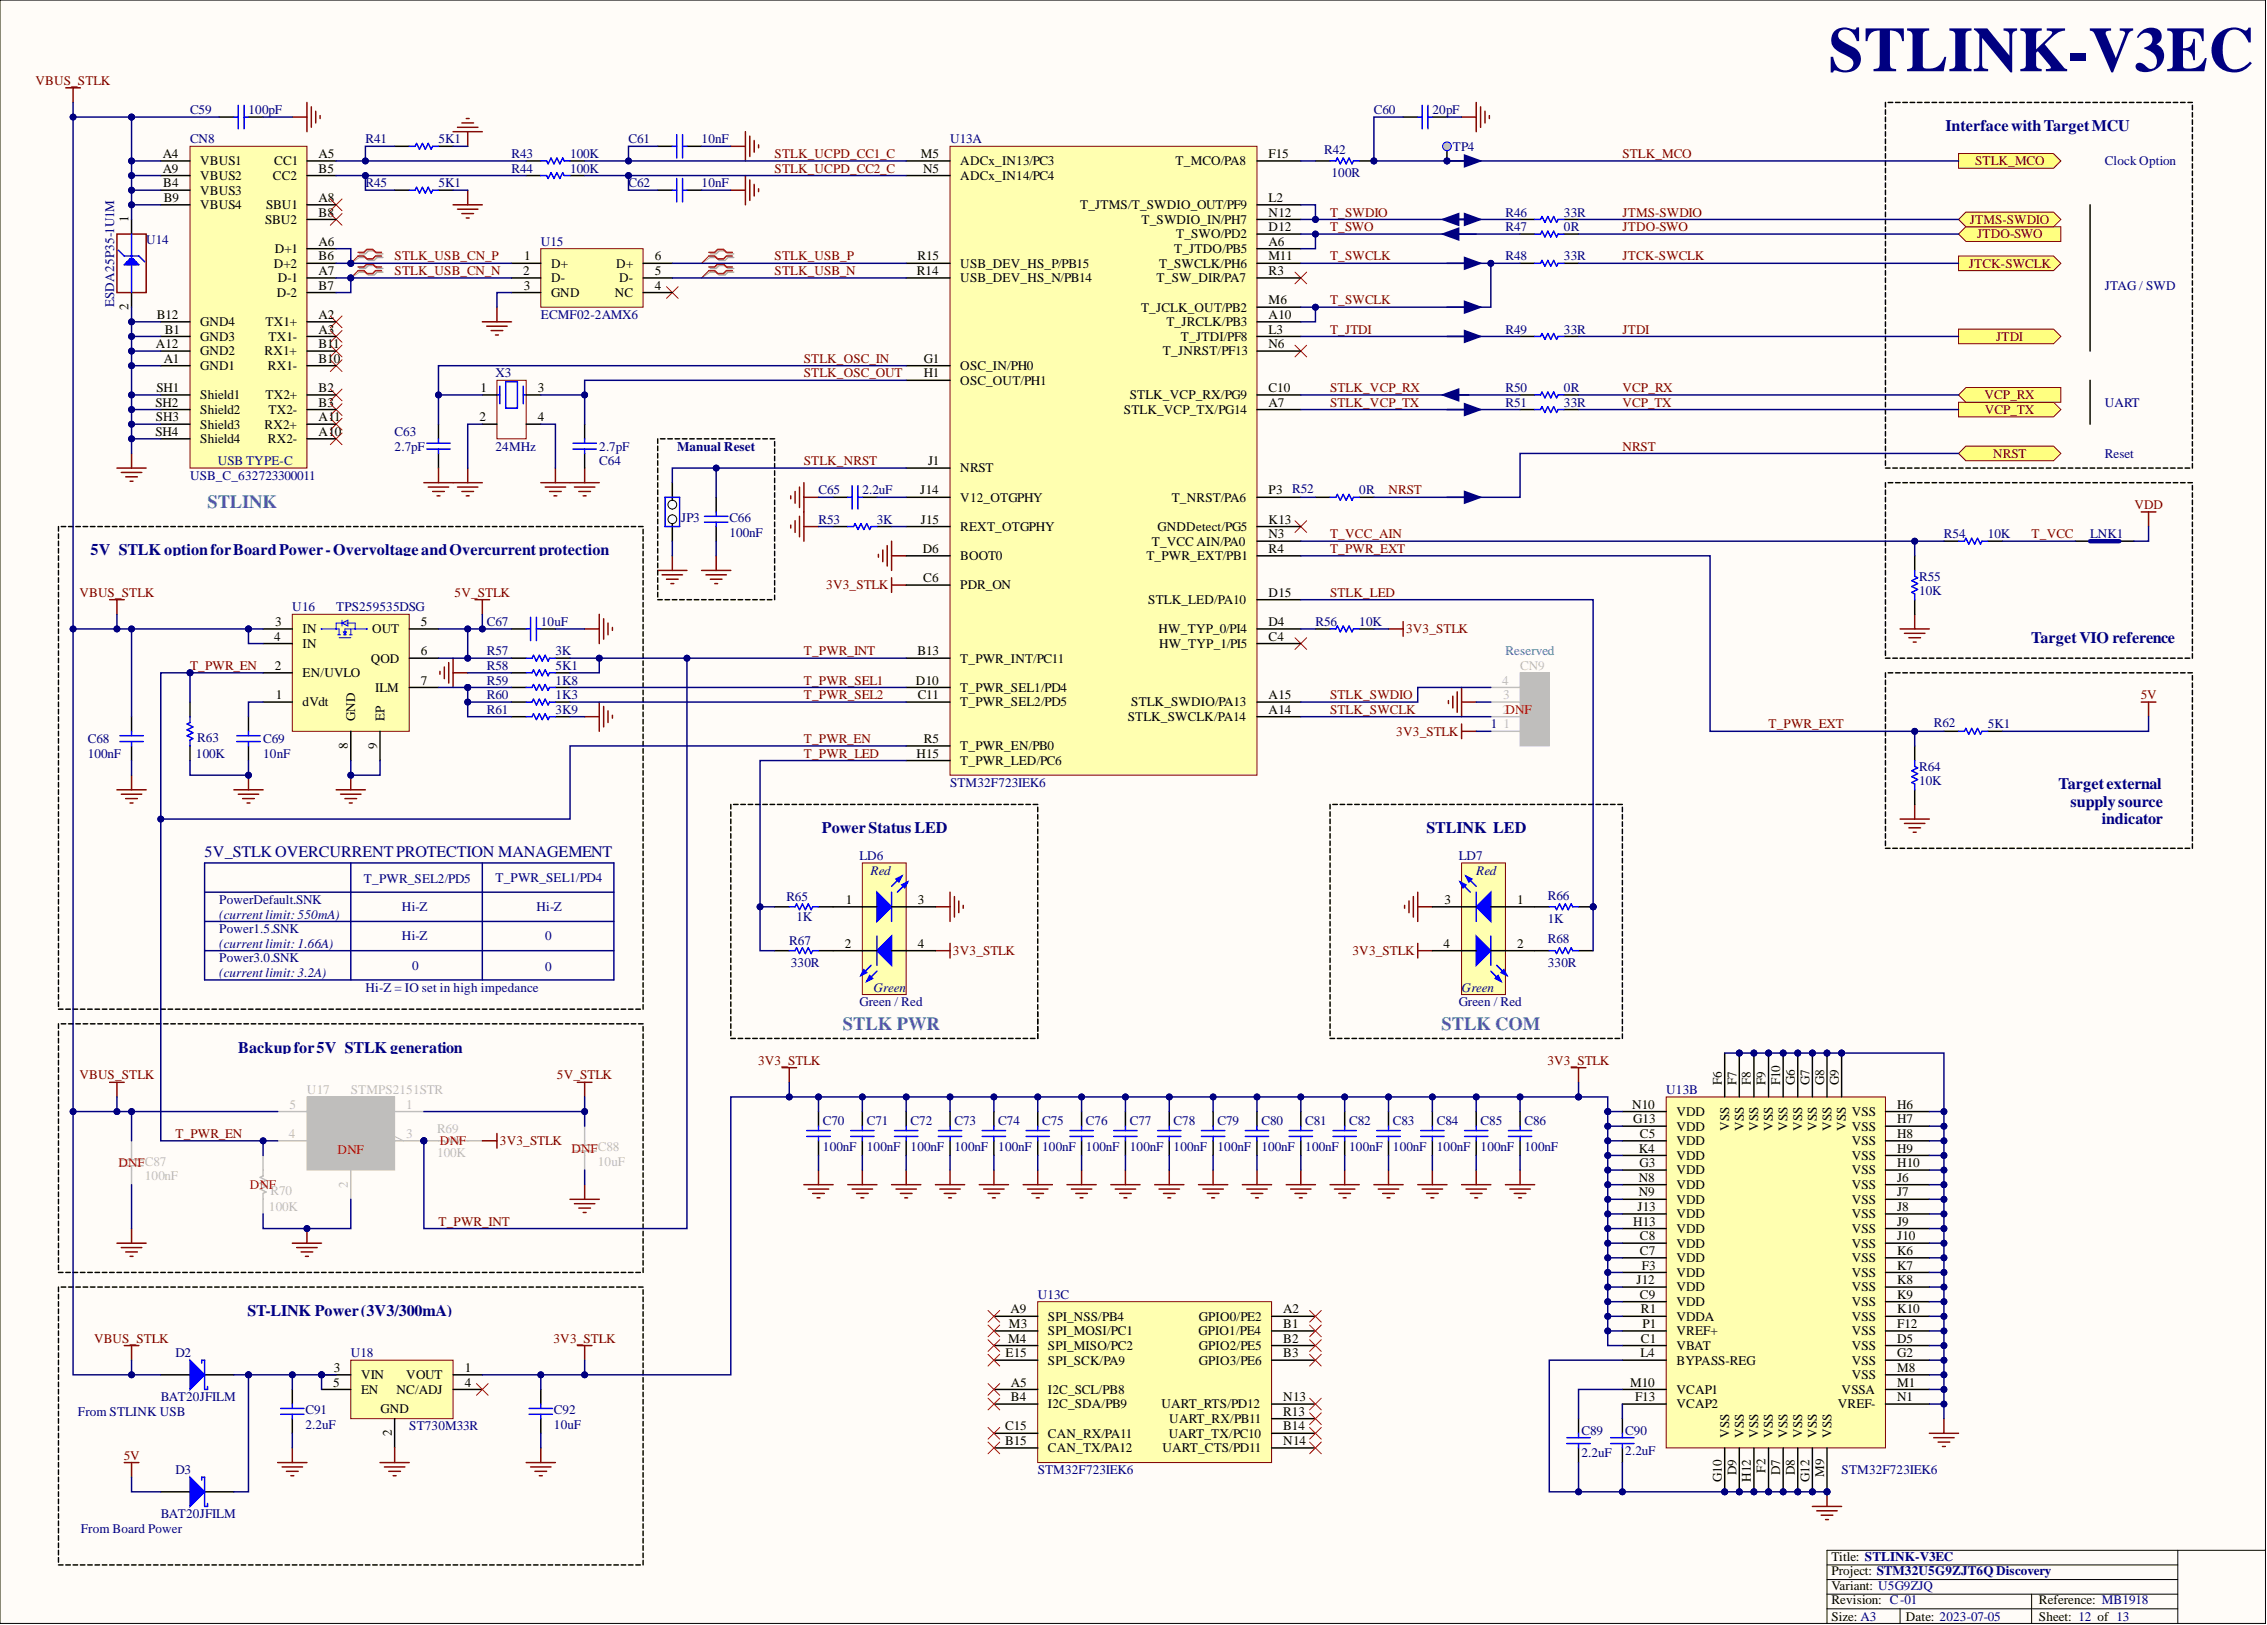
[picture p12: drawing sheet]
<svg xmlns="http://www.w3.org/2000/svg" width="393mm" height="282mm" viewBox="0 0 393 282" stroke-linecap="round" stroke-linejoin="round" font-family="sans-serif">
<defs><g id="words">
<text font-size="11" fill="#000080" x="317.3" y="12.4">STLINK-V3EC</text>
<g font-size="3.2" fill="#009cca">
<text x="36" y="88.1">STLINK</text>
<text x="146.2" y="178.7">STLK PWR</text>
<text x="250.1" y="178.7">STLK COM</text>
</g>
<g font-size="2.8" fill="#000080">
<text x="337.5" y="22.8">InterfacewithTargetMCU</text>
<text x="15.7" y="96.3">5V_STLK optionforBoardPower-OvervoltageandOvercurrentprotection</text>
<text x="352.4" y="111.5">TargetVIO reference</text>
<text x="357.2" y="136.9">Targetexternal</text>
<text x="359.3" y="140">supplysource</text>
<text x="364.7" y="143">indicator</text>
<text x="35.5" y="148.6">5V_STLK OVERCURRENTPROTECTION MANAGEMENT</text>
<text x="142.6" y="144.5">PowerStatus LED</text>
<text x="247.5" y="144.5">STLINK LED</text>
<text x="41.3" y="182.6">Backupfor5V_STLK generation</text>
<text x="42.9" y="228.2">ST-LINK Power(3V3/300mA)</text>
</g>
<g font-size="2.3" fill="#800000">
<text x="6.2" y="14.7">VBUS_STLK</text>
<text x="134.4" y="29.9">STLK_UCPD_CC2_C</text>
<text x="134.4" y="27.4">STLK_UCPD_CC1_C</text>
<text x="281.5" y="27.4">STLK_MCO</text>
<text x="342.7" y="28.7">STLK_MCO</text>
<text x="230.8" y="40.1">T_SWO</text>
<text x="230.8" y="37.6">T_SWDIO</text>
<text x="281.5" y="37.6">JTMS-SWDIO</text>
<text x="281.5" y="40.1">JTDO-SWO</text>
<text x="341.8" y="38.8">JTMS-SWDIO</text>
<text x="343" y="41.4">JTDO-SWO</text>
<text x="68.5" y="45.2">STLK_USB_CN_P</text>
<text x="68.5" y="47.7">STLK_USB_CN_N</text>
<text x="134.4" y="45.2">STLK_USB_P</text>
<text x="134.4" y="47.7">STLK_USB_N</text>
<text x="230.8" y="45.2">T_SWCLK</text>
<text x="281.5" y="45.2">JTCK-SWCLK</text>
<text x="341.6" y="46.4">JTCK-SWCLK</text>
<text x="230.8" y="52.8">T_SWCLK</text>
<text x="230.8" y="57.9">T_JTDI</text>
<text x="281.5" y="57.9">JTDI</text>
<text x="346.3" y="59.1">JTDI</text>
<text x="139.5" y="62.9">STLK_OSC_IN</text>
<text x="139.5" y="65.5">STLK_OSC_OUT</text>
<text x="230.8" y="68">STLK_VCP_RX</text>
<text x="230.8" y="70.5">STLK_VCP_TX</text>
<text x="281.5" y="68">VCP_RX</text>
<text x="281.5" y="70.5">VCP_TX</text>
<text x="344.3" y="69.3">VCP_RX</text>
<text x="344.4" y="71.8">VCP_TX</text>
<text x="139.5" y="80.7">STLK_NRST</text>
<text x="281.5" y="78.1">NRST</text>
<text x="345.8" y="79.4">NRST</text>
<text x="240.9" y="85.8">NRST</text>
<text x="370.3" y="88.3">VDD</text>
<text x="230.8" y="95.9">T_PWR_EXT</text>
<text x="230.8" y="93.4">T_VCC_AIN</text>
<text x="352.5" y="93.4">T_VCC</text>
<text x="13.8" y="103.5">VBUS_STLK</text>
<text x="78.9" y="103.5">5V_STLK</text>
<text x="143.4" y="102.2">3V3_STLK</text>
<text x="230.8" y="103.5">STLK_LED</text>
<text x="139.5" y="113.7">T_PWR_INT</text>
<text x="244" y="109.9">3V3_STLK</text>
<text x="33" y="116.2">T_PWR_EN</text>
<text x="139.5" y="118.7">T_PWR_SEL1</text>
<text x="139.5" y="121.3">T_PWR_SEL2</text>
<text x="230.8" y="121.3">STLK_SWDIO</text>
<text x="230.8" y="123.8">STLK_SWCLK</text>
<text x="371.4" y="121.3">5V</text>
<text x="139.5" y="128.9">T_PWR_EN</text>
<text x="139.5" y="131.4">T_PWR_LED</text>
<text x="242.3" y="127.6">3V3_STLK</text>
<text x="306.9" y="126.3">T_PWR_EXT</text>
<text x="165.3" y="165.7">3V3_STLK</text>
<text x="234.7" y="165.7">3V3_STLK</text>
<text x="131.5" y="184.7">3V3_STLK</text>
<text x="268.5" y="184.7">3V3_STLK</text>
<text x="13.8" y="187.2">VBUS_STLK</text>
<text x="96.6" y="187.2">5V_STLK</text>
<text x="30.4" y="197.4">T_PWR_EN</text>
<text x="86.7" y="198.6">3V3_STLK</text>
<text x="76.1" y="212.6">T_PWR_INT</text>
<text x="16.3" y="232.9">VBUS_STLK</text>
<text x="96" y="232.9">3V3_STLK</text>
<text x="21.5" y="253.2">5V</text>
</g>
<g font-size="2.3" fill="#000080">
<text x="33" y="19.8">C59</text>
<text x="43.1" y="19.8">100pF</text>
<text x="238.4" y="19.8">C60</text>
<text x="248.5" y="19.8">20pF</text>
<text x="33" y="24.9">CN8</text>
<text x="63.4" y="24.9">R41</text>
<text x="76.1" y="24.9">5K1</text>
<text x="88.8" y="27.4">R43</text>
<text x="88.8" y="29.9">R44</text>
<text x="98.9" y="27.4">100K</text>
<text x="98.9" y="29.9">100K</text>
<text x="109" y="24.9">C61</text>
<text x="121.7" y="24.9">10nF</text>
<text x="164.8" y="24.9">U13A</text>
<text x="229.8" y="26.6">R42</text>
<text x="252.1" y="26.1">TP4</text>
<text x="365.2" y="28.7">Clock Option</text>
<text x="63.4" y="32.5">R45</text>
<text x="76.1" y="32.5">5K1</text>
<text x="109" y="32.5">C62</text>
<text x="121.7" y="32.5">10nF</text>
<text x="231" y="30.7">100R</text>
<text x="261.2" y="40.1">R47</text>
<text x="261.2" y="37.6">R46</text>
<text x="271.4" y="40.1">0R</text>
<text x="271.4" y="37.6">33R</text>
<text x="25.4" y="42.4">U14</text>
<text x="93.8" y="42.6">U15</text>
<text x="261.2" y="45.2">R48</text>
<text x="271.4" y="45.2">33R</text>
<text x="19.8" y="53.3" transform="rotate(-90 19.8 53.3)">ESDA25P35-1U1M</text>
<text x="365.2" y="50.2">JTAG / SWD</text>
<text x="93.8" y="55.3">ECMF02-2AMX6</text>
<text x="261.2" y="57.9">R49</text>
<text x="271.4" y="57.9">33R</text>
<text x="86" y="65.5">X3</text>
<text x="261.2" y="68">R50</text>
<text x="261.2" y="70.5">R51</text>
<text x="271.4" y="68">0R</text>
<text x="271.4" y="70.5">33R</text>
<text x="365.2" y="70.5">UART</text>
<text x="68.5" y="75.6">C63</text>
<text x="33" y="83.2">USB_C_632723300011</text>
<text x="68.5" y="78.1">2.7pF</text>
<text x="86" y="78.1">24MHz</text>
<text x="104" y="78.1">2.7pF</text>
<text x="104" y="80.7">C64</text>
<text x="117.5" y="78.1">Manual Reset</text>
<text x="365.2" y="79.4">Reset</text>
<text x="142" y="85.8">C65</text>
<text x="149.6" y="85.8">2.2uF</text>
<text x="224.2" y="85.5">R52</text>
<text x="235.8" y="85.8">0R</text>
<text x="118.2" y="90.6">JP3</text>
<text x="126.5" y="93.1">100nF</text>
<text x="126.5" y="90.6">C66</text>
<text x="142" y="90.8">R53</text>
<text x="152.2" y="90.8">3K</text>
<text x="337.3" y="93.4">R54</text>
<text x="344.9" y="93.4">10K</text>
<text x="362.7" y="93.4">LNK1</text>
<text x="333" y="100.7">R55</text>
<text x="50.7" y="106.1">U16</text>
<text x="58.3" y="106.1">TPS259535DSG</text>
<text x="333" y="103.3">10K</text>
<text x="84.4" y="108.6">C67</text>
<text x="84.4" y="113.7">R57</text>
<text x="93.8" y="108.6">10uF</text>
<text x="96.4" y="113.7">3K</text>
<text x="228.2" y="108.6">R56</text>
<text x="235.8" y="108.6">10K</text>
<text x="84.4" y="116.2">R58</text>
<text x="84.4" y="118.7">R59</text>
<text x="96.4" y="116.2">5K1</text>
<text x="96.4" y="118.7">1K8</text>
<text x="84.4" y="123.8">R61</text>
<text x="84.4" y="121.3">R60</text>
<text x="96.4" y="123.8">3K9</text>
<text x="96.4" y="121.3">1K3</text>
<text x="15.2" y="131.4">100nF</text>
<text x="15.2" y="128.9">C68</text>
<text x="34" y="131.4">100K</text>
<text x="34.2" y="128.6">R63</text>
<text x="45.6" y="131.4">10nF</text>
<text x="45.6" y="128.9">C69</text>
<text x="258.7" y="126.3">1</text>
<text x="335.5" y="126.1">R62</text>
<text x="344.9" y="126.3">5K1</text>
<text x="164.8" y="136.5">STM32F723IEK6</text>
<text x="333" y="136.2">10K</text>
<text x="333" y="133.7">R64</text>
<text x="149.1" y="149.2">LD6</text>
<text x="253.1" y="149.2">LD7</text>
<text x="63.1" y="153.2">T_PWR_SEL2/PD5</text>
<text x="86" y="153">T_PWR_SEL1/PD4</text>
<text x="151.1" y="151.7">Red</text>
<text x="256.1" y="151.7">Red</text>
<text x="38" y="159.3">(current limit: 550mA)</text>
<text x="38" y="161.9">Power1.5.SNK</text>
<text x="38" y="156.8">PowerDefault.SNK</text>
<text x="69.7" y="158.1">Hi-Z</text>
<text x="93.1" y="158.1">Hi-Z</text>
<text x="136.4" y="156.3">R65</text>
<text x="138.2" y="159.8">1K</text>
<text x="268.6" y="160.1">1K</text>
<text x="268.6" y="156">R66</text>
<text x="38" y="164.4">(current limit: 1.66A)</text>
<text x="38" y="166.9">Power3.0.SNK</text>
<text x="69.7" y="163.1">Hi-Z</text>
<text x="94.6" y="163.1">0</text>
<text x="136.9" y="163.9">R67</text>
<text x="137.2" y="167.7">330R</text>
<text x="268.6" y="167.7">330R</text>
<text x="268.6" y="163.6">R68</text>
<text x="38" y="169.5">(current limit: 3.2A)</text>
<text x="63.4" y="172">Hi-Z = IO set in high impedance</text>
<text x="71.5" y="168.2">0</text>
<text x="94.6" y="168.5">0</text>
<text x="151.6" y="172">Green</text>
<text x="253.6" y="172">Green</text>
<text x="149.1" y="174.5">Green / Red</text>
<text x="253.1" y="174.5">Green / Red</text>
<text x="289.1" y="189.8">U13B</text>
<text x="142.8" y="195.1">C70</text>
<text x="150.4" y="195.1">C71</text>
<text x="158" y="195.1">C72</text>
<text x="165.6" y="195.1">C73</text>
<text x="173.2" y="195.1">C74</text>
<text x="180.8" y="195.1">C75</text>
<text x="188.4" y="195.1">C76</text>
<text x="196" y="195.1">C77</text>
<text x="203.6" y="195.1">C78</text>
<text x="211.3" y="195.1">C79</text>
<text x="218.9" y="195.1">C80</text>
<text x="226.5" y="195.1">C81</text>
<text x="234.1" y="195.1">C82</text>
<text x="241.7" y="195.1">C83</text>
<text x="249.3" y="195.1">C84</text>
<text x="256.9" y="195.1">C85</text>
<text x="264.5" y="195.1">C86</text>
<text x="142.8" y="199.7">100nF</text>
<text x="150.4" y="199.7">100nF</text>
<text x="158" y="199.7">100nF</text>
<text x="165.6" y="199.7">100nF</text>
<text x="173.2" y="199.7">100nF</text>
<text x="180.8" y="199.7">100nF</text>
<text x="188.4" y="199.7">100nF</text>
<text x="196" y="199.7">100nF</text>
<text x="203.6" y="199.7">100nF</text>
<text x="211.3" y="199.7">100nF</text>
<text x="218.9" y="199.7">100nF</text>
<text x="226.5" y="199.7">100nF</text>
<text x="234.1" y="199.7">100nF</text>
<text x="241.7" y="199.7">100nF</text>
<text x="249.3" y="199.7">100nF</text>
<text x="256.9" y="199.7">100nF</text>
<text x="264.5" y="199.7">100nF</text>
<text x="180.1" y="225.3">U13C</text>
<text x="30.4" y="235.4">D2</text>
<text x="60.9" y="235.4">U18</text>
<text x="13.5" y="245.6">From STLINK USB</text>
<text x="27.9" y="243">BAT20JFILM</text>
<text x="53" y="245.3">C91</text>
<text x="96.1" y="245.3">C92</text>
<text x="53" y="247.9">2.2uF</text>
<text x="71" y="248.1">ST730M33R</text>
<text x="96.1" y="247.9">10uF</text>
<text x="274.4" y="248.9">C89</text>
<text x="282" y="248.9">C90</text>
<text x="30.4" y="255.7">D3</text>
<text x="180.1" y="255.7">STM32F723IEK6</text>
<text x="274.4" y="252.7">2.2uF</text>
<text x="282" y="252.4">2.2uF</text>
<text x="319.5" y="255.7">STM32F723IEK6</text>
<text x="27.9" y="263.3">BAT20JFILM</text>
<text x="14" y="265.9">From Board Power</text>
</g>
<g font-size="2.3">
<text x="28.2" y="27.4">A4</text>
<text x="28.2" y="29.9">A9</text>
<text x="34.7" y="28.7">VBUS1</text>
<text x="47.6" y="28.7">CC1</text>
<text x="55.3" y="27.4">A5</text>
<text x="55.3" y="29.9">B5</text>
<text x="159.8" y="27.4">M5</text>
<text x="160.2" y="29.9">N5</text>
<text x="166.6" y="28.7">ADCx_IN13/PC3</text>
<text x="204" y="28.7">T_MCO/PA8</text>
<text x="220.1" y="27.4">F15</text>
<text x="28.3" y="32.5">B4</text>
<text x="28.4" y="35">B9</text>
<text x="34.7" y="31.2">VBUS2</text>
<text x="34.7" y="33.8">VBUS3</text>
<text x="47.3" y="31.2">CC2</text>
<text x="55.3" y="35">A8</text>
<text x="166.6" y="31.2">ADCx_IN14/PC4</text>
<text x="220.1" y="35">L2</text>
<text x="22.3" y="38.6" transform="rotate(-90 22.3 38.6)">1</text>
<text x="34.7" y="36.3">VBUS4</text>
<text x="46" y="38.8">SBU2</text>
<text x="46.2" y="36.3">SBU1</text>
<text x="55.3" y="37.6">B8</text>
<text x="187.4" y="36.3">T_JTMS/T_SWDIO_OUT/PF9</text>
<text x="198.1" y="38.8">T_SWDIO_IN/PH7</text>
<text x="204.1" y="41.4">T_SWO/PD2</text>
<text x="220.1" y="37.6">N12</text>
<text x="220.1" y="40.1">D12</text>
<text x="47.5" y="46.4">D+2</text>
<text x="47.7" y="43.9">D+1</text>
<text x="55.3" y="42.6">A6</text>
<text x="55.3" y="47.7">A7</text>
<text x="55.3" y="45.2">B6</text>
<text x="90.8" y="47.7">2</text>
<text x="91" y="45.2">1</text>
<text x="95.6" y="46.4">D+</text>
<text x="106.9" y="46.4">D+</text>
<text x="113.6" y="47.7">5</text>
<text x="113.6" y="45.2">6</text>
<text x="159.1" y="47.7">R14</text>
<text x="159.2" y="45.2">R15</text>
<text x="166.6" y="46.4">USB_DEV_HS_P/PB15</text>
<text x="201.1" y="46.4">T_SWCLK/PH6</text>
<text x="203.7" y="43.9">T_JTDO/PB5</text>
<text x="220.1" y="45.2">M11</text>
<text x="220.1" y="47.7">R3</text>
<text x="220.1" y="42.6">A6</text>
<text x="22.3" y="53.8" transform="rotate(-90 22.3 53.8)">2</text>
<text x="48" y="51.5">D-2</text>
<text x="48.2" y="49">D-1</text>
<text x="55.3" y="50.2">B7</text>
<text x="90.9" y="50.2">3</text>
<text x="95.6" y="51.5">GND</text>
<text x="95.6" y="49">D-</text>
<text x="106.7" y="51.5">NC</text>
<text x="107.4" y="49">D-</text>
<text x="113.6" y="50.2">4</text>
<text x="166.6" y="49">USB_DEV_HS_N/PB14</text>
<text x="200.7" y="49">T_SW_DIR/PA7</text>
<text x="220.1" y="52.8">M6</text>
<text x="27.2" y="55.3">B12</text>
<text x="28.6" y="57.9">B1</text>
<text x="34.7" y="59.1">GND3</text>
<text x="34.7" y="56.6">GND4</text>
<text x="46.1" y="56.6">TX1+</text>
<text x="46.6" y="59.1">TX1-</text>
<text x="55.3" y="55.3">A2</text>
<text x="55.3" y="57.9">A3</text>
<text x="198" y="54">T_JCLK_OUT/PB2</text>
<text x="202.4" y="56.6">T_JRCLK/PB3</text>
<text x="204.9" y="59.1">T_JTDI/PF8</text>
<text x="220.1" y="55.3">A10</text>
<text x="220.1" y="57.9">L3</text>
<text x="27.1" y="60.4">A12</text>
<text x="28.4" y="62.9">A1</text>
<text x="34.7" y="64.2">GND1</text>
<text x="34.7" y="61.7">GND2</text>
<text x="45.9" y="61.7">RX1+</text>
<text x="46.5" y="64.2">RX1-</text>
<text x="55.3" y="62.9">B10</text>
<text x="55.3" y="60.4">B11</text>
<text x="160.3" y="62.9">G1</text>
<text x="160.3" y="65.5">H1</text>
<text x="166.6" y="64.2">OSC_IN/PH0</text>
<text x="201.8" y="61.7">T_JNRST/PF13</text>
<text x="220.1" y="60.4">N6</text>
<text x="27" y="70.5">SH2</text>
<text x="27.1" y="68">SH1</text>
<text x="34.7" y="71.8">Shield2</text>
<text x="34.7" y="69.3">Shield1</text>
<text x="46.1" y="69.3">TX2+</text>
<text x="46.6" y="71.8">TX2-</text>
<text x="55.3" y="68">B2</text>
<text x="55.3" y="70.5">B3</text>
<text x="83.4" y="68">1</text>
<text x="93.3" y="68">3</text>
<text x="166.6" y="66.7">OSC_OUT/PH1</text>
<text x="195" y="71.8">STLK_VCP_TX/PG14</text>
<text x="196" y="69.3">STLK_VCP_RX/PG9</text>
<text x="220.1" y="68">C10</text>
<text x="220.1" y="70.5">A7</text>
<text x="27" y="75.6">SH4</text>
<text x="27.1" y="73.1">SH3</text>
<text x="34.7" y="74.3">Shield3</text>
<text x="34.7" y="76.9">Shield4</text>
<text x="45.9" y="74.3">RX2+</text>
<text x="46.5" y="76.9">RX2-</text>
<text x="55.3" y="75.6">A10</text>
<text x="55.3" y="73.1">A11</text>
<text x="83.2" y="73.1">2</text>
<text x="93.3" y="73.1">4</text>
<text x="161" y="80.7">J1</text>
<text x="166.6" y="82">NRST</text>
<text x="159.7" y="85.8">J14</text>
<text x="166.6" y="87">V12_OTGPHY</text>
<text x="203.3" y="87">T_NRST/PA6</text>
<text x="220.1" y="85.8">P3</text>
<text x="159.8" y="90.8">J15</text>
<text x="160.1" y="95.9">D6</text>
<text x="166.6" y="92.1">REXT_OTGPHY</text>
<text x="199.8" y="94.6">T_VCC AIN/PA0</text>
<text x="200.9" y="92.1">GNDDetect/PG5</text>
<text x="220.1" y="93.4">N3</text>
<text x="220.1" y="95.9">R4</text>
<text x="220.1" y="90.8">K13</text>
<text x="160.2" y="101">C6</text>
<text x="166.6" y="97.2">BOOT0</text>
<text x="198.9" y="97.2">T_PWR_EXT/PB1</text>
<text x="166.6" y="102.2">PDR_ON</text>
<text x="199.2" y="104.8">STLK_LED/PA10</text>
<text x="220.1" y="103.5">D15</text>
<text x="47.6" y="111.1">4</text>
<text x="47.8" y="108.6">3</text>
<text x="52.5" y="112.4">IN</text>
<text x="52.5" y="109.9">IN</text>
<text x="64.6" y="109.9">OUT</text>
<text x="73" y="113.7">6</text>
<text x="73" y="108.6">5</text>
<text x="159.2" y="113.7">B13</text>
<text x="201" y="109.9">HW_TYP_0/PI4</text>
<text x="201.1" y="112.4">HW_TYP_1/PI5</text>
<text x="220.1" y="108.6">D4</text>
<text x="220.1" y="111.1">C4</text>
<text x="47.7" y="116.2">2</text>
<text x="52.5" y="117.5">EN/UVLO</text>
<text x="64.3" y="114.9">QOD</text>
<text x="73" y="118.7">7</text>
<text x="158.9" y="118.7">D10</text>
<text x="166.6" y="114.9">T_PWR_INT/PC11</text>
<text x="47.8" y="121.3">1</text>
<text x="52.5" y="122.5">dVdt</text>
<text x="61.6" y="125.1" transform="rotate(-90 61.6 125.1)">GND</text>
<text x="65.1" y="120">ILM</text>
<text x="66.7" y="125.1" transform="rotate(-90 66.7 125.1)">EP</text>
<text x="159.3" y="121.3">C11</text>
<text x="166.6" y="120">T_PWR_SEL1/PD4</text>
<text x="166.6" y="122.5">T_PWR_SEL2/PD5</text>
<text x="195.7" y="125.1">STLK_SWCLK/PA14</text>
<text x="196.3" y="122.5">STLK_SWDIO/PA13</text>
<text x="220.1" y="121.3">A15</text>
<text x="220.1" y="123.8">A14</text>
<text x="60.4" y="129.9" transform="rotate(-90 60.4 129.9)">8</text>
<text x="65.4" y="129.9" transform="rotate(-90 65.4 129.9)">9</text>
<text x="159" y="131.4">H15</text>
<text x="160.3" y="128.9">R5</text>
<text x="166.6" y="130.2">T_PWR_EN/PB0</text>
<text x="166.6" y="132.7">T_PWR_LED/PC6</text>
<text x="146.8" y="156.8">1</text>
<text x="159.3" y="156.8">3</text>
<text x="250.6" y="156.8">3</text>
<text x="263.2" y="156.8">1</text>
<text x="146.6" y="164.4">2</text>
<text x="159.3" y="164.4">4</text>
<text x="250.5" y="164.4">4</text>
<text x="263.2" y="164.4">2</text>
<text x="298.7" y="188.2" transform="rotate(-90 298.7 188.2)">F6</text>
<text x="301.3" y="188.2" transform="rotate(-90 301.3 188.2)">F7</text>
<text x="303.8" y="188.2" transform="rotate(-90 303.8 188.2)">F8</text>
<text x="306.4" y="188.2" transform="rotate(-90 306.4 188.2)">F9</text>
<text x="308.9" y="188.2" transform="rotate(-90 308.9 188.2)">F10</text>
<text x="311.4" y="188.2" transform="rotate(-90 311.4 188.2)">G6</text>
<text x="314" y="188.2" transform="rotate(-90 314 188.2)">G7</text>
<text x="316.5" y="188.2" transform="rotate(-90 316.5 188.2)">G8</text>
<text x="319" y="188.2" transform="rotate(-90 319 188.2)">G9</text>
<text x="283.2" y="192.3">N10</text>
<text x="283.4" y="194.8">G13</text>
<text x="284.5" y="197.4">C5</text>
<text x="290.9" y="196.1">VDD</text>
<text x="290.9" y="193.6">VDD</text>
<text x="300" y="196.1" transform="rotate(-90 300 196.1)">VSS</text>
<text x="302.5" y="196.1" transform="rotate(-90 302.5 196.1)">VSS</text>
<text x="305.1" y="196.1" transform="rotate(-90 305.1 196.1)">VSS</text>
<text x="307.6" y="196.1" transform="rotate(-90 307.6 196.1)">VSS</text>
<text x="310.2" y="196.1" transform="rotate(-90 310.2 196.1)">VSS</text>
<text x="312.7" y="196.1" transform="rotate(-90 312.7 196.1)">VSS</text>
<text x="315.2" y="196.1" transform="rotate(-90 315.2 196.1)">VSS</text>
<text x="317.8" y="196.1" transform="rotate(-90 317.8 196.1)">VSS</text>
<text x="320.3" y="196.1" transform="rotate(-90 320.3 196.1)">VSS</text>
<text x="321.3" y="193.6">VSS</text>
<text x="321.3" y="196.1">VSS</text>
<text x="329.2" y="192.3">H6</text>
<text x="329.2" y="194.8">H7</text>
<text x="329.2" y="197.4">H8</text>
<text x="284.4" y="199.9">K4</text>
<text x="284.5" y="202.4">G3</text>
<text x="290.9" y="201.2">VDD</text>
<text x="290.9" y="198.6">VDD</text>
<text x="290.9" y="203.7">VDD</text>
<text x="321.3" y="201.2">VSS</text>
<text x="321.3" y="203.7">VSS</text>
<text x="321.3" y="198.6">VSS</text>
<text x="329.2" y="199.9">H9</text>
<text x="329.2" y="202.4">H10</text>
<text x="284.4" y="205">N8</text>
<text x="284.4" y="207.5">N9</text>
<text x="290.9" y="206.3">VDD</text>
<text x="290.9" y="208.8">VDD</text>
<text x="321.3" y="206.3">VSS</text>
<text x="321.3" y="208.8">VSS</text>
<text x="329.2" y="205">J6</text>
<text x="329.2" y="207.5">J7</text>
<text x="283.4" y="212.6">H13</text>
<text x="284.1" y="210.1">J13</text>
<text x="284.5" y="215.1">C8</text>
<text x="290.9" y="211.3">VDD</text>
<text x="290.9" y="213.9">VDD</text>
<text x="321.3" y="211.3">VSS</text>
<text x="321.3" y="213.9">VSS</text>
<text x="329.2" y="210.1">J8</text>
<text x="329.2" y="212.6">J9</text>
<text x="329.2" y="215.1">J10</text>
<text x="284.5" y="217.7">C7</text>
<text x="284.9" y="220.2">F3</text>
<text x="290.9" y="216.4">VDD</text>
<text x="290.9" y="218.9">VDD</text>
<text x="290.9" y="221.5">VDD</text>
<text x="321.3" y="216.4">VSS</text>
<text x="321.3" y="218.9">VSS</text>
<text x="321.3" y="221.5">VSS</text>
<text x="329.2" y="217.7">K6</text>
<text x="329.2" y="220.2">K7</text>
<text x="175.3" y="227.8">A9</text>
<text x="222.7" y="227.8">A2</text>
<text x="283.9" y="222.7">J12</text>
<text x="284.5" y="225.3">C9</text>
<text x="284.7" y="227.8">R1</text>
<text x="290.9" y="224">VDD</text>
<text x="290.9" y="226.5">VDD</text>
<text x="321.3" y="224">VSS</text>
<text x="321.3" y="226.5">VSS</text>
<text x="329.2" y="222.7">K8</text>
<text x="329.2" y="225.3">K9</text>
<text x="329.2" y="227.8">K10</text>
<text x="174.9" y="232.9">M4</text>
<text x="175.1" y="230.4">M3</text>
<text x="181.8" y="229.1">SPI_NSS/PB4</text>
<text x="181.8" y="231.6">SPI_MOSI/PC1</text>
<text x="208" y="231.6">GPIO1/PE4</text>
<text x="208" y="229.1">GPIO0/PE2</text>
<text x="222.7" y="230.4">B1</text>
<text x="222.7" y="232.9">B2</text>
<text x="284.7" y="232.9">C1</text>
<text x="285" y="230.4">P1</text>
<text x="290.9" y="231.6">VREF+</text>
<text x="290.9" y="229.1">VDDA</text>
<text x="321.3" y="229.1">VSS</text>
<text x="321.3" y="231.6">VSS</text>
<text x="329.2" y="230.4">F12</text>
<text x="329.2" y="232.9">D5</text>
<text x="57.9" y="238">3</text>
<text x="62.6" y="239.2">VIN</text>
<text x="70.5" y="239.2">VOUT</text>
<text x="80.6" y="238">1</text>
<text x="174.5" y="235.4">E15</text>
<text x="181.8" y="234.2">SPI_MISO/PC2</text>
<text x="181.8" y="236.7">SPI_SCK/PA9</text>
<text x="208" y="234.2">GPIO2/PE5</text>
<text x="208" y="236.7">GPIO3/PE6</text>
<text x="222.7" y="235.4">B3</text>
<text x="284.6" y="235.4">L4</text>
<text x="290.9" y="234.2">VBAT</text>
<text x="290.9" y="236.7">BYPASS-REG</text>
<text x="321.3" y="234.2">VSS</text>
<text x="321.3" y="236.7">VSS</text>
<text x="321.3" y="239.2">VSS</text>
<text x="329.2" y="235.4">G2</text>
<text x="329.2" y="238">M8</text>
<text x="57.8" y="240.5">5</text>
<text x="62.6" y="241.8">EN</text>
<text x="66" y="245.1">GND</text>
<text x="68.8" y="241.8">NC/ADJ</text>
<text x="80.6" y="240.5">4</text>
<text x="175.4" y="240.5">A5</text>
<text x="175.4" y="243">B4</text>
<text x="181.8" y="241.8">I2C_SCL/PB8</text>
<text x="181.8" y="244.3">I2C_SDA/PB9</text>
<text x="201.5" y="244.3">UART_RTS/PD12</text>
<text x="222.7" y="245.6">R13</text>
<text x="222.7" y="243">N13</text>
<text x="282.9" y="240.5">M10</text>
<text x="283.7" y="243">F13</text>
<text x="290.9" y="244.3">VCAP2</text>
<text x="290.9" y="241.8">VCAP1</text>
<text x="318.9" y="244.3">VREF-</text>
<text x="319.5" y="241.8">VSSA</text>
<text x="329.2" y="243">N1</text>
<text x="329.2" y="240.5">M1</text>
<text x="68" y="249.1" transform="rotate(-90 68 249.1)">2</text>
<text x="174.4" y="248.1">C15</text>
<text x="174.4" y="250.6">B15</text>
<text x="181.8" y="249.4">CAN_RX/PA11</text>
<text x="181.8" y="251.9">CAN_TX/PA12</text>
<text x="201.7" y="251.9">UART_CTS/PD11</text>
<text x="202.8" y="249.4">UART_TX/PC10</text>
<text x="202.9" y="246.8">UART_RX/PB11</text>
<text x="222.7" y="250.6">N14</text>
<text x="222.7" y="248.1">B14</text>
<text x="300" y="249.4" transform="rotate(-90 300 249.4)">VSS</text>
<text x="302.5" y="249.4" transform="rotate(-90 302.5 249.4)">VSS</text>
<text x="305.1" y="249.4" transform="rotate(-90 305.1 249.4)">VSS</text>
<text x="307.6" y="249.4" transform="rotate(-90 307.6 249.4)">VSS</text>
<text x="310.2" y="249.4" transform="rotate(-90 310.2 249.4)">VSS</text>
<text x="312.7" y="249.4" transform="rotate(-90 312.7 249.4)">VSS</text>
<text x="315.2" y="249.4" transform="rotate(-90 315.2 249.4)">VSS</text>
<text x="317.8" y="249.4" transform="rotate(-90 317.8 249.4)">VSS</text>
<text x="298.7" y="257.1" transform="rotate(-90 298.7 257.1)">G10</text>
<text x="301.3" y="255.9" transform="rotate(-90 301.3 255.9)">D9</text>
<text x="303.8" y="257.1" transform="rotate(-90 303.8 257.1)">H12</text>
<text x="306.4" y="255.5" transform="rotate(-90 306.4 255.5)">F2</text>
<text x="308.9" y="255.9" transform="rotate(-90 308.9 255.9)">D7</text>
<text x="311.4" y="255.9" transform="rotate(-90 311.4 255.9)">D8</text>
<text x="314" y="257.1" transform="rotate(-90 314 257.1)">G12</text>
<text x="316.5" y="256.2" transform="rotate(-90 316.5 256.2)">M9</text>
<text x="317.8" y="270.7">Title: STLINK-V3EC</text>
<text x="317.8" y="273.2">Project: STM32U5G9ZJT6Q Discovery</text>
<text x="317.8" y="275.8">Variant: U5G9ZJQ</text>
<text x="317.8" y="281.1">Size: A3</text>
<text x="317.8" y="278.3">Revision: C-01</text>
<text x="330.7" y="281.1">Date: 2023-07-05</text>
<text x="353.8" y="278.3">Reference: MB1918</text>
<text x="353.8" y="281.1">Sheet: 12 of 13</text>
</g>
<text font-size="2.3" fill="#11037f" x="37.8" y="80.7">USB TYPE-C</text>
<text font-size="2.3" fill="#009cca" x="261.2" y="113.7">Reserved</text>
<g font-size="2.3" fill="#bfbebc">
<text x="260.6" y="118.7">4</text>
<text x="263.7" y="116.2">CN9</text>
<text x="260.7" y="123.8">2DNF</text>
<text x="260.8" y="121.3">3</text>
<text x="265.5" y="125.1">2</text>
<text x="265.5" y="122.5">3</text>
<text x="260.9" y="126.3">1</text>
<text x="53.3" y="189.8">U17</text>
<text x="60.9" y="189.8">STMPS2151STR</text>
<text x="50.1" y="197.4">4</text>
<text x="50.2" y="192.3">5</text>
<text x="70.5" y="192.3">1</text>
<text x="70.5" y="197.4">3</text>
<text x="75.8" y="196.6">R69</text>
<text x="55" y="198.6">EN FAULT</text>
<text x="58.4" y="201.9">GND</text>
<text x="75.8" y="200.7">100K</text>
<text x="103.7" y="202.2">10uF</text>
<text x="25.1" y="204.7">100nF</text>
<text x="46.9" y="207.3">R70</text>
<text x="60.4" y="206" transform="rotate(-90 60.4 206)">2</text>
<text x="46.7" y="210.1">100K</text>
</g>
<g font-size="2.3" fill="#f00">
<text x="20.5" y="202.4">DNFC87</text>
<text x="58.6" y="200.2">DNF</text>
<text x="76.3" y="198.6">DNF</text>
<text x="99.2" y="199.9">DNFC88</text>
<text x="43.4" y="206.3">DNF</text>
</g>
</g></defs>
<path d="M0 0h393.1v281.6h-393.1z" fill-rule="evenodd" fill="#fffcf8"/>
<path d="M0 0h393.1v281.6h-393.1z" fill="none" stroke="#000" stroke-width=".17"/>
<path d="M0 0h393.1v281.6h-393.1z" fill-rule="evenodd" fill="#fffcf8"/>
<path d="M0 0h393.1v281.6h-393.1zM317 271.4h60.9M317 274h60.9M317 279.1h60.9M317 276.5h60.9M329.7 279.1v2.5M352.5 276.5v5.1M377.9 268.9v12.7M393.1 268.9h-76.1v12.7" fill="none" stroke="#000" stroke-width=".17"/>
<path d="M154.7 100.2v2.6M154.7 101.5h2.5M329.7 109.1h5.1M330.4 109.9h3.6M331.2 110.6h2M332 111.4h.5M332.2 106.6v2.5" fill="none" stroke="#800000" stroke-width=".25"/>
<path d="M144.6 91.3h2.5M152.2 91.3h2.5" fill="none" stroke="#000" stroke-width=".25"/>
<path d="M147.1 91.3h1l.3-.5 .5 1 .5-1 .5 1 .5-1 .5 1 .2-.5h1.1" fill="none" stroke="#00f" stroke-width=".25"/>
<path d="M263.7 116.7h5.1v12.7h-5.1z" fill-rule="evenodd" fill="#bfbebc"/>
<path d="M263.7 116.7h5.1v12.7h-5.1z" fill="none" stroke="#bfbebc" stroke-width=".17"/>
<path d="M258.7 119.2h5M258.7 126.9h5M258.7 124.3h5M258.7 121.8h5" fill="none" stroke="#bfbebc" stroke-width=".25"/>
<path d="M114.1 98.9h5.1M114.9 99.7h3.5M116.7 96.4v2.5M115.6 100.5h2.1M116.4 101.2h.5M253.6 125.6v2.5M253.6 126.9h2.5" fill="none" stroke="#800000" stroke-width=".25"/>
<path d="M224.7 110.6l2 2M226.7 110.6l-2 2" fill="none" stroke="#f00" stroke-width=".17"/>
<path d="M243.5 20.3h2.5M248.5 20.3h2.6" fill="none" stroke="#000" stroke-width=".25"/>
<path d="M246.8 18.3v4M247.8 18.3v4M246 20.3h.8M247.8 20.3h.7" fill="none" stroke="#00f" stroke-width=".25"/>
<circle cx="251.1" cy="27.9" r=".51" fill="#000080"/>
<circle cx="251.1" cy="27.9" r=".51" fill="none" stroke="#000080" stroke-width=".17"/>
<path d="M251.1 25.4v2.5" fill="none" stroke="#000" stroke-width=".25"/>
<circle cx="251.1" cy="27.9" r=".51" fill="#000080"/>
<circle cx="251.1" cy="27.9" r=".51" fill="none" stroke="#000080" stroke-width=".17"/>
<circle cx="251.1" cy="25.4" r=".76" fill="#c0c0c0"/>
<circle cx="251.1" cy="25.4" r=".76" fill="none" stroke="#00f" stroke-width=".17"/>
<path d="M116.7 83.7v4.6M124.3 86.3v2.5M124.3 91.3v2.6" fill="none" stroke="#000" stroke-width=".25"/>
<path d="M122.2 89.6h4.1M122.2 90.6h4.1M124.3 88.8v.8M124.3 90.6v.7" fill="none" stroke="#00f" stroke-width=".25"/>
<circle cx="116.7" cy="87.5" r=".76" fill="#f8fcff"/>
<circle cx="116.7" cy="87.5" r=".76" fill="none" stroke="#000" stroke-width=".17"/>
<path d="M116.7 89.3v4.6" fill="none" stroke="#000" stroke-width=".25"/>
<circle cx="116.7" cy="90.1" r=".76" fill="#f8fcff"/>
<circle cx="116.7" cy="90.1" r=".76" fill="none" stroke="#000" stroke-width=".17"/>
<path d="M71 25.4h1l.3-.5 .5 1 .5-1 .5 1 .5-1 .5 1 .3-.5h1M71 33h1l.3-.5 .5 1 .5-1 .5 1 .5-1 .5 1 .3-.5h1M20.5 43.4l1.1 1h2.5l1 1M21.8 45.7h2M22.1 45.9v-.5h1.5v.5M22.3 45.9v-.7h1v.7M22.6 44.9l-1 1h2.5l-1-1M22.6 44.9h.5M22.6 44.9v1M22.8 40.6v10.1M23.1 44.9v1M115.4 86.3h2.5v5h-2.5z" fill="none" stroke="#00f" stroke-width=".25"/>
<path d="M22.8 38.1v2.5M68.5 25.4h2.5M68.5 33h2.5M76.1 25.4h2.5M76.1 33h2.5M22.8 50.7v2.6" fill="none" stroke="#000" stroke-width=".25"/>
<g fill="none" stroke="#800000" stroke-width=".25">
<path d="M78.6 22.8h5.1M78.6 35.5h5.1M79.4 22.1h3.5M79.4 36.3h3.5M80.1 21.3h2.1M80.1 37h2.1M80.9 20.6h.5M80.9 37.8h.5M81.2 22.8v2.6M81.2 33v2.5M20.3 40.6h5.1v10.1h-5.1zM83.7 55.8h5.1"/>
<path d="M84.4 56.6h3.6M85.2 57.3h2M86 58.1h.5M86.2 53.3v2.5M22.8 78.7v2.5M20.3 81.2h5.1M21 82h3.6M21.8 82.7h2M22.6 83.5h.5"/>
</g>
<g fill="none" stroke="#f00" stroke-width=".17">
<path d="M57.3 34.5l2 2M57.3 37l2 2.1M59.3 34.5l-2 2M59.3 37l-2 2.1M57.3 54.8l2 2M57.3 57.3l2 2.1M57.3 59.9l2 2M59.3 54.8l-2 2M59.3 57.3l-2 2.1M59.3 59.9l-2 2M115.6 49.7l2.1 2.1M117.7 49.7l-2.1 2.1"/>
<path d="M57.3 62.4l2 2M57.3 67.5l2 2M57.3 70l2 2.1M57.3 72.6l2 2M57.3 75.1l2 2M59.3 62.4l-2 2M59.3 67.5l-2 2M59.3 70l-2 2.1M59.3 72.6l-2 2M59.3 75.1l-2 2"/>
</g>
<path d="M123.3 44h1l.5-.5h1l.5 .5h1M123.3 44.7h1l.5 .5h1l.5-.5h1M123.3 46.6h1l.5-.5h1l.5 .5h1M123.3 47.2h1l.5 .5h1l.5-.5h1" fill="none" stroke="#b9a19e" stroke-width=".25"/>
<path d="M123.3 44.7l-1.6 1M123.3 47.2l-1.6 1" fill="none" stroke="#b9a19e" stroke-width=".17"/>
<path d="M123 43.8h1l.5-.5h1l.5 .5h1.1M123 44.4h1l.5 .5h1l.5-.5h1.1M123 46.3h1l.5-.5h1l.5 .5h1.1M123 46.9h1l.5 .6h1l.5-.6h1.1" fill="none" stroke="#bf0000" stroke-width=".25"/>
<path d="M123 44.4l-1.3 1.3M123 46.9l-1.3 1.3" fill="none" stroke="#bf0000" stroke-width=".17"/>
<path d="M50.7 106.6h20.3v20.3h-20.3z" fill-rule="evenodd" fill="#ffffb0"/>
<path d="M50.7 106.6h20.3v20.3h-20.3z" fill="none" stroke="#800000" stroke-width=".17"/>
<path d="M45.6 111.6h5.1M45.6 116.7h5.1M71 114.2h5.1M71 119.2h5.1M45.6 121.8h5.1M60.9 126.9v5" fill="none" stroke="#000" stroke-width=".25"/>
<path d="M55.8 109.1h3v1M58.6 110.1h.5M59.6 110.1h.5M60.6 110.1h.5M63.7 109.1h-3.9v.5" fill="none" stroke="#00f" stroke-width=".17"/>
<path d="M59.6 109.6h.5l-.3 .5z" fill="#c0c0c0"/>
<path d="M59.6 109.6h.5l-.3 .5z" fill="none" stroke="#00f" stroke-width=".17"/>
<path d="M59.3 108.1l1.1-.5v1z" fill-rule="evenodd" fill="#c0c0c0"/>
<path d="M58.8 110.6h2.1M59.3 108.1l1.1-.5v1zM59.3 108.1h-1v1M59.3 107.6v1M60.4 108.1h1.2v1M60.9 109.1v1" fill="none" stroke="#00f" stroke-width=".17"/>
<circle cx="58.3" cy="109.1" r=".08" fill="#c0c0c0"/>
<circle cx="58.3" cy="109.1" r=".08" fill="none" stroke="#00f" stroke-width=".17"/>
<circle cx="61.6" cy="109.1" r=".08" fill="#c0c0c0"/>
<circle cx="61.6" cy="109.1" r=".08" fill="none" stroke="#00f" stroke-width=".17"/>
<circle cx="55.8" cy="109.1" r=".08" fill="#c0c0c0"/>
<circle cx="55.8" cy="109.1" r=".08" fill="none" stroke="#00f" stroke-width=".17"/>
<path d="M45.6 109.1h5.1M71 109.1h5.1M65.9 126.9v5" fill="none" stroke="#000" stroke-width=".25"/>
<circle cx="63.7" cy="109.1" r=".08" fill="#c0c0c0"/>
<circle cx="63.7" cy="109.1" r=".08" fill="none" stroke="#00f" stroke-width=".17"/>
<path d="M82.4 104h2.6M83.7 104v2.6M58.3 137h5.1M59.1 137.8h3.5M59.8 138.5h2.1M60.6 139.3h.5M60.9 134.5v2.5" fill="none" stroke="#800000" stroke-width=".25"/>
<circle cx="60.9" cy="134.5" r=".51" fill="#000080"/>
<circle cx="60.9" cy="134.5" r=".51" fill="none" stroke="#000080" stroke-width=".17"/>
<path d="M101.4 124.3h2.6M104 121.8v5.1M104.7 122.5v3.6M105.5 123.3v2M106.3 124.1v.5" fill="none" stroke="#800000" stroke-width=".25"/>
<circle cx="55.8" cy="238.5" r=".51" fill="#000080"/>
<circle cx="55.8" cy="238.5" r=".51" fill="none" stroke="#000080" stroke-width=".17"/>
<path d="M60.9 235.9h17.7v10.2h-17.7z" fill-rule="evenodd" fill="#ffffb0"/>
<path d="M60.9 235.9h17.7v10.2h-17.7z" fill="none" stroke="#800000" stroke-width=".17"/>
<path d="M55.8 238.5h5.1" fill="none" stroke="#000" stroke-width=".25"/>
<circle cx="55.8" cy="238.5" r=".51" fill="#000080"/>
<circle cx="55.8" cy="238.5" r=".51" fill="none" stroke="#000080" stroke-width=".17"/>
<g fill="none" stroke="#000" stroke-width=".25">
<path d="M38 20.3h2.6M43.1 20.3h2.5M114.1 33h2.6M114.1 25.4h2.6M119.2 33h2.5M119.2 25.4h2.5M228.2 109.1h2.6M235.8 109.1h2.6M78.6 238.5h5.1M50.7 241v2.5M50.7 246.1v2.5M55.8 241h5.1"/>
<path d="M68.5 246.1v5.1M78.6 241h5.1"/>
</g>
<g fill="none" stroke="#800000" stroke-width=".25">
<path d="M11.4 15.2h2.5M12.7 15.2v2.6M53.3 17.8v5M54 18.5v3.6M54.8 19.3v2M50.7 20.3h2.6M55.5 20.1v.5M126.8 25.4h2.5M126.8 33h2.5M129.3 22.8v5.1M129.3 30.5v5M130.1 23.6v3.6"/>
<path d="M130.1 31.2v3.6M130.9 24.4v2M130.9 32v2M131.6 25.1v.5M131.6 32.7v.5M137.2 91.1v.5M138 90.3v2.1M138.7 89.6v3.5M139.5 88.8v5.1M139.5 91.3h2.5M152.4 96.2v.5M153.2 95.4v2"/>
<path d="M153.9 94.6v3.6M154.7 93.9v5M154.7 96.4h2.5M240.9 109.1h2.6M243.5 107.8v2.6M253.6 119.2v5.1M40.6 137h5M41.3 137.8h3.6M42.1 138.5h2M42.9 139.3h.5M43.1 134.5v2.5M251.3 121.5v.5"/>
<path d="M252.1 120.8v2M252.8 120v3.6M253.6 121.8h2.5M100.2 233.4h2.5M101.4 233.4v2.5M65.9 253.7h5.1M66.7 254.5h3.5M67.5 255.2h2M68.2 256h.5M68.5 251.2v2.5"/>
</g>
<path d="M82.7 240l2 2M84.7 240l-2 2" fill="none" stroke="#f00" stroke-width=".17"/>
<g fill="none" stroke="#00f" stroke-width=".25">
<path d="M41.3 18.3v4M42.4 18.3v4M40.6 20.3h.7M42.4 20.3h.7M116.7 33h.7M116.7 25.4h.7M117.4 23.4v4M117.4 31v4M118.4 23.4v4M118.4 31v4M118.4 33h.8M118.4 25.4h.8"/>
<path d="M230.8 109.1h1l.2-.5 .6 1 .5-1 .5 1 .5-1 .5 1 .2-.5h1M48.7 244.3h4M48.7 245.3h4M50.7 243.5v.8M50.7 245.3v.8"/>
</g>
<circle cx="43.1" cy="134.5" r=".51" fill="#000080"/>
<circle cx="43.1" cy="134.5" r=".51" fill="none" stroke="#000080" stroke-width=".17"/>
<g fill="none" stroke="#800000" stroke-width=".25">
<path d="M256.1 17.8v5M256.9 18.5v3.6M257.7 19.3v2M253.6 20.3h2.5M258.4 20.1v.5M19 104h2.6M20.3 104v2.6M101.4 109.1h2.6M104 106.6v5M104.7 107.3v3.6M105.5 108.1v2M106.3 108.8v.5"/>
<path d="M20.3 137h5.1M21 137.8h3.6M21.8 138.5h2M22.6 139.3h.5M22.8 134.5v2.5M21.6 233.4h2.5M22.8 233.4v2.5"/>
</g>
<path d="M144.6 86.3h2.5M149.6 86.3h2.6M228.2 86.3h2.6M235.8 86.3h2.6M88.8 109.1h2.5M93.8 109.1h2.6M22.8 124.3v2.6M22.8 129.4v2.5M93.8 241v2.5M93.8 246.1v2.5" fill="none" stroke="#000" stroke-width=".25"/>
<g fill="none" stroke="#00f" stroke-width=".25">
<path d="M147.1 86.3h.7M147.8 84.2v4.1M148.9 84.2v4.1M148.9 86.3h.7M230.8 86.3h1l.2-.5 .6 1 .5-1 .5 1 .5-1 .5 1 .2-.5h1M91.3 109.1h.8M92.1 107.1v4M93.1 107.1v4M93.1 109.1h.7M20.8 127.6h4.1M20.8 128.6h4.1M22.8 126.9v.7"/>
<path d="M22.8 128.6v.8M91.8 244.3h4.1M91.8 245.3h4.1M93.8 243.5v.8M93.8 245.3v.8"/>
</g>
<path d="M224.7 59.9l2 2M226.7 59.9l-2 2M224.7 90.3l2 2.1M226.7 90.3l-2 2.1" fill="none" stroke="#f00" stroke-width=".17"/>
<path d="M251.1 38.1h5" fill="none" stroke="#000080" stroke-width=".25"/>
<path d="M254.1 37l2.8 1.1-2.8 1z" fill="#000080"/>
<path d="M251.1 38.1h3.8M254.1 37l2.8 1.1-2.8 1z" fill="none" stroke="#000080" stroke-width=".25"/>
<path d="M250.3 38.1l2.8-1.1v2.1z" fill="#000080"/>
<path d="M250.3 38.1l2.8-1.1v2.1zM251.1 40.6h5" fill="none" stroke="#000080" stroke-width=".25"/>
<path d="M250.3 40.6l2.8-1v2z" fill="#000080"/>
<path d="M250.3 40.6l2.8-1v2zM251.1 45.7h5" fill="none" stroke="#000080" stroke-width=".25"/>
<path d="M254.1 44.7l2.8 1-2.8 1z" fill="#000080"/>
<path d="M254.1 44.7l2.8 1-2.8 1zM251.1 68.5h3.8" fill="none" stroke="#000080" stroke-width=".25"/>
<path d="M250.3 68.5l2.8-1v2z" fill="#000080"/>
<path d="M250.3 68.5l2.8-1v2zM251.1 71h5" fill="none" stroke="#000080" stroke-width=".25"/>
<path d="M254.1 70l2.8 1-2.8 1.1z" fill="#000080"/>
<path d="M254.1 70l2.8 1-2.8 1.1zM251.1 86.3h5" fill="none" stroke="#000080" stroke-width=".25"/>
<path d="M254.1 85.2l2.8 1.1-2.8 1z" fill="#000080"/>
<path d="M254.1 85.2l2.8 1.1-2.8 1z" fill="none" stroke="#000080" stroke-width=".25"/>
<path d="M93.8 43.1h17.8v10.2h-17.8z" fill-rule="evenodd" fill="#ffffb0"/>
<path d="M93.8 43.1h17.8v10.2h-17.8z" fill="none" stroke="#800000" stroke-width=".17"/>
<path d="M88.8 50.7h5M88.8 48.2h5M88.8 45.7h5M111.6 50.7h5.1M111.6 48.2h5.1M111.6 45.7h5.1" fill="none" stroke="#000" stroke-width=".25"/>
<path d="M62.4 44h1l.5-.5h1l.5 .5h1M62.4 44.7h1l.5 .5h1l.5-.5h1" fill="none" stroke="#b9a19e" stroke-width=".25"/>
<path d="M62.4 44.7l-1.5 1" fill="none" stroke="#b9a19e" stroke-width=".17"/>
<path d="M62.1 43.8h1l.6-.5h1l.5 .5h1M62.1 44.4h1l.6 .5h1l.5-.5h1" fill="none" stroke="#bf0000" stroke-width=".25"/>
<path d="M62.1 44.4l-1.2 1.3" fill="none" stroke="#bf0000" stroke-width=".17"/>
<circle cx="60.9" cy="45.7" r=".51" fill="#000080"/>
<circle cx="60.9" cy="45.7" r=".51" fill="none" stroke="#000080" stroke-width=".17"/>
<path d="M62.4 46.6h1l.5-.5h1l.5 .5h1M62.4 47.2h1l.5 .5h1l.5-.5h1" fill="none" stroke="#b9a19e" stroke-width=".25"/>
<path d="M62.4 47.2l-1.5 1" fill="none" stroke="#b9a19e" stroke-width=".17"/>
<path d="M62.1 46.3h1l.6-.5h1l.5 .5h1M62.1 46.9h1l.6 .6h1l.5-.6h1" fill="none" stroke="#bf0000" stroke-width=".25"/>
<path d="M62.1 46.9l-1.2 1.3" fill="none" stroke="#bf0000" stroke-width=".17"/>
<circle cx="60.9" cy="48.2" r=".51" fill="#000080"/>
<circle cx="60.9" cy="48.2" r=".51" fill="none" stroke="#000080" stroke-width=".17"/>
<path d="M251.1 27.9h5" fill="none" stroke="#000080" stroke-width=".25"/>
<path d="M254.1 26.9l2.8 1-2.8 1z" fill="#000080"/>
<path d="M254.1 26.9l2.8 1-2.8 1z" fill="none" stroke="#000080" stroke-width=".25"/>
<path d="M86.2 66h5.1v10.1h-5.1z" fill="none" stroke="#800000" stroke-width=".17"/>
<g fill="none" stroke="#00f" stroke-width=".25">
<path d="M74.1 77.9h4M74.1 76.9h4M76.1 76.1v.8M76.1 77.9v.8M86.2 68.5h.5M86.7 67v3M87.7 66.2h2.1v4.6h-2.1zM90.8 67v3M90.8 68.5h.5M99.4 77.9h4.1M99.4 76.9h4.1M101.4 76.1v.8"/>
<path d="M101.4 77.9v.8"/>
</g>
<path d="M76.1 73.6v2.5M76.1 78.7v2.5M83.7 73.6h2.5M83.7 68.5h2.5M91.3 73.6h2.5M91.3 68.5h2.5M101.4 73.6v2.5M101.4 78.7v2.5" fill="none" stroke="#000" stroke-width=".25"/>
<g fill="none" stroke="#800000" stroke-width=".25">
<path d="M98.9 83.7h5.1M99.7 84.5h3.5M100.4 85.2h2.1M101.2 86h.5M101.4 81.2v2.5M48.2 253.7h5.1M48.9 254.5h3.6M49.7 255.2h2M50.5 256h.5M50.7 251.2v2.5M91.3 253.7h5.1M92.1 254.5h3.5"/>
<path d="M92.8 255.2h2M93.6 256h.5M93.8 251.2v2.5"/>
</g>
<circle cx="238.4" cy="27.9" r=".51" fill="#000080"/>
<circle cx="238.4" cy="27.9" r=".51" fill="none" stroke="#000080" stroke-width=".17"/>
<path d="M235.8 27.9h2.6" fill="none" stroke="#000" stroke-width=".25"/>
<circle cx="238.4" cy="27.9" r=".51" fill="#000080"/>
<circle cx="238.4" cy="27.9" r=".51" fill="none" stroke="#000080" stroke-width=".17"/>
<g fill="none" stroke="#000" stroke-width=".25">
<path d="M228.2 27.9h2.6M263.7 40.6h2.6M271.4 40.6h2.5M263.7 68.5h2.6M271.4 68.5h2.5M142 192.8v2.5M142 197.9v2.5M149.6 192.8v2.5M149.6 197.9v2.5M157.2 192.8v2.5M157.2 197.9v2.5M164.8 192.8v2.5"/>
<path d="M164.8 197.9v2.5M172.4 192.8v2.5M172.4 197.9v2.5M180.1 192.8v2.5M180.1 197.9v2.5M187.7 192.8v2.5M187.7 197.9v2.5M195.3 192.8v2.5M195.3 197.9v2.5M202.9 192.8v2.5M202.9 197.9v2.5M210.5 192.8v2.5"/>
<path d="M210.5 197.9v2.5M218.1 192.8v2.5M218.1 197.9v2.5M225.7 192.8v2.5M225.7 197.9v2.5M233.3 192.8v2.5M233.3 197.9v2.5M240.9 192.8v2.5M240.9 197.9v2.5M248.5 192.8v2.5M248.5 197.9v2.5M256.1 192.8v2.5"/>
<path d="M256.1 197.9v2.5M263.7 192.8v2.5M263.7 197.9v2.5M273.9 246.1v2.5M273.9 251.2v2.5M281.5 246.1v2.5M281.5 251.2v2.5"/>
</g>
<g fill="none" stroke="#00f" stroke-width=".25">
<path d="M230.8 27.9h1l.2-.5 .6 1 .5-1 .5 1 .5-1 .5 1 .2-.5h1M266.3 40.6h1l.2-.5 .6 1 .5-1 .5 1 .5-1 .5 1 .2-.5h1.1M266.3 68.5h1l.2-.5 .6 1 .5-1 .5 1 .5-1 .5 1 .2-.5h1.1M140 197.1h4M140 196.1h4M142 195.3v.8M142 197.1v.8M147.6 197.1h4.1M147.6 196.1h4.1M149.6 195.3v.8M149.6 197.1v.8M155.2 197.1h4.1"/>
<path d="M155.2 196.1h4.1M157.2 195.3v.8M157.2 197.1v.8M162.8 197.1h4.1M162.8 196.1h4.1M164.8 195.3v.8M164.8 197.1v.8M170.4 197.1h4.1M170.4 196.1h4.1M172.4 195.3v.8M172.4 197.1v.8M178 197.1h4.1"/>
<path d="M178 196.1h4.1M180.1 195.3v.8M180.1 197.1v.8M185.6 197.1h4.1M185.6 196.1h4.1M187.7 195.3v.8M187.7 197.1v.8M193.2 197.1h4.1M193.2 196.1h4.1M195.3 195.3v.8M195.3 197.1v.8M200.9 197.1h4"/>
<path d="M200.9 196.1h4M202.9 195.3v.8M202.9 197.1v.8M208.5 197.1h4M208.5 196.1h4M210.5 195.3v.8M210.5 197.1v.8M216.1 197.1h4M216.1 196.1h4M218.1 195.3v.8M218.1 197.1v.8M223.7 197.1h4"/>
<path d="M223.7 196.1h4M225.7 195.3v.8M225.7 197.1v.8M231.3 197.1h4M231.3 196.1h4M233.3 195.3v.8M233.3 197.1v.8M238.9 197.1h4.1M238.9 196.1h4.1M240.9 195.3v.8M240.9 197.1v.8M246.5 197.1h4.1"/>
<path d="M246.5 196.1h4.1M248.5 195.3v.8M248.5 197.1v.8M254.1 197.1h4.1M254.1 196.1h4.1M256.1 195.3v.8M256.1 197.1v.8M261.7 197.1h4.1M261.7 196.1h4.1M263.7 195.3v.8M263.7 197.1v.8M271.9 249.4h4"/>
<path d="M271.9 250.4h4M273.9 248.6v.8M273.9 250.4v.8M279.5 249.4h4M279.5 250.4h4M281.5 248.6v.8M281.5 250.4v.8"/>
</g>
<path d="M224.7 47.2l2 2M226.7 47.2l-2 2" fill="none" stroke="#f00" stroke-width=".17"/>
<g fill="none" stroke="#800000" stroke-width=".25">
<path d="M135.7 185.2h2.5M136.9 185.2v2.5M272.6 185.2h2.6M273.9 185.2v2.5M139.5 205.5h5.1M140.2 206.3h3.6M141 207h2M141.8 207.8h.5M142 203v2.5M21.6 253.7h2.5M22.8 253.7v2.5M317 258.8v2.5"/>
<path d="M334.8 248.6h5M335.5 249.4h3.6M336.3 250.1h2M337 250.9h.5M337.3 246.1v2.5M314.5 261.3h5M315.2 262.1h3.6M316 262.8h2M316.7 263.6h.6"/>
</g>
<circle cx="317" cy="258.8" r=".51" fill="#000080"/>
<circle cx="317" cy="258.8" r=".51" fill="none" stroke="#000080" stroke-width=".17"/>
<path d="M243.7 157v.5M244.5 156.3v2M245.2 155.5v3.6M246 154.8v5M246 157.3h2.5M246 163.6v2.6M246 164.9h2.5" fill="none" stroke="#800000" stroke-width=".25"/>
<path d="M253.6 149.7h7.6v22.8h-7.6z" fill-rule="evenodd" fill="#ffffb0"/>
<path d="M253.6 149.7h7.6v22.8h-7.6z" fill="none" stroke="#800000" stroke-width=".17"/>
<path d="M248.5 157.3h5.1M261.2 157.3h5.1" fill="none" stroke="#000" stroke-width=".25"/>
<path d="M258.7 154.8v5l-2.6-2.5z" fill="#00f"/>
<path d="M258.7 154.8v5l-2.6-2.5zM258.7 168.5l1.7 1.7M259.7 167.4l1.8 1.8" fill="none" stroke="#00f" stroke-width=".25"/>
<path d="M259.9 169.2l.5 1-1-.5z" fill="#00f"/>
<path d="M259.9 169.2l.5 1-1-.5z" fill="none" stroke="#00f" stroke-width=".25"/>
<path d="M261 168.2l.5 1-1.1-.5z" fill="#00f"/>
<path d="M256.1 154.8v5M261 168.2l.5 1-1.1-.5z" fill="none" stroke="#00f" stroke-width=".25"/>
<path d="M248.5 164.9h5.1M261.2 164.9h5.1" fill="none" stroke="#000" stroke-width=".25"/>
<path d="M256.1 162.4l2.6 2.5-2.6 2.5z" fill="#00f"/>
<path d="M253.3 153l1.8 1.8M254.4 152l1.7 1.7M256.1 162.4l2.6 2.5-2.6 2.5z" fill="none" stroke="#00f" stroke-width=".25"/>
<path d="M254.4 152l1 .5-.5 .5z" fill="#00f"/>
<path d="M254.4 152l1 .5-.5 .5z" fill="none" stroke="#00f" stroke-width=".25"/>
<path d="M253.3 153l1.1 .5-.5 .5z" fill="#00f"/>
<path d="M253.3 153l1.1 .5-.5 .5zM258.7 162.4v5" fill="none" stroke="#00f" stroke-width=".25"/>
<path d="M253.6 157.3h2.5M258.7 157.3h2.5M253.6 164.9h2.5M258.7 164.9h2.5" fill="none" stroke="#000" stroke-width=".25"/>
<circle cx="276.4" cy="157.3" r=".51" fill="#000080"/>
<circle cx="276.4" cy="157.3" r=".51" fill="none" stroke="#000080" stroke-width=".17"/>
<path d="M273.9 157.3h2.5" fill="none" stroke="#000" stroke-width=".25"/>
<circle cx="276.4" cy="157.3" r=".51" fill="#000080"/>
<circle cx="276.4" cy="157.3" r=".51" fill="none" stroke="#000080" stroke-width=".17"/>
<path d="M266.3 157.3h2.5" fill="none" stroke="#000" stroke-width=".25"/>
<path d="M268.8 157.3h1l.3 .5 .5-1 .5 1 .5-1 .5 1 .5-1 .3 .5h1" fill="none" stroke="#00f" stroke-width=".25"/>
<path d="M162.3 157.3h2.5M164.8 154.8v5M165.6 155.5v3.6M166.4 156.3v2M167.1 157v.5M162.3 164.9h2.5M164.8 163.6v2.6" fill="none" stroke="#800000" stroke-width=".25"/>
<path d="M149.6 149.7h7.6v22.8h-7.6z" fill-rule="evenodd" fill="#ffffb0"/>
<path d="M149.6 149.7h7.6v22.8h-7.6z" fill="none" stroke="#800000" stroke-width=".17"/>
<path d="M144.6 157.3h5M157.2 157.3h5.1" fill="none" stroke="#000" stroke-width=".25"/>
<path d="M152.2 154.8l2.5 2.5-2.5 2.5z" fill="#00f"/>
<path d="M152.2 154.8l2.5 2.5-2.5 2.5zM151.1 167.4l-1.7 1.8M152.2 168.5l-1.8 1.7" fill="none" stroke="#00f" stroke-width=".25"/>
<path d="M150.9 169.2l.5 .5-1 .5z" fill="#00f"/>
<path d="M150.9 169.2l.5 .5-1 .5z" fill="none" stroke="#00f" stroke-width=".25"/>
<path d="M149.9 168.2l.5 .5-1 .5z" fill="#00f"/>
<path d="M154.7 154.8v5M149.9 168.2l.5 .5-1 .5z" fill="none" stroke="#00f" stroke-width=".25"/>
<path d="M144.6 164.9h5M157.2 164.9h5.1" fill="none" stroke="#000" stroke-width=".25"/>
<path d="M154.7 162.4v5l-2.5-2.5z" fill="#00f"/>
<path d="M156.5 152l-1.8 1.7M157.5 153l-1.8 1.8M154.7 162.4v5l-2.5-2.5z" fill="none" stroke="#00f" stroke-width=".25"/>
<path d="M155.5 152.5l1-.5-.5 1z" fill="#00f"/>
<path d="M155.5 152.5l1-.5-.5 1z" fill="none" stroke="#00f" stroke-width=".25"/>
<path d="M156.5 153.5l1-.5-.5 1z" fill="#00f"/>
<path d="M136.9 157.3h1.1l.2-.5 .5 1 .5-1 .5 1 .5-1 .5 1 .3-.5h1M156.5 153.5l1-.5-.5 1zM136.9 164.9h1.1l.2-.5 .5 1 .5-1 .5 1 .5-1 .5 1 .3-.5h1M152.2 162.4v5M268.8 164.9h1l.3 .5 .5-1 .5 1 .5-1 .5 1 .5-1 .3 .5h1" fill="none" stroke="#00f" stroke-width=".25"/>
<path d="M134.4 157.3h2.5M142 157.3h2.6M149.6 157.3h2.6M154.7 157.3h2.5M134.4 164.9h2.5M142 164.9h2.6M149.6 164.9h2.6M154.7 164.9h2.5M266.3 164.9h2.5M273.9 164.9h2.5" fill="none" stroke="#000" stroke-width=".25"/>
<path d="M371.5 88.8h2.6M372.8 88.8v2.5M332.2 139.5v2.6M371.5 121.8h2.6M372.8 121.8v2.5M329.7 142.1h5.1M330.4 142.8h3.6M331.2 143.6h2M332 144.4h.5" fill="none" stroke="#800000" stroke-width=".25"/>
<path d="M251.1 58.4h5" fill="none" stroke="#000080" stroke-width=".25"/>
<path d="M254.1 57.3l2.8 1.1-2.8 1z" fill="#000080"/>
<path d="M251.1 53.3h5M254.1 57.3l2.8 1.1-2.8 1z" fill="none" stroke="#000080" stroke-width=".25"/>
<path d="M254.1 52.3l2.8 1-2.8 1z" fill="#000080"/>
<path d="M254.1 52.3l2.8 1-2.8 1zM35.5 149.7h71v20.3h-71zM35.5 154.8h71M35.5 159.8h71M60.9 149.7v20.3M83.7 149.7v20.3M35.5 164.9h71" fill="none" stroke="#000080" stroke-width=".25"/>
<g fill="none" stroke="#000" stroke-width=".25">
<path d="M91.3 27.9h2.5M91.3 30.5h2.5M98.9 27.9h2.5M98.9 30.5h2.5M263.7 38.1h2.6M271.4 38.1h2.5M263.7 45.7h2.6M263.7 58.4h2.6M271.4 45.7h2.5M271.4 58.4h2.5M263.7 71h2.6M271.4 71h2.5"/>
<path d="M332.2 96.4v2.5M337.3 93.9h2.5M344.9 93.9h2.5M360.1 93.9h2.6M367.7 93.9h2.6M88.8 116.7h2.5M88.8 114.2h2.5M96.4 116.7h2.5M96.4 114.2h2.5M332.2 104v2.6M43.1 124.3v2.6M43.1 129.4v2.5"/>
<path d="M332.2 129.4v2.5M332.2 137v2.5M337.3 126.9h2.5M344.9 126.9h2.5"/>
</g>
<g fill="none" stroke="#00f" stroke-width=".25">
<path d="M93.8 27.9h1l.3 .5 .5-1 .5 1 .5-1 .5 1 .5-1 .3 .5h1M93.8 30.5h1l.3 .5 .5-1.1 .5 1.1 .5-1.1 .5 1.1 .5-1.1 .3 .6h1M266.3 38.1h1l.2-.5 .6 1 .5-1 .5 1 .5-1 .5 1 .2-.5h1.1M266.3 45.7h1l.2-.5 .6 1 .5-1 .5 1 .5-1 .5 1 .2-.5h1.1M266.3 58.4h1l.2-.5 .6 1 .5-1 .5 1 .5-1 .5 1 .2-.5h1.1M266.3 71h1l.2-.5 .6 1.1 .5-1.1 .5 1.1 .5-1.1 .5 1.1 .2-.6h1.1M332.2 98.9v1.1l.5 .2-1 .5 1 .5-1 .5 1 .5-1 .6 .5 .2v1M339.8 93.9h1l.3-.5 .5 1 .5-1 .5 1 .5-1 .5 1 .3-.5h1M91.3 116.7h1l.3-.5 .5 1 .5-1 .5 1 .5-1 .5 1 .3-.5h1M91.3 114.2h1l.3-.5 .5 1 .5-1 .5 1 .5-1 .5 1 .3-.5h1M41.1 127.6h4M41.1 128.6h4"/>
<path d="M43.1 126.9v.7M43.1 128.6v.8M332.2 131.9v1l.5 .3-1 .5 1 .5-1 .5 1 .5-1 .5 .5 .3v1M339.8 126.9h1l.3-.6 .5 1.1 .5-1.1 .5 1.1 .5-1.1 .5 1.1 .3-.5h1"/>
</g>
<path d="M362.7 93.9h5" fill="none" stroke="#0000bf" stroke-width=".76"/>
<path d="M76.3 116.5v.5M77.1 115.7v2M77.9 114.9v3.6M78.6 114.2v5M78.6 116.7h2.6" fill="none" stroke="#800000" stroke-width=".25"/>
<path d="M164.8 25.4h53.3v109.1h-53.3z" fill-rule="evenodd" fill="#ffffb0"/>
<path d="M164.8 25.4h53.3v109.1h-53.3z" fill="none" stroke="#800000" stroke-width=".17"/>
<g fill="none" stroke="#000" stroke-width=".25">
<path d="M157.2 27.9h7.6M157.2 30.5h7.6M218.1 27.9h7.6M218.1 38.1h7.6M218.1 35.5h7.6M157.2 48.2h7.6M157.2 45.7h7.6M218.1 48.2h7.6M218.1 45.7h7.6M218.1 40.6h7.6M218.1 55.8h7.6M218.1 58.4h7.6"/>
<path d="M218.1 43.1h7.6M218.1 53.3h7.6M157.2 63.4h7.6M157.2 66h7.6M218.1 68.5h7.6M218.1 71h7.6M218.1 60.9h7.6M157.2 86.3h7.6M157.2 96.4h7.6M157.2 81.2h7.6M157.2 91.3h7.6M218.1 93.9h7.6"/>
<path d="M218.1 86.3h7.6M218.1 96.4h7.6M218.1 91.3h7.6M157.2 101.5h7.6M157.2 119.2h7.6M157.2 114.2h7.6M218.1 104h7.6M218.1 109.1h7.6M218.1 111.6h7.6M157.2 129.4h7.6M157.2 121.8h7.6M157.2 131.9h7.6"/>
<path d="M218.1 121.8h7.6M218.1 124.3h7.6"/>
</g>
<circle cx="306.9" cy="182.7" r=".51" fill="#000080"/>
<circle cx="306.9" cy="182.7" r=".51" fill="none" stroke="#000080" stroke-width=".17"/>
<circle cx="304.3" cy="182.7" r=".51" fill="#000080"/>
<circle cx="304.3" cy="182.7" r=".51" fill="none" stroke="#000080" stroke-width=".17"/>
<circle cx="309.4" cy="182.7" r=".51" fill="#000080"/>
<circle cx="309.4" cy="182.7" r=".51" fill="none" stroke="#000080" stroke-width=".17"/>
<circle cx="311.9" cy="182.7" r=".51" fill="#000080"/>
<circle cx="311.9" cy="182.7" r=".51" fill="none" stroke="#000080" stroke-width=".17"/>
<circle cx="314.5" cy="182.7" r=".51" fill="#000080"/>
<circle cx="314.5" cy="182.7" r=".51" fill="none" stroke="#000080" stroke-width=".17"/>
<circle cx="317" cy="182.7" r=".51" fill="#000080"/>
<circle cx="317" cy="182.7" r=".51" fill="none" stroke="#000080" stroke-width=".17"/>
<circle cx="319.5" cy="182.7" r=".51" fill="#000080"/>
<circle cx="319.5" cy="182.7" r=".51" fill="none" stroke="#000080" stroke-width=".17"/>
<circle cx="299.3" cy="258.8" r=".51" fill="#000080"/>
<circle cx="299.3" cy="258.8" r=".51" fill="none" stroke="#000080" stroke-width=".17"/>
<circle cx="317" cy="258.8" r=".51" fill="#000080"/>
<circle cx="317" cy="258.8" r=".51" fill="none" stroke="#000080" stroke-width=".17"/>
<circle cx="314.5" cy="258.8" r=".51" fill="#000080"/>
<circle cx="314.5" cy="258.8" r=".51" fill="none" stroke="#000080" stroke-width=".17"/>
<circle cx="311.9" cy="258.8" r=".51" fill="#000080"/>
<circle cx="311.9" cy="258.8" r=".51" fill="none" stroke="#000080" stroke-width=".17"/>
<circle cx="309.4" cy="258.8" r=".51" fill="#000080"/>
<circle cx="309.4" cy="258.8" r=".51" fill="none" stroke="#000080" stroke-width=".17"/>
<circle cx="306.9" cy="258.8" r=".51" fill="#000080"/>
<circle cx="306.9" cy="258.8" r=".51" fill="none" stroke="#000080" stroke-width=".17"/>
<circle cx="304.3" cy="258.8" r=".51" fill="#000080"/>
<circle cx="304.3" cy="258.8" r=".51" fill="none" stroke="#000080" stroke-width=".17"/>
<circle cx="301.8" cy="258.8" r=".51" fill="#000080"/>
<circle cx="301.8" cy="258.8" r=".51" fill="none" stroke="#000080" stroke-width=".17"/>
<circle cx="301.8" cy="182.7" r=".51" fill="#000080"/>
<circle cx="301.8" cy="182.7" r=".51" fill="none" stroke="#000080" stroke-width=".17"/>
<path d="M289.1 190.3h38v60.9h-38z" fill-rule="evenodd" fill="#ffffb0"/>
<path d="M289.1 190.3h38v60.9h-38z" fill="none" stroke="#800000" stroke-width=".17"/>
<path d="M306.9 182.7v7.6M281.5 233.4h7.6" fill="none" stroke="#000" stroke-width=".25"/>
<circle cx="306.9" cy="182.7" r=".51" fill="#000080"/>
<circle cx="306.9" cy="182.7" r=".51" fill="none" stroke="#000080" stroke-width=".17"/>
<path d="M304.3 182.7v7.6" fill="none" stroke="#000" stroke-width=".25"/>
<circle cx="304.3" cy="182.7" r=".51" fill="#000080"/>
<circle cx="304.3" cy="182.7" r=".51" fill="none" stroke="#000080" stroke-width=".17"/>
<g fill="none" stroke="#000" stroke-width=".25">
<path d="M281.5 197.9h7.6M281.5 195.3h7.6M281.5 192.8h7.6M309.4 182.7v7.6M281.5 200.4h7.6M281.5 203h7.6M281.5 215.6h7.6M281.5 218.2h7.6M327.1 200.4h7.7M327.1 203h7.7M327.1 205.5h7.7M327.1 208h7.7"/>
<path d="M327.1 210.6h7.7M327.1 213.1h7.7M327.1 215.6h7.7M327.1 218.2h7.7M281.5 230.9h7.6M281.5 228.3h7.6M281.5 220.7h7.6M281.5 223.3h7.6M281.5 225.8h7.6M327.1 220.7h7.7M281.5 243.5h7.6M281.5 241h7.6"/>
<path d="M327.1 243.5h7.7M327.1 241h7.7"/>
</g>
<circle cx="309.4" cy="182.7" r=".51" fill="#000080"/>
<circle cx="309.4" cy="182.7" r=".51" fill="none" stroke="#000080" stroke-width=".17"/>
<path d="M311.9 182.7v7.6" fill="none" stroke="#000" stroke-width=".25"/>
<circle cx="311.9" cy="182.7" r=".51" fill="#000080"/>
<circle cx="311.9" cy="182.7" r=".51" fill="none" stroke="#000080" stroke-width=".17"/>
<path d="M314.5 182.7v7.6M281.5 205.5h7.6M281.5 208h7.6M281.5 210.6h7.6M281.5 213.1h7.6M281.5 235.9h7.6" fill="none" stroke="#000" stroke-width=".25"/>
<circle cx="314.5" cy="182.7" r=".51" fill="#000080"/>
<circle cx="314.5" cy="182.7" r=".51" fill="none" stroke="#000080" stroke-width=".17"/>
<path d="M317 182.7v7.6" fill="none" stroke="#000" stroke-width=".25"/>
<circle cx="317" cy="182.7" r=".51" fill="#000080"/>
<circle cx="317" cy="182.7" r=".51" fill="none" stroke="#000080" stroke-width=".17"/>
<path d="M319.5 182.7v7.6M327.1 192.8h7.7M327.1 195.3h7.7M327.1 197.9h7.7M327.1 223.3h7.7M327.1 225.8h7.7M327.1 228.3h7.7M327.1 230.9h7.7M327.1 233.4h7.7M327.1 235.9h7.7M327.1 238.5h7.7" fill="none" stroke="#000" stroke-width=".25"/>
<circle cx="319.5" cy="182.7" r=".51" fill="#000080"/>
<circle cx="319.5" cy="182.7" r=".51" fill="none" stroke="#000080" stroke-width=".17"/>
<path d="M299.2 251.2v7.6" fill="none" stroke="#000" stroke-width=".25"/>
<circle cx="299.3" cy="258.8" r=".51" fill="#000080"/>
<circle cx="299.3" cy="258.8" r=".51" fill="none" stroke="#000080" stroke-width=".17"/>
<path d="M317 251.2v7.6" fill="none" stroke="#000" stroke-width=".25"/>
<circle cx="317" cy="258.8" r=".51" fill="#000080"/>
<circle cx="317" cy="258.8" r=".51" fill="none" stroke="#000080" stroke-width=".17"/>
<path d="M314.5 251.2v7.6" fill="none" stroke="#000" stroke-width=".25"/>
<circle cx="314.5" cy="258.8" r=".51" fill="#000080"/>
<circle cx="314.5" cy="258.8" r=".51" fill="none" stroke="#000080" stroke-width=".17"/>
<path d="M311.9 251.2v7.6" fill="none" stroke="#000" stroke-width=".25"/>
<circle cx="311.9" cy="258.8" r=".51" fill="#000080"/>
<circle cx="311.9" cy="258.8" r=".51" fill="none" stroke="#000080" stroke-width=".17"/>
<path d="M309.4 251.2v7.6" fill="none" stroke="#000" stroke-width=".25"/>
<circle cx="309.4" cy="258.8" r=".51" fill="#000080"/>
<circle cx="309.4" cy="258.8" r=".51" fill="none" stroke="#000080" stroke-width=".17"/>
<path d="M306.9 251.2v7.6" fill="none" stroke="#000" stroke-width=".25"/>
<circle cx="306.9" cy="258.8" r=".51" fill="#000080"/>
<circle cx="306.9" cy="258.8" r=".51" fill="none" stroke="#000080" stroke-width=".17"/>
<path d="M304.3 251.2v7.6" fill="none" stroke="#000" stroke-width=".25"/>
<circle cx="304.3" cy="258.8" r=".51" fill="#000080"/>
<circle cx="304.3" cy="258.8" r=".51" fill="none" stroke="#000080" stroke-width=".17"/>
<path d="M301.8 251.2v7.6" fill="none" stroke="#000" stroke-width=".25"/>
<circle cx="301.8" cy="258.8" r=".51" fill="#000080"/>
<circle cx="301.8" cy="258.8" r=".51" fill="none" stroke="#000080" stroke-width=".17"/>
<path d="M299.2 182.7v7.6M301.8 182.7v7.6" fill="none" stroke="#000" stroke-width=".25"/>
<circle cx="301.8" cy="182.7" r=".51" fill="#000080"/>
<circle cx="301.8" cy="182.7" r=".51" fill="none" stroke="#000080" stroke-width=".17"/>
<circle cx="33" cy="116.7" r=".51" fill="#000080"/>
<circle cx="33" cy="116.7" r=".51" fill="none" stroke="#000080" stroke-width=".17"/>
<path d="M33 121.8v2.5M33 129.4v2.5" fill="none" stroke="#000" stroke-width=".25"/>
<path d="M33 124.3v1l-.5 .3 1 .5-1 .5 1 .5-1 .5 1 .5-.5 .3v1" fill="none" stroke="#00f" stroke-width=".25"/>
<path d="M100.2 187.7h2.5M101.4 187.7v2.6" fill="none" stroke="#800000" stroke-width=".25"/>
<circle cx="73.5" cy="197.9" r=".51" fill="#000080"/>
<circle cx="73.5" cy="197.9" r=".51" fill="none" stroke="#000080" stroke-width=".17"/>
<path d="M53.3 190.3h15.2v12.7h-15.2z" fill-rule="evenodd" fill="#bfbebc"/>
<path d="M53.3 190.3h15.2v12.7h-15.2zM68.5 197.1l1.5 .8" fill="none" stroke="#bfbebc" stroke-width=".17"/>
<path d="M48.2 192.8h5.1M48.2 197.9h5.1M59.4 196.6h7.3M68.5 192.8h5M68.5 197.9h5M60.9 203v5" fill="none" stroke="#bfbebc" stroke-width=".25"/>
<circle cx="73.5" cy="197.9" r=".51" fill="#000080"/>
<circle cx="73.5" cy="197.9" r=".51" fill="none" stroke="#000080" stroke-width=".17"/>
<path d="M50.7 215.6h5.1M51.5 216.4h3.5M52.2 217.2h2.1M53 217.9h.5M53.3 213.1v2.5" fill="none" stroke="#800000" stroke-width=".25"/>
<circle cx="53.3" cy="213.1" r=".51" fill="#000080"/>
<circle cx="53.3" cy="213.1" r=".51" fill="none" stroke="#000080" stroke-width=".17"/>
<path d="M19 187.7h2.6M20.3 187.7v2.6M20.3 215.6h5.1M21 216.4h3.6M21.8 217.2h2M22.6 217.9h.5M22.8 213.1v2.5M98.9 208h5.1M99.7 208.8h3.5M100.4 209.6h2.1M101.2 210.3h.5M101.4 205.5v2.5" fill="none" stroke="#800000" stroke-width=".25"/>
<path d="M22.8 197.9v3.3M99.4 198.6h4.1M99.4 199.7h4.1M101.4 195.3v3.3M101.4 199.7v3.3M20.8 201.2h4.1M20.8 202.2h4.1M22.8 202.2v3.3M45.6 200.4v3.6l-.5 .2 1.1 .5-1.1 .5 1.1 .5-1.1 .6 1.1 .5-.6 .2v3.6" fill="none" stroke="#bfbebc" stroke-width=".25"/>
<circle cx="73.5" cy="197.9" r=".51" fill="#000080"/>
<circle cx="73.5" cy="197.9" r=".51" fill="none" stroke="#000080" stroke-width=".17"/>
<path d="M73.5 197.9h2.6" fill="none" stroke="#bfbebc" stroke-width=".25"/>
<circle cx="73.5" cy="197.9" r=".51" fill="#000080"/>
<circle cx="73.5" cy="197.9" r=".51" fill="none" stroke="#000080" stroke-width=".17"/>
<path d="M76.1 197.9h1l.2 .5 .6-1 .5 1 .5-1 .5 1 .5-1 .2 .5h3.6" fill="none" stroke="#bfbebc" stroke-width=".25"/>
<path d="M83.7 197.9h2.5M86.2 196.6v2.6" fill="none" stroke="#800000" stroke-width=".25"/>
<path d="M88.8 119.2h2.5M96.4 119.2h2.5M88.8 124.3h2.5M88.8 121.8h2.5M96.4 124.3h2.5M96.4 121.8h2.5" fill="none" stroke="#000" stroke-width=".25"/>
<path d="M91.3 119.2h1l.3-.5 .5 1 .5-1 .5 1 .5-1 .5 1 .3-.5h1M91.3 124.3h1l.3-.5 .5 1 .5-1 .5 1 .5-1 .5 1 .3-.5h1M91.3 121.8h1l.3-.5 .5 1 .5-1 .5 1 .5-1 .5 1 .3-.5h1" fill="none" stroke="#00f" stroke-width=".25"/>
<path d="M33 25.4h20.3v55.8h-20.3z" fill-rule="evenodd" fill="#ffffb0"/>
<path d="M33 25.4h20.3v55.8h-20.3z" fill="none" stroke="#800000" stroke-width=".17"/>
<g fill="none" stroke="#000" stroke-width=".25">
<path d="M27.9 27.9h5.1M27.9 35.5h5.1M27.9 30.5h5.1M27.9 33h5.1M53.3 27.9h5M53.3 35.5h5M53.3 30.5h5M53.3 38.1h5M27.9 55.8h5.1M27.9 58.4h5.1M53.3 55.8h5M53.3 58.4h5"/>
<path d="M53.3 43.1h5M53.3 48.2h5M53.3 45.7h5M53.3 50.7h5M27.9 63.4h5.1M27.9 76.1h5.1M27.9 73.6h5.1M27.9 60.9h5.1M27.9 68.5h5.1M27.9 71h5.1M53.3 63.4h5M53.3 76.1h5"/>
<path d="M53.3 73.6h5M53.3 60.9h5M53.3 68.5h5M53.3 71h5M114.1 76.1v.8M114.1 77.4v.8M114.1 78.7v.7M114.1 79.9v.8M114.6 76.1h.8M115.9 76.1h.8M117.1 76.1h.8M118.4 76.1h.8"/>
<path d="M119.7 76.1h.8M120.9 76.1h.8M122.2 76.1h.8M123.5 76.1h.8M124.7 76.1h.8M126 76.1h.8M127.3 76.1h.8M128.5 76.1h.8M129.8 76.1h.8M131.1 76.1h.8M132.3 76.1h.8M133.6 76.1h.8"/>
<path d="M134.4 76.6v.8M134.4 77.9v.8M134.4 79.1v.8M10.1 91.3v.8M10.1 92.6v.8M10.1 93.9v.8M10.1 95.1v.8M10.1 96.4v.8M10.1 97.7v.8M10.1 98.9v.8M10.6 91.3h.8M11.9 91.3h.8"/>
<path d="M13.2 91.3h.7M14.4 91.3h.8M15.7 91.3h.8M17 91.3h.8M18.2 91.3h.8M19.5 91.3h.8M20.8 91.3h.8M22 91.3h.8M23.3 91.3h.8M24.6 91.3h.8M25.8 91.3h.8M27.1 91.3h.8"/>
<path d="M28.4 91.3h.8M29.6 91.3h.8M30.9 91.3h.8M32.2 91.3h.8M33.4 91.3h.8M34.7 91.3h.8M36 91.3h.8M37.2 91.3h.8M38.5 91.3h.8M39.8 91.3h.8M41.1 91.3h.7M42.3 91.3h.8"/>
<path d="M43.6 91.3h.8M44.9 91.3h.7M46.1 91.3h.8M47.4 91.3h.8M48.7 91.3h.8M49.9 91.3h.8M51.2 91.3h.8M52.5 91.3h.8M53.7 91.3h.8M55 91.3h.8M56.3 91.3h.8M57.5 91.3h.8"/>
<path d="M58.8 91.3h.8M60.1 91.3h.8M61.3 91.3h.8M62.6 91.3h.8M63.9 91.3h.8M65.1 91.3h.8M66.4 91.3h.8M67.7 91.3h.8M68.9 91.3h.8M70.2 91.3h.8M71.5 91.3h.8M72.8 91.3h.7"/>
<path d="M74 91.3h.8M75.3 91.3h.8M76.6 91.3h.7M77.8 91.3h.8M79.1 91.3h.8M80.4 91.3h.8M81.6 91.3h.8M82.9 91.3h.8M84.2 91.3h.8M85.4 91.3h.8M86.7 91.3h.8M88 91.3h.8"/>
<path d="M89.2 91.3h.8M90.5 91.3h.8M91.8 91.3h.8M93 91.3h.8M94.3 91.3h.8M95.6 91.3h.8M96.8 91.3h.8M98.1 91.3h.8M99.4 91.3h.8M100.6 91.3h.8M101.9 91.3h.8M103.2 91.3h.8"/>
<path d="M104.5 91.3h.7M105.7 91.3h.8M107 91.3h.8M108.3 91.3h.7M109.5 91.3h.8M110.8 91.3h.8M111.6 91.8v.8M111.6 93.1v.8M111.6 94.3v.8M111.6 95.6v.8M111.6 96.9v.8M111.6 98.2v.7"/>
<path d="M111.6 99.4v.8M114.1 81.2v.8M114.1 82.5v.8M114.1 83.7v.8M114.1 85v.8M114.1 86.3v.8M114.1 87.5v.8M114.1 88.8v.8M114.1 90.1v.8M114.1 91.3v.8M114.1 92.6v.8M114.1 93.9v.8"/>
<path d="M114.1 95.1v.8M114.1 96.4v.8M114.1 97.7v.8M114.1 98.9v.8M134.4 80.4v.8M134.4 81.7v.8M134.4 82.9v.8M134.4 84.2v.8M134.4 85.5v.8M134.4 86.7v.8M134.4 88v.8M134.4 89.3v.8"/>
<path d="M134.4 90.5v.8M134.4 91.8v.8M134.4 93.1v.8M134.4 94.3v.8M134.4 95.6v.8M134.4 96.9v.8M134.4 98.2v.7M134.4 99.4v.8M327.1 83.7v.8M327.1 85v.8M327.1 86.3v.8M327.1 87.5v.8"/>
<path d="M327.1 88.8v.8M327.1 90.1v.8M327.1 91.3v.8M327.1 92.6v.8M327.1 93.9v.8M327.1 95.1v.8M327.1 96.4v.8M327.1 97.7v.8M327.1 98.9v.8M327.6 83.7h.8M328.9 83.7h.8M330.2 83.7h.8"/>
<path d="M331.4 83.7h.8M332.7 83.7h.8M334 83.7h.8M335.2 83.7h.8M336.5 83.7h.8M337.8 83.7h.8M339 83.7h.8M340.3 83.7h.8M341.6 83.7h.8M342.8 83.7h.8M344.1 83.7h.8M345.4 83.7h.8"/>
<path d="M346.7 83.7h.7M347.9 83.7h.8M349.2 83.7h.8M350.5 83.7h.7M351.7 83.7h.8M353 83.7h.8M354.3 83.7h.7M355.5 83.7h.8M356.8 83.7h.8M358.1 83.7h.7M359.3 83.7h.8M360.6 83.7h.8"/>
<path d="M361.9 83.7h.8M363.1 83.7h.8M364.4 83.7h.8M365.7 83.7h.8M366.9 83.7h.8M368.2 83.7h.8M369.5 83.7h.8M370.7 83.7h.8M372 83.7h.8M373.3 83.7h.8M374.5 83.7h.8M375.8 83.7h.8"/>
<path d="M377.1 83.7h.8M378.4 83.7h.7M379.6 83.7h.8M380.4 84.2v.8M380.4 85.5v.8M380.4 86.7v.8M380.4 88v.8M380.4 89.3v.8M380.4 90.6v.7M380.4 91.8v.8M380.4 93.1v.8M380.4 94.4v.7"/>
<path d="M380.4 95.6v.8M380.4 96.9v.8M380.4 98.2v.7M380.4 99.4v.8M10.1 100.2v.8M10.1 101.5v.8M10.1 102.8v.7M10.1 104v.8M10.1 105.3v.8M10.1 106.6v.8M10.1 107.8v.8M10.1 109.1v.8"/>
<path d="M10.1 110.4v.8M10.1 111.6v.8M10.1 112.9v.8M10.1 114.2v.8M10.1 115.4v.8M10.1 116.7v.8M10.1 118v.8M10.1 119.2v.8M111.6 100.7v.8M111.6 102v.8M111.6 103.2v.8M111.6 104.5v.8"/>
<path d="M111.6 105.8v.8M111.6 107v.8M111.6 108.3v.8M111.6 109.6v.8M111.6 110.8v.8M111.6 112.1v.8M111.6 113.4v.8M111.6 114.6v.8M111.6 115.9v.8M111.6 117.2v.8M111.6 118.4v.8M111.6 119.7v.8"/>
<path d="M114.1 100.2v.8M114.1 101.5v.8M114.1 102.8v.7M114.1 104h.8M115.4 104h.8M116.7 104h.7M117.9 104h.8M119.2 104h.8M120.5 104h.8M121.7 104h.8M123 104h.8M124.3 104h.8"/>
<path d="M125.5 104h.8M126.8 104h.8M128.1 104h.8M129.3 104h.8M130.6 104h.8M131.9 104h.8M133.1 104h.8M134.4 100.7v.8M134.4 102v.8M134.4 103.2v.8M327.1 100.2v.8M327.1 101.5v.8"/>
<path d="M327.1 102.8v.7M327.1 104v.8M327.1 105.3v.8M327.1 106.6v.8M327.1 107.8v.8M327.1 109.1v.8M327.1 110.4v.8M327.1 111.6v.8M327.1 112.9v.8M327.1 114.2h.8M328.4 114.2h.8M329.7 114.2h.8"/>
<path d="M331 114.2h.7M332.2 114.2h.8M333.5 114.2h.8M334.8 114.2h.7M336 114.2h.8M337.3 114.2h.8M338.6 114.2h.8M339.8 114.2h.8M341.1 114.2h.8M342.4 114.2h.8M343.6 114.2h.8M344.9 114.2h.8"/>
<path d="M346.2 114.2h.8M347.4 114.2h.8M348.7 114.2h.8M350 114.2h.8M351.2 114.2h.8M352.5 114.2h.8M353.8 114.2h.8M355 114.2h.8M356.3 114.2h.8M357.6 114.2h.8M358.8 114.2h.8M360.1 114.2h.8"/>
<path d="M361.4 114.2h.8M362.7 114.2h.8M363.9 114.2h.8M365.2 114.2h.8M366.5 114.2h.8M367.7 114.2h.8M369 114.2h.8M370.3 114.2h.8M371.5 114.2h.8M372.8 114.2h.8M374.1 114.2h.8M375.3 114.2h.8"/>
<path d="M376.6 114.2h.8M377.9 114.2h.8M379.1 114.2h.8M380.4 100.7v.8M380.4 102v.8M380.4 103.2v.8M380.4 104.5v.8M380.4 105.8v.8M380.4 107v.8M380.4 108.3v.8M380.4 109.6v.8M380.4 110.8v.8"/>
<path d="M380.4 112.1v.8M380.4 113.4v.8M10.1 120.5v.8M10.1 121.8v.8M10.1 123v.8M10.1 124.3v.8M10.1 125.6v.8M10.1 126.9v.7M10.1 128.1v.8M10.1 129.4v.8M10.1 130.7v.8M10.1 131.9v.8"/>
<path d="M10.1 133.2v.8M10.1 134.5v.8M10.1 135.7v.8M10.1 137v.8M10.1 138.3v.8M10.1 139.5v.8M111.6 121v.8M111.6 122.3v.7M111.6 123.5v.8M111.6 124.8v.8M111.6 126.1v.8M111.6 127.3v.8"/>
<path d="M111.6 128.6v.8M111.6 129.9v.8M111.6 131.1v.8M111.6 132.4v.8M111.6 133.7v.8M111.6 134.9v.8M111.6 136.2v.8M111.6 137.5v.8M111.6 138.7v.8M126.8 139.5v.8M127.3 139.5h.8M128.5 139.5h.8"/>
<path d="M129.8 139.5h.8M131.1 139.5h.8M132.3 139.5h.8M133.6 139.5h.8M134.9 139.5h.8M136.2 139.5h.7M137.4 139.5h.8M138.7 139.5h.8M140 139.5h.7M141.2 139.5h.8M142.5 139.5h.8M143.8 139.5h.8"/>
<path d="M145 139.5h.8M146.3 139.5h.8M147.6 139.5h.8M148.8 139.5h.8M150.1 139.5h.8M151.4 139.5h.8M152.6 139.5h.8M153.9 139.5h.8M155.2 139.5h.8M156.4 139.5h.8M157.7 139.5h.8M159 139.5h.8"/>
<path d="M160.2 139.5h.8M161.5 139.5h.8M162.8 139.5h.8M164 139.5h.8M165.3 139.5h.8M166.6 139.5h.8M167.9 139.5h.7M169.1 139.5h.8M170.4 139.5h.8M171.7 139.5h.7M172.9 139.5h.8M174.2 139.5h.8"/>
<path d="M175.5 139.5h.8M176.7 139.5h.8M178 139.5h.8M179.3 139.5h.8M230.8 139.5v.8M231.3 139.5h.7M232.5 139.5h.8M233.8 139.5h.8M235.1 139.5h.7M236.3 139.5h.8M237.6 139.5h.8M238.9 139.5h.8"/>
<path d="M240.1 139.5h.8M241.4 139.5h.8M242.7 139.5h.8M243.9 139.5h.8M245.2 139.5h.8M246.5 139.5h.8M247.7 139.5h.8M249 139.5h.8M250.3 139.5h.8M251.5 139.5h.8M252.8 139.5h.8M254.1 139.5h.8"/>
<path d="M255.3 139.5h.8M256.6 139.5h.8M257.9 139.5h.8M259.1 139.5h.8M260.4 139.5h.8M261.7 139.5h.8M263 139.5h.7M264.2 139.5h.8M265.5 139.5h.8M266.8 139.5h.7M268 139.5h.8M269.3 139.5h.8"/>
<path d="M270.6 139.5h.8M271.8 139.5h.8M273.1 139.5h.8M274.4 139.5h.8M275.6 139.5h.8M276.9 139.5h.8M278.2 139.5h.8M279.4 139.5h.8M280.7 139.5h.8M10.1 140.8v.8M10.1 142.1v.8M10.1 143.3v.8"/>
<path d="M10.1 144.6v.8M10.1 145.9v.8M10.1 147.1v.8M10.1 148.4v.8M10.1 149.7v.8M10.1 151v.7M10.1 152.2v.8M10.1 153.5v.8M10.1 154.8v.7M10.1 156v.8M10.1 157.3v.8M10.1 158.6v.8"/>
<path d="M10.1 159.8v.8M111.6 140v.8M111.6 141.3v.8M111.6 142.5v.8M111.6 143.8v.8M111.6 145.1v.8M111.6 146.4v.7M111.6 147.6v.8M111.6 148.9v.8M111.6 150.2v.8M111.6 151.4v.8M111.6 152.7v.8"/>
<path d="M111.6 154v.8M111.6 155.2v.8M111.6 156.5v.8M111.6 157.8v.8M111.6 159v.8M126.8 140.8v.8M126.8 142.1v.8M126.8 143.3v.8M126.8 144.6v.8M126.8 145.9v.8M126.8 147.1v.8M126.8 148.4v.8"/>
<path d="M126.8 149.7v.8M126.8 151v.7M126.8 152.2v.8M126.8 153.5v.8M126.8 154.8v.7M126.8 156v.8M126.8 157.3v.8M126.8 158.6v.8M126.8 159.8v.8M180.1 140v.8M180.1 141.3v.8M180.1 142.5v.8"/>
<path d="M180.1 143.8v.8M180.1 145.1v.8M180.1 146.4v.7M180.1 147.6v.8M180.1 148.9v.8M180.1 150.2v.8M180.1 151.4v.8M180.1 152.7v.8M180.1 154v.8M180.1 155.2v.8M180.1 156.5v.8M180.1 157.8v.8"/>
<path d="M180.1 159v.8M230.8 140.8v.8M230.8 142.1v.8M230.8 143.3v.8M230.8 144.6v.8M230.8 145.9v.8M230.8 147.1v.8M230.8 148.4v.8M230.8 149.7v.8M230.8 151v.7M230.8 152.2v.8M230.8 153.5v.8"/>
<path d="M230.8 154.8v.7M230.8 156v.8M230.8 157.3v.8M230.8 158.6v.8M230.8 159.8v.8M281.5 140v.8M281.5 141.3v.8M281.5 142.5v.8M281.5 143.8v.8M281.5 145.1v.8M281.5 146.4v.7M281.5 147.6v.8"/>
<path d="M281.5 148.9v.8M281.5 150.2v.8M281.5 151.4v.8M281.5 152.7v.8M281.5 154v.8M281.5 155.2v.8M281.5 156.5v.8M281.5 157.8v.8M281.5 159v.8M10.1 161.1v.8M10.1 162.4v.8M10.1 163.6v.8"/>
<path d="M10.1 164.9v.8M10.1 166.2v.8M10.1 167.4v.8M10.1 168.7v.8M10.1 170v.8M10.1 171.2v.8M10.1 172.5v.8M10.1 173.8v.8M10.1 177.6v.8M10.1 178.9v.7M10.1 175.1h.8M10.6 177.6h.8"/>
<path d="M11.4 175.1h.8M11.9 177.6h.8M12.7 175.1h.8M13.2 177.6h.7M13.9 175.1h.8M14.4 177.6h.8M15.2 175.1h.8M15.7 177.6h.8M16.5 175.1h.8M17 177.6h.8M17.8 175.1h.7M18.2 177.6h.8"/>
<path d="M19 175.1h.8M19.5 177.6h.8M20.3 175.1h.8M20.8 177.6h.8M21.6 175.1h.7M22 177.6h.8M22.8 175.1h.8M23.3 177.6h.8M24.1 175.1h.8M24.6 177.6h.8M25.4 175.1h.8M25.8 177.6h.8"/>
<path d="M26.6 175.1h.8M27.1 177.6h.8M27.9 175.1h.8M28.4 177.6h.8M29.2 175.1h.8M29.6 177.6h.8M30.4 175.1h.8M30.9 177.6h.8M31.7 175.1h.8M32.2 177.6h.8M33 175.1h.8M33.4 177.6h.8"/>
<path d="M34.2 175.1h.8M34.7 177.6h.8M35.5 175.1h.8M36 177.6h.8M36.8 175.1h.8M37.2 177.6h.8M38 175.1h.8M38.5 177.6h.8M39.3 175.1h.8M39.8 177.6h.8M40.6 175.1h.8M41.1 177.6h.7"/>
<path d="M41.8 175.1h.8M42.3 177.6h.8M43.1 175.1h.8M43.6 177.6h.8M44.4 175.1h.8M44.9 177.6h.7M45.6 175.1h.8M46.1 177.6h.8M46.9 175.1h.8M47.4 177.6h.8M48.2 175.1h.8M48.7 177.6h.8"/>
<path d="M49.5 175.1h.7M49.9 177.6h.8M50.7 175.1h.8M51.2 177.6h.8M52 175.1h.8M52.5 177.6h.8M53.3 175.1h.7M53.7 177.6h.8M54.5 175.1h.8M55 177.6h.8M55.8 175.1h.8M56.3 177.6h.8"/>
<path d="M57.1 175.1h.8M57.5 177.6h.8M58.3 175.1h.8M58.8 177.6h.8M59.6 175.1h.8M60.1 177.6h.8M60.9 175.1h.8M61.3 177.6h.8M62.1 175.1h.8M62.6 177.6h.8M63.4 175.1h.8M63.9 177.6h.8"/>
<path d="M64.7 175.1h.8M65.1 177.6h.8M65.9 175.1h.8M66.4 177.6h.8M67.2 175.1h.8M67.7 177.6h.8M68.5 175.1h.8M68.9 177.6h.8M69.7 175.1h.8M70.2 177.6h.8M71 175.1h.8M71.5 177.6h.8"/>
<path d="M72.3 175.1h.8M72.8 177.6h.7M73.5 175.1h.8M74 177.6h.8M74.8 175.1h.8M75.3 177.6h.8M76.1 175.1h.8M76.6 177.6h.7M77.3 175.1h.8M77.8 177.6h.8M78.6 175.1h.8M79.1 177.6h.8"/>
<path d="M79.9 175.1h.8M80.4 177.6h.8M81.2 175.1h.7M81.6 177.6h.8M82.4 175.1h.8M82.9 177.6h.8M83.7 175.1h.8M84.2 177.6h.8M85 175.1h.7M85.4 177.6h.8M86.2 175.1h.8M86.7 177.6h.8"/>
<path d="M87.5 175.1h.8M88 177.6h.8M88.8 175.1h.8M89.2 177.6h.8M90 175.1h.8M90.5 177.6h.8M91.3 175.1h.8M91.8 177.6h.8M92.6 175.1h.8M93 177.6h.8M93.8 175.1h.8M94.3 177.6h.8"/>
<path d="M95.1 175.1h.8M95.6 177.6h.8M96.4 175.1h.8M96.8 177.6h.8M97.6 175.1h.8M98.1 177.6h.8M98.9 175.1h.8M99.4 177.6h.8M100.2 175.1h.8M100.6 177.6h.8M101.4 175.1h.8M101.9 177.6h.8"/>
<path d="M102.7 175.1h.8M103.2 177.6h.8M104 175.1h.8M104.5 177.6h.7M105.2 175.1h.8M105.7 177.6h.8M106.5 175.1h.8M107 177.6h.8M107.8 175.1h.8M108.3 177.6h.7M109 175.1h.8M109.5 177.6h.8"/>
<path d="M110.3 175.1h.8M110.8 177.6h.8M111.6 160.3v.8M111.6 161.6v.8M111.6 162.8v.8M111.6 164.1v.8M111.6 165.4v.8M111.6 166.6v.8M111.6 167.9v.8M111.6 169.2v.8M111.6 170.5v.7M111.6 171.7v.8"/>
<path d="M111.6 173v.8M111.6 174.3v.8M111.6 178.1v.8M111.6 179.3v.8M126.8 161.1v.8M126.8 162.4v.8M126.8 163.6v.8M126.8 164.9v.8M126.8 166.2v.8M126.8 167.4v.8M126.8 168.7v.8M126.8 170v.8"/>
<path d="M126.8 171.2v.8M126.8 172.5v.8M126.8 173.8v.8M126.8 175.1v.7M126.8 176.3v.8M126.8 177.6v.8M126.8 178.9v.7M180.1 160.3v.8M180.1 161.6v.8M180.1 162.8v.8M180.1 164.1v.8M180.1 165.4v.8"/>
<path d="M180.1 166.6v.8M180.1 167.9v.8M180.1 169.2v.8M180.1 170.5v.7M180.1 171.7v.8M180.1 173v.8M180.1 174.3v.8M180.1 175.5v.8M180.1 176.8v.8M180.1 178.1v.8M180.1 179.3v.8M230.8 161.1v.8"/>
<path d="M230.8 162.4v.8M230.8 163.6v.8M230.8 164.9v.8M230.8 166.2v.8M230.8 167.4v.8M230.8 168.7v.8M230.8 170v.8M230.8 171.2v.8M230.8 172.5v.8M230.8 173.8v.8M230.8 175.1v.7M230.8 176.3v.8"/>
<path d="M230.8 177.6v.8M230.8 178.9v.7M281.5 160.3v.8M281.5 161.6v.8M281.5 162.8v.8M281.5 164.1v.8M281.5 165.4v.8M281.5 166.6v.8M281.5 167.9v.8M281.5 169.2v.8M281.5 170.5v.7M281.5 171.7v.8"/>
<path d="M281.5 173v.8M281.5 174.3v.8M281.5 175.5v.8M281.5 176.8v.8M281.5 178.1v.8M281.5 179.3v.8M10.1 180.1v.8M10.1 181.4v.8M10.1 182.7v.8M10.1 183.9v.8M10.1 185.2v.8M10.1 186.5v.8"/>
<path d="M10.1 187.7v.8M10.1 189v.8M10.1 190.3v.8M10.1 191.5v.8M10.1 192.8v.8M10.1 194.1v.8M10.1 195.3v.8M10.1 196.6v.8M10.1 197.9v.8M10.1 199.2v.7M111.6 180.6v.8M111.6 181.9v.8"/>
<path d="M111.6 183.1v.8M111.6 184.4v.8M111.6 185.7v.8M111.6 186.9v.8M111.6 188.2v.8M111.6 189.5v.8M111.6 190.7v.8M111.6 192v.8M111.6 193.3v.8M111.6 194.6v.7M111.6 195.8v.8M111.6 197.1v.8"/>
<path d="M111.6 198.4v.8M111.6 199.6v.8M126.8 180.1h.8M128.1 180.1h.8M129.3 180.1h.8M130.6 180.1h.8M131.9 180.1h.8M133.1 180.1h.8M134.4 180.1h.8M135.7 180.1h.8M136.9 180.1h.8M138.2 180.1h.8"/>
<path d="M139.5 180.1h.8M140.7 180.1h.8M142 180.1h.8M143.3 180.1h.8M144.6 180.1h.7M145.8 180.1h.8M147.1 180.1h.8M148.4 180.1h.7M149.6 180.1h.8M150.9 180.1h.8M152.2 180.1h.8M153.4 180.1h.8"/>
<path d="M154.7 180.1h.8M156 180.1h.8M157.2 180.1h.8M158.5 180.1h.8M159.8 180.1h.8M161 180.1h.8M162.3 180.1h.8M163.6 180.1h.8M164.8 180.1h.8M166.1 180.1h.8M167.4 180.1h.8M168.6 180.1h.8"/>
<path d="M169.9 180.1h.8M171.2 180.1h.8M172.4 180.1h.8M173.7 180.1h.8M175 180.1h.8M176.3 180.1h.7M177.5 180.1h.8M178.8 180.1h.8M230.8 180.1h.8M232 180.1h.8M233.3 180.1h.8M234.6 180.1h.8"/>
<path d="M235.8 180.1h.8M237.1 180.1h.8M238.4 180.1h.8M239.7 180.1h.7M240.9 180.1h.8M242.2 180.1h.8M243.5 180.1h.8M244.7 180.1h.8M246 180.1h.8M247.3 180.1h.8M248.5 180.1h.8M249.8 180.1h.8"/>
<path d="M251.1 180.1h.8M252.3 180.1h.8M253.6 180.1h.8M254.9 180.1h.8M256.1 180.1h.8M257.4 180.1h.8M258.7 180.1h.8M259.9 180.1h.8M261.2 180.1h.8M262.5 180.1h.8M263.7 180.1h.8M265 180.1h.8"/>
<path d="M266.3 180.1h.8M267.5 180.1h.8M268.8 180.1h.8M270.1 180.1h.8M271.4 180.1h.7M272.6 180.1h.8M273.9 180.1h.8M275.2 180.1h.8M276.4 180.1h.8M277.7 180.1h.8M279 180.1h.8M280.2 180.1h.8"/>
<path d="M10.1 200.4v.8M10.1 201.7v.8M10.1 203v.7M10.1 204.2v.8M10.1 205.5v.8M10.1 206.8v.8M10.1 208v.8M10.1 209.3v.8M10.1 210.6v.8M10.1 211.8v.8M10.1 213.1v.8M10.1 214.4v.8"/>
<path d="M10.1 215.6v.8M10.1 216.9v.8M10.1 218.2v.8M10.1 219.4v.8M111.6 200.9v.8M111.6 202.2v.8M111.6 203.4v.8M111.6 204.7v.8M111.6 206v.8M111.6 207.2v.8M111.6 208.5v.8M111.6 209.8v.8"/>
<path d="M111.6 211v.8M111.6 212.3v.8M111.6 213.6v.8M111.6 214.8v.8M111.6 216.1v.8M111.6 217.4v.8M111.6 218.7v.7M111.6 219.9v.8M10.1 223.3v.7M10.1 224.5v.8M10.1 225.8v.8M10.1 227.1v.7"/>
<path d="M10.1 228.3v.8M10.1 229.6v.8M10.1 230.9v.8M10.1 232.1v.8M10.1 233.4v.8M10.1 234.7v.8M10.1 235.9v.8M10.1 237.2v.8M10.1 238.5v.8M10.1 239.7v.8M10.1 220.7h.8M10.6 223.3h.8"/>
<path d="M11.4 220.7h.8M11.9 223.3h.8M12.7 220.7h.8M13.2 223.3h.7M13.9 220.7h.8M14.4 223.3h.8M15.2 220.7h.8M15.7 223.3h.8M16.5 220.7h.8M17 223.3h.8M17.8 220.7h.7M18.2 223.3h.8"/>
<path d="M19 220.7h.8M19.5 223.3h.8M20.3 220.7h.8M20.8 223.3h.8M21.6 220.7h.7M22 223.3h.8M22.8 220.7h.8M23.3 223.3h.8M24.1 220.7h.8M24.6 223.3h.8M25.4 220.7h.8M25.8 223.3h.8"/>
<path d="M26.6 220.7h.8M27.1 223.3h.8M27.9 220.7h.8M28.4 223.3h.8M29.2 220.7h.8M29.6 223.3h.8M30.4 220.7h.8M30.9 223.3h.8M31.7 220.7h.8M32.2 223.3h.8M33 220.7h.8M33.4 223.3h.8"/>
<path d="M34.2 220.7h.8M34.7 223.3h.8M35.5 220.7h.8M36 223.3h.8M36.8 220.7h.8M37.2 223.3h.8M38 220.7h.8M38.5 223.3h.8M39.3 220.7h.8M39.8 223.3h.8M40.6 220.7h.8M41.1 223.3h.7"/>
<path d="M41.8 220.7h.8M42.3 223.3h.8M43.1 220.7h.8M43.6 223.3h.8M44.4 220.7h.8M44.9 223.3h.7M45.6 220.7h.8M46.1 223.3h.8M46.9 220.7h.8M47.4 223.3h.8M48.2 220.7h.8M48.7 223.3h.8"/>
<path d="M49.5 220.7h.7M49.9 223.3h.8M50.7 220.7h.8M51.2 223.3h.8M52 220.7h.8M52.5 223.3h.8M53.3 220.7h.7M53.7 223.3h.8M54.5 220.7h.8M55 223.3h.8M55.8 220.7h.8M56.3 223.3h.8"/>
<path d="M57.1 220.7h.8M57.5 223.3h.8M58.3 220.7h.8M58.8 223.3h.8M59.6 220.7h.8M60.1 223.3h.8M60.9 220.7h.8M61.3 223.3h.8M62.1 220.7h.8M62.6 223.3h.8M63.4 220.7h.8M63.9 223.3h.8"/>
<path d="M64.7 220.7h.8M65.1 223.3h.8M65.9 220.7h.8M66.4 223.3h.8M67.2 220.7h.8M67.7 223.3h.8M68.5 220.7h.8M68.9 223.3h.8M69.7 220.7h.8M70.2 223.3h.8M71 220.7h.8M71.5 223.3h.8"/>
<path d="M72.3 220.7h.8M72.8 223.3h.7M73.5 220.7h.8M74 223.3h.8M74.8 220.7h.8M75.3 223.3h.8M76.1 220.7h.8M76.6 223.3h.7M77.3 220.7h.8M77.8 223.3h.8M78.6 220.7h.8M79.1 223.3h.8"/>
<path d="M79.9 220.7h.8M80.4 223.3h.8M81.2 220.7h.7M81.6 223.3h.8M82.4 220.7h.8M82.9 223.3h.8M83.7 220.7h.8M84.2 223.3h.8M85 220.7h.7M85.4 223.3h.8M86.2 220.7h.8M86.7 223.3h.8"/>
<path d="M87.5 220.7h.8M88 223.3h.8M88.8 220.7h.8M89.2 223.3h.8M90 220.7h.8M90.5 223.3h.8M91.3 220.7h.8M91.8 223.3h.8M92.6 220.7h.8M93 223.3h.8M93.8 220.7h.8M94.3 223.3h.8"/>
<path d="M95.1 220.7h.8M95.6 223.3h.8M96.4 220.7h.8M96.8 223.3h.8M97.6 220.7h.8M98.1 223.3h.8M98.9 220.7h.8M99.4 223.3h.8M100.2 220.7h.8M100.6 223.3h.8M101.4 220.7h.8M101.9 223.3h.8"/>
<path d="M102.7 220.7h.8M103.2 223.3h.8M104 220.7h.8M104.5 223.3h.7M105.2 220.7h.8M105.7 223.3h.8M106.5 220.7h.8M107 223.3h.8M107.8 220.7h.8M108.3 223.3h.7M109 220.7h.8M109.5 223.3h.8"/>
<path d="M110.3 220.7h.8M110.8 223.3h.8M111.6 223.7v.8M111.6 225v.8M111.6 226.3v.8M111.6 227.5v.8M111.6 228.8v.8M111.6 230.1v.8M111.6 231.3v.8M111.6 232.6v.8M111.6 233.9v.8M111.6 235.1v.8"/>
<path d="M111.6 236.4v.8M111.6 237.7v.8M111.6 238.9v.8M10.1 241v.8M10.1 242.3v.8M10.1 243.5v.8M10.1 244.8v.8M10.1 246.1v.8M10.1 247.4v.7M10.1 248.6v.8M10.1 249.9v.8M10.1 251.2v.7"/>
<path d="M10.1 252.4v.8M10.1 253.7v.8M10.1 255v.8M10.1 256.2v.8M10.1 257.5v.8M10.1 258.8v.8M111.6 240.2v.8M111.6 241.5v.8M111.6 242.8v.7M111.6 244v.8M111.6 245.3v.8M111.6 246.6v.8"/>
<path d="M111.6 247.8v.8M111.6 249.1v.8M111.6 250.4v.8M111.6 251.6v.8M111.6 252.9v.8M111.6 254.2v.8M111.6 255.4v.8M111.6 256.7v.8M111.6 258v.8M111.6 259.2v.8M10.1 260v.8M10.1 261.3v.8"/>
<path d="M10.1 262.6v.8M10.1 263.8v.8M10.1 265.1v.8M10.1 266.4v.8M10.1 267.6v.8M10.1 268.9v.8M10.1 270.2v.8M10.1 271.4h.8M11.4 271.4h.8M12.7 271.4h.8M13.9 271.4h.8M15.2 271.4h.8"/>
<path d="M16.5 271.4h.8M17.8 271.4h.7M19 271.4h.8M20.3 271.4h.8M21.6 271.4h.7M22.8 271.4h.8M24.1 271.4h.8M25.4 271.4h.8M26.6 271.4h.8M27.9 271.4h.8M29.2 271.4h.8M30.4 271.4h.8"/>
<path d="M31.7 271.4h.8M33 271.4h.8M34.2 271.4h.8M35.5 271.4h.8M36.8 271.4h.8M38 271.4h.8M39.3 271.4h.8M40.6 271.4h.8M41.8 271.4h.8M43.1 271.4h.8M44.4 271.4h.8M45.6 271.4h.8"/>
<path d="M46.9 271.4h.8M48.2 271.4h.8M49.5 271.4h.7M50.7 271.4h.8M52 271.4h.8M53.3 271.4h.7M54.5 271.4h.8M55.8 271.4h.8M57.1 271.4h.8M58.3 271.4h.8M59.6 271.4h.8M60.9 271.4h.8"/>
<path d="M62.1 271.4h.8M63.4 271.4h.8M64.7 271.4h.8M65.9 271.4h.8M67.2 271.4h.8M68.5 271.4h.8M69.7 271.4h.8M71 271.4h.8M72.3 271.4h.8M73.5 271.4h.8M74.8 271.4h.8M76.1 271.4h.8"/>
<path d="M77.3 271.4h.8M78.6 271.4h.8M79.9 271.4h.8M81.2 271.4h.7M82.4 271.4h.8M83.7 271.4h.8M85 271.4h.7M86.2 271.4h.8M87.5 271.4h.8M88.8 271.4h.8M90 271.4h.8M91.3 271.4h.8"/>
<path d="M92.6 271.4h.8M93.8 271.4h.8M95.1 271.4h.8M96.4 271.4h.8M97.6 271.4h.8M98.9 271.4h.8M100.2 271.4h.8M101.4 271.4h.8M102.7 271.4h.8M104 271.4h.8M105.2 271.4h.8M106.5 271.4h.8"/>
<path d="M107.8 271.4h.8M109 271.4h.8M110.3 271.4h.8M111.6 260.5v.8M111.6 261.8v.8M111.6 263v.8M111.6 264.3v.8M111.6 265.6v.8M111.6 266.9v.7M111.6 268.1v.8M111.6 269.4v.8M111.6 270.7v.7"/>
</g>
<g fill="none" stroke="#800000" stroke-width=".25">
<path d="M73.5 83.7h10.2M74.3 84.5h3.6M75.1 85.2h2M75.8 86h.5M76.1 81.2v2.5M79.4 84.5h3.5M80.1 85.2h2.1M80.9 86h.5M81.2 81.2v2.5M93.8 83.7h5.1M94.6 84.5h3.5M95.4 85.2h2"/>
<path d="M96.1 86h.5M96.4 81.2v2.5M121.7 98.9h5.1M122.5 99.7h3.5M124.3 96.4v2.5M137.2 86v.5M138 85.2v2.1M138.7 84.5v3.5M139.5 83.7v5.1M139.5 86.3h2.5M123.3 100.5h2M124 101.2h.5"/>
<path d="M147.1 205.5h5.1M147.8 206.3h3.6M148.6 207h2M149.4 207.8h.5M149.6 203v2.5M154.7 205.5h5.1M155.5 206.3h3.5M156.2 207h2M157 207.8h.5M157.2 203v2.5M162.3 205.5h5.1M163.1 206.3h3.5"/>
<path d="M163.8 207h2.1M164.6 207.8h.5M164.8 203v2.5M169.9 205.5h5.1M170.7 206.3h3.5M171.4 207h2.1M172.2 207.8h.5M172.4 203v2.5M177.5 205.5h5.1M178.3 206.3h3.5M179 207h2.1M179.8 207.8h.5"/>
<path d="M180.1 203v2.5M185.1 205.5h5.1M185.9 206.3h3.5M186.7 207h2M187.4 207.8h.5M187.7 203v2.5M192.7 205.5h5.1M193.5 206.3h3.5M194.3 207h2M195 207.8h.5M195.3 203v2.5M200.3 205.5h5.1"/>
<path d="M201.1 206.3h3.6M201.9 207h2M202.6 207.8h.5M202.9 203v2.5M208 205.5h5M208.7 206.3h3.6M209.5 207h2M210.2 207.8h.5M210.5 203v2.5M215.6 205.5h5M216.3 206.3h3.6M217.1 207h2"/>
<path d="M217.8 207.8h.6M218.1 203v2.5M223.2 205.5h5M223.9 206.3h3.6M224.7 207h2M225.5 207.8h.5M225.7 203v2.5M230.8 205.5h5M231.5 206.3h3.6M232.3 207h2M233.1 207.8h.5M233.3 203v2.5"/>
<path d="M238.4 205.5h5.1M239.1 206.3h3.6M239.9 207h2M240.7 207.8h.5M240.9 203v2.5M246 205.5h5.1M246.8 206.3h3.5M247.5 207h2M248.3 207.8h.5M248.5 203v2.5M253.6 205.5h5.1M254.4 206.3h3.5"/>
<path d="M255.1 207h2.1M255.9 207.8h.5M256.1 203v2.5M261.2 205.5h5.1M262 206.3h3.5M262.7 207h2.1M263.5 207.8h.5M263.7 203v2.5"/>
</g>
<path d="M339.8 26.6h16.5l1.3 1.3-1.3 1.3h-16.5z" fill-rule="evenodd" fill="#ffff80"/>
<path d="M339.8 26.6h16.5l1.3 1.3-1.3 1.3h-16.5z" fill="none" stroke="#800000" stroke-width=".17"/>
<g fill="none" stroke="#000" stroke-width=".25">
<path d="M327.1 17.8v.8M327.1 19v.8M327.6 17.8h.8M328.9 17.8h.8M330.2 17.8h.8M331.4 17.8h.8M332.7 17.8h.8M334 17.8h.8M335.2 17.8h.8M336.5 17.8h.8M337.8 17.8h.8M339 17.8h.8"/>
<path d="M340.3 17.8h.8M341.6 17.8h.8M342.8 17.8h.8M344.1 17.8h.8M345.4 17.8h.8M346.7 17.8h.7M347.9 17.8h.8M349.2 17.8h.8M350.5 17.8h.7M351.7 17.8h.8M353 17.8h.8M354.3 17.8h.7"/>
<path d="M355.5 17.8h.8M356.8 17.8h.8M358.1 17.8h.7M359.3 17.8h.8M360.6 17.8h.8M361.9 17.8h.8M363.1 17.8h.8M364.4 17.8h.8M365.7 17.8h.8M366.9 17.8h.8M368.2 17.8h.8M369.5 17.8h.8"/>
<path d="M370.7 17.8h.8M372 17.8h.8M373.3 17.8h.8M374.5 17.8h.8M375.8 17.8h.8M377.1 17.8h.8M378.4 17.8h.7M379.6 17.8h.8M380.4 18.3v.7M380.4 19.5v.8M327.1 20.3v.8M327.1 21.6v.8"/>
<path d="M327.1 22.8v.8M327.1 24.1v.8M327.1 25.4v.8M327.1 26.6v.8M327.1 27.9v.8M327.1 29.2v.8M327.1 30.5v.7M327.1 31.7v.8M327.1 33v.8M327.1 34.3v.8M327.1 35.5v.8M327.1 36.8v.8"/>
<path d="M327.1 38.1v.8M327.1 39.3v.8M380.4 20.8v.8M380.4 22.1v.7M380.4 23.3v.8M380.4 24.6v.8M380.4 25.9v.7M380.4 27.1v.8M380.4 28.4v.8M380.4 29.7v.8M380.4 30.9v.8M380.4 32.2v.8"/>
<path d="M380.4 33.5v.8M380.4 34.7v.8M380.4 36v.8M380.4 37.3v.8M380.4 38.6v.7M380.4 39.8v.8M327.1 40.6v.8M327.1 41.9v.8M327.1 43.1v.8M327.1 44.4v.8M327.1 45.7v.8M327.1 46.9v.8"/>
<path d="M327.1 48.2v.8M327.1 49.5v.8M327.1 50.7v.8M327.1 52v.8M327.1 53.3v.8M327.1 54.6v.7M327.1 55.8v.8M327.1 57.1v.8M327.1 58.4v.8M327.1 59.6v.8M380.4 41.1v.8M380.4 42.4v.7"/>
<path d="M380.4 43.6v.8M380.4 44.9v.8M380.4 46.2v.7M380.4 47.4v.8M380.4 48.7v.8M380.4 50v.7M380.4 51.2v.8M380.4 52.5v.8M380.4 53.8v.8M380.4 55v.8M380.4 56.3v.8M380.4 57.6v.8"/>
<path d="M380.4 58.8v.8M327.1 60.9v.8M327.1 62.2v.8M327.1 63.4v.8M327.1 64.7v.8M327.1 66v.8M327.1 67.2v.8M327.1 68.5v.8M327.1 69.8v.8M327.1 71v.8M327.1 72.3v.8M327.1 73.6v.8"/>
<path d="M327.1 74.8v.8M327.1 76.1v.8M327.1 77.4v.8M327.1 78.7v.7M327.1 79.9v.8M380.4 60.1v.8M380.4 61.4v.8M380.4 62.7v.7M380.4 63.9v.8M380.4 65.2v.8M380.4 66.5v.7M380.4 67.7v.8"/>
<path d="M380.4 69v.8M380.4 70.3v.7M380.4 71.5v.8M380.4 72.8v.8M380.4 74.1v.7M380.4 75.3v.8M380.4 76.6v.8M380.4 77.9v.8M380.4 79.1v.8M327.1 81.2h.8M328.4 81.2h.8M329.7 81.2h.8"/>
<path d="M331 81.2h.7M332.2 81.2h.8M333.5 81.2h.8M334.8 81.2h.7M336 81.2h.8M337.3 81.2h.8M338.6 81.2h.8M339.8 81.2h.8M341.1 81.2h.8M342.4 81.2h.8M343.6 81.2h.8M344.9 81.2h.8"/>
<path d="M346.2 81.2h.8M347.4 81.2h.8M348.7 81.2h.8M350 81.2h.8M351.2 81.2h.8M352.5 81.2h.8M353.8 81.2h.8M355 81.2h.8M356.3 81.2h.8M357.6 81.2h.8M358.8 81.2h.8M360.1 81.2h.8"/>
<path d="M361.4 81.2h.8M362.7 81.2h.8M363.9 81.2h.8M365.2 81.2h.8M366.5 81.2h.8M367.7 81.2h.8M369 81.2h.8M370.3 81.2h.8M371.5 81.2h.8M372.8 81.2h.8M374.1 81.2h.8M375.3 81.2h.8"/>
<path d="M376.6 81.2h.8M377.9 81.2h.8M379.1 81.2h.8M380.4 80.4v.8M327.1 116.7v.8M327.1 118v.8M327.1 119.2v.8M327.6 116.7h.8M328.9 116.7h.8M330.2 116.7h.8M331.4 116.7h.8M332.7 116.7h.8"/>
<path d="M334 116.7h.8M335.2 116.7h.8M336.5 116.7h.8M337.8 116.7h.8M339 116.7h.8M340.3 116.7h.8M341.6 116.7h.8M342.8 116.7h.8M344.1 116.7h.8M345.4 116.7h.8M346.7 116.7h.7M347.9 116.7h.8"/>
<path d="M349.2 116.7h.8M350.5 116.7h.7M351.7 116.7h.8M353 116.7h.8M354.3 116.7h.7M355.5 116.7h.8M356.8 116.7h.8M358.1 116.7h.7M359.3 116.7h.8M360.6 116.7h.8M361.9 116.7h.8M363.1 116.7h.8"/>
<path d="M364.4 116.7h.8M365.7 116.7h.8M366.9 116.7h.8M368.2 116.7h.8M369.5 116.7h.8M370.7 116.7h.8M372 116.7h.8M373.3 116.7h.8M374.5 116.7h.8M375.8 116.7h.8M377.1 116.7h.8M378.4 116.7h.7"/>
<path d="M379.6 116.7h.8M380.4 117.2v.8M380.4 118.5v.7M380.4 119.7v.8M327.1 120.5v.8M327.1 121.8v.8M327.1 123v.8M327.1 124.3v.8M327.1 125.6v.8M327.1 126.9v.7M327.1 128.1v.8M327.1 129.4v.8"/>
<path d="M327.1 130.7v.8M327.1 131.9v.8M327.1 133.2v.8M327.1 134.5v.8M327.1 135.7v.8M327.1 137v.8M327.1 138.3v.8M327.1 139.5v.8M380.4 121v.8M380.4 122.3v.7M380.4 123.5v.8M380.4 124.8v.8"/>
<path d="M380.4 126.1v.8M380.4 127.3v.8M380.4 128.6v.8M380.4 129.9v.8M380.4 131.1v.8M380.4 132.4v.8M380.4 133.7v.8M380.4 134.9v.8M380.4 136.2v.8M380.4 137.5v.8M380.4 138.8v.7M327.1 140.8v.8"/>
<path d="M327.1 142.1v.8M327.1 143.3v.8M327.1 144.6v.8M327.1 145.9v.8M327.1 147.1h.8M328.4 147.1h.8M329.7 147.1h.8M331 147.1h.7M332.2 147.1h.8M333.5 147.1h.8M334.8 147.1h.7M336 147.1h.8"/>
<path d="M337.3 147.1h.8M338.6 147.1h.8M339.8 147.1h.8M341.1 147.1h.8M342.4 147.1h.8M343.6 147.1h.8M344.9 147.1h.8M346.2 147.1h.8M347.4 147.1h.8M348.7 147.1h.8M350 147.1h.8M351.2 147.1h.8"/>
<path d="M352.5 147.1h.8M353.8 147.1h.8M355 147.1h.8M356.3 147.1h.8M357.6 147.1h.8M358.8 147.1h.8M360.1 147.1h.8M361.4 147.1h.8M362.7 147.1h.8M363.9 147.1h.8M365.2 147.1h.8M366.5 147.1h.8"/>
<path d="M367.7 147.1h.8M369 147.1h.8M370.3 147.1h.8M371.5 147.1h.8M372.8 147.1h.8M374.1 147.1h.8M375.3 147.1h.8M376.6 147.1h.8M377.9 147.1h.8M379.1 147.1h.8M380.4 140v.8M380.4 141.3v.8"/>
<path d="M380.4 142.6v.7M380.4 143.8v.8M380.4 145.1v.8M380.4 146.4v.7"/>
</g>
<path d="M341.1 77.4h15.2l1.3 1.3-1.3 1.2h-15.2l-1.3-1.2z" fill-rule="evenodd" fill="#ffff80"/>
<path d="M341.1 77.4h15.2l1.3 1.3-1.3 1.2h-15.2l-1.3-1.2z" fill="none" stroke="#800000" stroke-width=".17"/>
<path d="M339.8 69.8h16.5l1.3 1.2-1.3 1.3h-16.5z" fill-rule="evenodd" fill="#ffff80"/>
<path d="M339.8 69.8h16.5l1.3 1.2-1.3 1.3h-16.5z" fill="none" stroke="#800000" stroke-width=".17"/>
<path d="M341.1 67.2h16.5v2.6h-16.5l-1.3-1.3z" fill-rule="evenodd" fill="#ffff80"/>
<path d="M341.1 67.2h16.5v2.6h-16.5l-1.3-1.3z" fill="none" stroke="#800000" stroke-width=".17"/>
<path d="M339.8 57.1h16.5l1.3 1.3-1.3 1.2h-16.5z" fill-rule="evenodd" fill="#ffff80"/>
<path d="M339.8 57.1h16.5l1.3 1.3-1.3 1.2h-16.5z" fill="none" stroke="#800000" stroke-width=".17"/>
<path d="M339.8 44.4h16.5l1.3 1.3-1.3 1.2h-16.5z" fill-rule="evenodd" fill="#ffff80"/>
<path d="M339.8 44.4h16.5l1.3 1.3-1.3 1.2h-16.5z" fill="none" stroke="#800000" stroke-width=".17"/>
<path d="M341.1 39.3h16.5v2.6h-16.5l-1.3-1.3z" fill-rule="evenodd" fill="#ffff80"/>
<path d="M341.1 39.3h16.5v2.6h-16.5l-1.3-1.3z" fill="none" stroke="#800000" stroke-width=".17"/>
<path d="M341.1 36.8h15.2l1.3 1.3-1.3 1.2h-15.2l-1.3-1.2z" fill-rule="evenodd" fill="#ffff80"/>
<path d="M341.1 36.8h15.2l1.3 1.3-1.3 1.2h-15.2l-1.3-1.2z" fill="none" stroke="#800000" stroke-width=".17"/>
<path d="M362.7 35.5v25.4M362.7 66v7.6" fill="none" stroke="#000" stroke-width=".25"/>
<path d="M180.1 225.8h40.5v27.9h-40.5z" fill-rule="evenodd" fill="#ffffb0"/>
<path d="M180.1 225.8h40.5v27.9h-40.5z" fill="none" stroke="#800000" stroke-width=".17"/>
<g fill="none" stroke="#000" stroke-width=".25">
<path d="M27.9 238.5h5.1M35.5 238.5h5.1M172.4 228.3h7.7M172.4 233.4h7.7M172.4 230.9h7.7M172.4 235.9h7.7M220.6 228.3h7.6M220.6 233.4h7.6M220.6 230.9h7.6M220.6 235.9h7.6M172.4 241h7.7M172.4 243.5h7.7"/>
<path d="M172.4 248.6h7.7M172.4 251.2h7.7M220.6 243.5h7.6M220.6 248.6h7.6M220.6 251.2h7.6M220.6 246.1h7.6"/>
</g>
<g fill="none" stroke="#f00" stroke-width=".17">
<path d="M171.4 227.3l2.1 2M171.4 229.8l2.1 2.1M171.4 232.4l2.1 2M171.4 234.9l2.1 2M171.4 240l2.1 2M173.5 227.3l-2.1 2M173.5 229.8l-2.1 2.1M173.5 232.4l-2.1 2M173.5 234.9l-2.1 2M173.5 240l-2.1 2M227.2 234.9l2.1 2M227.2 232.4l2.1 2"/>
<path d="M227.2 229.8l2.1 2.1M227.2 227.3l2.1 2M229.3 234.9l-2.1 2M229.3 232.4l-2.1 2M229.3 229.8l-2.1 2.1M229.3 227.3l-2.1 2M171.4 242.5l2.1 2.1M171.4 247.6l2.1 2M171.4 250.1l2.1 2.1M173.5 242.5l-2.1 2.1M173.5 247.6l-2.1 2M173.5 250.1l-2.1 2.1"/>
<path d="M227.2 250.1l2.1 2.1M227.2 247.6l2.1 2M227.2 245.1l2.1 2M227.2 242.5l2.1 2.1M229.3 250.1l-2.1 2.1M229.3 247.6l-2.1 2M229.3 245.1l-2.1 2M229.3 242.5l-2.1 2.1"/>
</g>
<path d="M33 235.9l2.5 2.6-2.5 2.5z" fill="#00f"/>
<path d="M33 235.9l2.5 2.6-2.5 2.5zM35 236.4v-.5h.5v5.1h.5v-.5" fill="none" stroke="#00f" stroke-width=".25"/>
<path d="M27.9 258.8h5.1M35.5 258.8h5.1" fill="none" stroke="#000" stroke-width=".25"/>
<path d="M33 256.2l2.5 2.6-2.5 2.5z" fill="#00f"/>
<path d="M33 256.2l2.5 2.6-2.5 2.5zM35 256.7v-.5h.5v5.1h.5v-.5" fill="none" stroke="#00f" stroke-width=".25"/>
<path d="M22.8 76.1h5.1" fill="none" stroke="#000080" stroke-width=".25"/>
<circle cx="22.8" cy="76.1" r=".51" fill="#000080"/>
<circle cx="22.8" cy="76.1" r=".51" fill="none" stroke="#000080" stroke-width=".17"/>
<path d="M22.8 73.6h5.1" fill="none" stroke="#000080" stroke-width=".25"/>
<circle cx="22.8" cy="73.6" r=".51" fill="#000080"/>
<circle cx="22.8" cy="73.6" r=".51" fill="none" stroke="#000080" stroke-width=".17"/>
<path d="M22.8 71h5.1" fill="none" stroke="#000080" stroke-width=".25"/>
<circle cx="22.8" cy="71" r=".51" fill="#000080"/>
<circle cx="22.8" cy="71" r=".51" fill="none" stroke="#000080" stroke-width=".17"/>
<path d="M22.8 68.5h5.1" fill="none" stroke="#000080" stroke-width=".25"/>
<circle cx="22.8" cy="68.5" r=".51" fill="#000080"/>
<circle cx="22.8" cy="68.5" r=".51" fill="none" stroke="#000080" stroke-width=".17"/>
<path d="M22.8 63.4h5.1" fill="none" stroke="#000080" stroke-width=".25"/>
<circle cx="22.8" cy="63.4" r=".51" fill="#000080"/>
<circle cx="22.8" cy="63.4" r=".51" fill="none" stroke="#000080" stroke-width=".17"/>
<path d="M22.8 60.9h5.1" fill="none" stroke="#000080" stroke-width=".25"/>
<circle cx="22.8" cy="60.9" r=".51" fill="#000080"/>
<circle cx="22.8" cy="60.9" r=".51" fill="none" stroke="#000080" stroke-width=".17"/>
<path d="M22.8 58.4h5.1" fill="none" stroke="#000080" stroke-width=".25"/>
<circle cx="22.8" cy="58.4" r=".51" fill="#000080"/>
<circle cx="22.8" cy="58.4" r=".51" fill="none" stroke="#000080" stroke-width=".17"/>
<path d="M27.9 27.9h-5.1v7.6h5.1" fill="none" stroke="#000080" stroke-width=".25"/>
<circle cx="22.8" cy="27.9" r=".51" fill="#000080"/>
<circle cx="22.8" cy="27.9" r=".51" fill="none" stroke="#000080" stroke-width=".17"/>
<circle cx="22.8" cy="30.5" r=".51" fill="#000080"/>
<circle cx="22.8" cy="30.5" r=".51" fill="none" stroke="#000080" stroke-width=".17"/>
<circle cx="22.8" cy="33" r=".51" fill="#000080"/>
<circle cx="22.8" cy="33" r=".51" fill="none" stroke="#000080" stroke-width=".17"/>
<circle cx="22.8" cy="35.5" r=".51" fill="#000080"/>
<circle cx="22.8" cy="35.5" r=".51" fill="none" stroke="#000080" stroke-width=".17"/>
<path d="M22.8 33h5.1" fill="none" stroke="#000080" stroke-width=".25"/>
<circle cx="22.8" cy="33" r=".51" fill="#000080"/>
<circle cx="22.8" cy="33" r=".51" fill="none" stroke="#000080" stroke-width=".17"/>
<path d="M22.8 30.5h5.1" fill="none" stroke="#000080" stroke-width=".25"/>
<circle cx="22.8" cy="30.5" r=".51" fill="#000080"/>
<circle cx="22.8" cy="30.5" r=".51" fill="none" stroke="#000080" stroke-width=".17"/>
<path d="M43.1 109.1v2.5h2.5M45.6 121.8h-2.5v2.5M93.8 248.6v2.6" fill="none" stroke="#000080" stroke-width=".25"/>
<circle cx="43.1" cy="109.1" r=".51" fill="#000080"/>
<circle cx="43.1" cy="109.1" r=".51" fill="none" stroke="#000080" stroke-width=".17"/>
<path d="M45.6 20.3h5.1M58.3 30.5h33" fill="none" stroke="#000080" stroke-width=".25"/>
<circle cx="63.4" cy="30.5" r=".51" fill="#000080"/>
<circle cx="63.4" cy="30.5" r=".51" fill="none" stroke="#000080" stroke-width=".17"/>
<path d="M58.3 27.9h33" fill="none" stroke="#000080" stroke-width=".25"/>
<circle cx="63.4" cy="27.9" r=".51" fill="#000080"/>
<circle cx="63.4" cy="27.9" r=".51" fill="none" stroke="#000080" stroke-width=".17"/>
<path d="M60.9 131.9v2.6h5v-2.6" fill="none" stroke="#000080" stroke-width=".25"/>
<circle cx="60.9" cy="134.5" r=".51" fill="#000080"/>
<circle cx="60.9" cy="134.5" r=".51" fill="none" stroke="#000080" stroke-width=".17"/>
<path d="M63.4 30.5v2.5h5.1" fill="none" stroke="#000080" stroke-width=".25"/>
<circle cx="63.4" cy="30.5" r=".51" fill="#000080"/>
<circle cx="63.4" cy="30.5" r=".51" fill="none" stroke="#000080" stroke-width=".17"/>
<path d="M68.5 25.4h-5.1v2.5" fill="none" stroke="#000080" stroke-width=".25"/>
<circle cx="63.4" cy="27.9" r=".51" fill="#000080"/>
<circle cx="63.4" cy="27.9" r=".51" fill="none" stroke="#000080" stroke-width=".17"/>
<path d="M76.1 119.2h5.1" fill="none" stroke="#000080" stroke-width=".25"/>
<circle cx="81.2" cy="119.2" r=".51" fill="#000080"/>
<circle cx="81.2" cy="119.2" r=".51" fill="none" stroke="#000080" stroke-width=".17"/>
<path d="M78.6 33h2.6M101.4 30.5h55.8" fill="none" stroke="#000080" stroke-width=".25"/>
<circle cx="109" cy="30.5" r=".51" fill="#000080"/>
<circle cx="109" cy="30.5" r=".51" fill="none" stroke="#000080" stroke-width=".17"/>
<path d="M101.4 27.9h55.8" fill="none" stroke="#000080" stroke-width=".25"/>
<circle cx="109" cy="27.9" r=".51" fill="#000080"/>
<circle cx="109" cy="27.9" r=".51" fill="none" stroke="#000080" stroke-width=".17"/>
<path d="M78.6 25.4h2.6M83.7 238.5h10.1v2.5" fill="none" stroke="#000080" stroke-width=".25"/>
<circle cx="93.8" cy="238.5" r=".51" fill="#000080"/>
<circle cx="93.8" cy="238.5" r=".51" fill="none" stroke="#000080" stroke-width=".17"/>
<path d="M81.2 121.8h7.6" fill="none" stroke="#000080" stroke-width=".25"/>
<circle cx="81.2" cy="121.8" r=".51" fill="#000080"/>
<circle cx="81.2" cy="121.8" r=".51" fill="none" stroke="#000080" stroke-width=".17"/>
<path d="M81.2 119.2h7.6" fill="none" stroke="#000080" stroke-width=".25"/>
<circle cx="81.2" cy="119.2" r=".51" fill="#000080"/>
<circle cx="81.2" cy="119.2" r=".51" fill="none" stroke="#000080" stroke-width=".17"/>
<path d="M109 30.5v2.5h5.1M124.3 93.9v2.5M96.4 109.1h5M98.9 119.2h58.3M98.9 124.3h2.5M98.9 121.8h58.3" fill="none" stroke="#000080" stroke-width=".25"/>
<circle cx="109" cy="30.5" r=".51" fill="#000080"/>
<circle cx="109" cy="30.5" r=".51" fill="none" stroke="#000080" stroke-width=".17"/>
<path d="M114.1 25.4h-5.1v2.5" fill="none" stroke="#000080" stroke-width=".25"/>
<circle cx="109" cy="27.9" r=".51" fill="#000080"/>
<circle cx="109" cy="27.9" r=".51" fill="none" stroke="#000080" stroke-width=".17"/>
<path d="M121.7 33h5.1M121.7 25.4h5.1M225.7 45.7h38M225.7 71h38M225.7 68.5h38M152.2 86.3h5M154.7 91.3h2.5M225.7 86.3h2.5" fill="none" stroke="#000080" stroke-width=".25"/>
<circle cx="258.7" cy="45.7" r=".51" fill="#000080"/>
<circle cx="258.7" cy="45.7" r=".51" fill="none" stroke="#000080" stroke-width=".17"/>
<path d="M225.7 40.6h38" fill="none" stroke="#000080" stroke-width=".25"/>
<circle cx="228.2" cy="40.6" r=".51" fill="#000080"/>
<circle cx="228.2" cy="40.6" r=".51" fill="none" stroke="#000080" stroke-width=".17"/>
<path d="M225.7 38.1h38" fill="none" stroke="#000080" stroke-width=".25"/>
<circle cx="228.2" cy="38.1" r=".51" fill="#000080"/>
<circle cx="228.2" cy="38.1" r=".51" fill="none" stroke="#000080" stroke-width=".17"/>
<path d="M225.7 35.5h2.5v2.6" fill="none" stroke="#000080" stroke-width=".25"/>
<circle cx="228.2" cy="38.1" r=".51" fill="#000080"/>
<circle cx="228.2" cy="38.1" r=".51" fill="none" stroke="#000080" stroke-width=".17"/>
<path d="M225.7 27.9h2.5M22.8 131.9v2.6M256.1 126.9h2.6M256.1 121.8h2.6M55.8 238.5v2.5" fill="none" stroke="#000080" stroke-width=".25"/>
<circle cx="55.8" cy="238.5" r=".51" fill="#000080"/>
<circle cx="55.8" cy="238.5" r=".51" fill="none" stroke="#000080" stroke-width=".17"/>
<path d="M22.8 35.5v2.6M88.8 50.7h-2.6v2.6" fill="none" stroke="#000080" stroke-width=".25"/>
<circle cx="22.8" cy="35.5" r=".51" fill="#000080"/>
<circle cx="22.8" cy="35.5" r=".51" fill="none" stroke="#000080" stroke-width=".17"/>
<path d="M27.9 55.8h-5.1v22.9" fill="none" stroke="#000080" stroke-width=".25"/>
<circle cx="22.8" cy="76.1" r=".51" fill="#000080"/>
<circle cx="22.8" cy="76.1" r=".51" fill="none" stroke="#000080" stroke-width=".17"/>
<circle cx="22.8" cy="73.6" r=".51" fill="#000080"/>
<circle cx="22.8" cy="73.6" r=".51" fill="none" stroke="#000080" stroke-width=".17"/>
<circle cx="22.8" cy="71" r=".51" fill="#000080"/>
<circle cx="22.8" cy="71" r=".51" fill="none" stroke="#000080" stroke-width=".17"/>
<circle cx="22.8" cy="68.5" r=".51" fill="#000080"/>
<circle cx="22.8" cy="68.5" r=".51" fill="none" stroke="#000080" stroke-width=".17"/>
<circle cx="22.8" cy="63.4" r=".51" fill="#000080"/>
<circle cx="22.8" cy="63.4" r=".51" fill="none" stroke="#000080" stroke-width=".17"/>
<circle cx="22.8" cy="60.9" r=".51" fill="#000080"/>
<circle cx="22.8" cy="60.9" r=".51" fill="none" stroke="#000080" stroke-width=".17"/>
<circle cx="22.8" cy="58.4" r=".51" fill="#000080"/>
<circle cx="22.8" cy="58.4" r=".51" fill="none" stroke="#000080" stroke-width=".17"/>
<circle cx="22.8" cy="55.8" r=".51" fill="#000080"/>
<circle cx="22.8" cy="55.8" r=".51" fill="none" stroke="#000080" stroke-width=".17"/>
<path d="M22.8 53.3v2.5" fill="none" stroke="#000080" stroke-width=".25"/>
<circle cx="22.8" cy="55.8" r=".51" fill="#000080"/>
<circle cx="22.8" cy="55.8" r=".51" fill="none" stroke="#000080" stroke-width=".17"/>
<path d="M58.3 45.7h30.5" fill="none" stroke="#000080" stroke-width=".25"/>
<circle cx="60.9" cy="45.7" r=".51" fill="#000080"/>
<circle cx="60.9" cy="45.7" r=".51" fill="none" stroke="#000080" stroke-width=".17"/>
<path d="M58.3 43.1h2.6v2.6" fill="none" stroke="#000080" stroke-width=".25"/>
<circle cx="60.9" cy="45.7" r=".51" fill="#000080"/>
<circle cx="60.9" cy="45.7" r=".51" fill="none" stroke="#000080" stroke-width=".17"/>
<path d="M58.3 48.2h30.5" fill="none" stroke="#000080" stroke-width=".25"/>
<circle cx="60.9" cy="48.2" r=".51" fill="#000080"/>
<circle cx="60.9" cy="48.2" r=".51" fill="none" stroke="#000080" stroke-width=".17"/>
<path d="M60.9 48.2v2.5h-2.6" fill="none" stroke="#000080" stroke-width=".25"/>
<circle cx="60.9" cy="48.2" r=".51" fill="#000080"/>
<circle cx="60.9" cy="48.2" r=".51" fill="none" stroke="#000080" stroke-width=".17"/>
<path d="M22.8 20.3h15.2M116.7 45.7h40.5M116.7 48.2h40.5M225.7 109.1h2.5M238.4 109.1h2.5" fill="none" stroke="#000080" stroke-width=".25"/>
<circle cx="22.8" cy="20.3" r=".51" fill="#000080"/>
<circle cx="22.8" cy="20.3" r=".51" fill="none" stroke="#000080" stroke-width=".17"/>
<path d="M251.1 20.3h2.5M339.8 78.7h-76.1v7.6h-25.3M50.7 248.6v2.6M337.3 243.5v2.6" fill="none" stroke="#000080" stroke-width=".25"/>
<circle cx="337.3" cy="243.5" r=".51" fill="#000080"/>
<circle cx="337.3" cy="243.5" r=".51" fill="none" stroke="#000080" stroke-width=".17"/>
<path d="M279 225.8v7.6h2.5M281.5 241h-7.6v5.1" fill="none" stroke="#000080" stroke-width=".25"/>
<circle cx="279" cy="230.9" r=".51" fill="#000080"/>
<circle cx="279" cy="230.9" r=".51" fill="none" stroke="#000080" stroke-width=".17"/>
<circle cx="279" cy="228.3" r=".51" fill="#000080"/>
<circle cx="279" cy="228.3" r=".51" fill="none" stroke="#000080" stroke-width=".17"/>
<circle cx="279" cy="225.8" r=".51" fill="#000080"/>
<circle cx="279" cy="225.8" r=".51" fill="none" stroke="#000080" stroke-width=".17"/>
<path d="M279 230.9h2.5" fill="none" stroke="#000080" stroke-width=".25"/>
<circle cx="279" cy="230.9" r=".51" fill="#000080"/>
<circle cx="279" cy="230.9" r=".51" fill="none" stroke="#000080" stroke-width=".17"/>
<path d="M279 228.3h2.5" fill="none" stroke="#000080" stroke-width=".25"/>
<circle cx="279" cy="228.3" r=".51" fill="#000080"/>
<circle cx="279" cy="228.3" r=".51" fill="none" stroke="#000080" stroke-width=".17"/>
<path d="M279 223.3h2.5" fill="none" stroke="#000080" stroke-width=".25"/>
<circle cx="279" cy="223.3" r=".51" fill="#000080"/>
<circle cx="279" cy="223.3" r=".51" fill="none" stroke="#000080" stroke-width=".17"/>
<path d="M279 220.7h2.5" fill="none" stroke="#000080" stroke-width=".25"/>
<circle cx="279" cy="220.7" r=".51" fill="#000080"/>
<circle cx="279" cy="220.7" r=".51" fill="none" stroke="#000080" stroke-width=".17"/>
<path d="M279 218.2h2.5" fill="none" stroke="#000080" stroke-width=".25"/>
<circle cx="279" cy="218.2" r=".51" fill="#000080"/>
<circle cx="279" cy="218.2" r=".51" fill="none" stroke="#000080" stroke-width=".17"/>
<path d="M279 215.6h2.5" fill="none" stroke="#000080" stroke-width=".25"/>
<circle cx="279" cy="215.6" r=".51" fill="#000080"/>
<circle cx="279" cy="215.6" r=".51" fill="none" stroke="#000080" stroke-width=".17"/>
<path d="M279 213.1h2.5" fill="none" stroke="#000080" stroke-width=".25"/>
<circle cx="279" cy="213.1" r=".51" fill="#000080"/>
<circle cx="279" cy="213.1" r=".51" fill="none" stroke="#000080" stroke-width=".17"/>
<path d="M279 210.6h2.5" fill="none" stroke="#000080" stroke-width=".25"/>
<circle cx="279" cy="210.6" r=".51" fill="#000080"/>
<circle cx="279" cy="210.6" r=".51" fill="none" stroke="#000080" stroke-width=".17"/>
<path d="M279 208h2.5" fill="none" stroke="#000080" stroke-width=".25"/>
<circle cx="279" cy="208" r=".51" fill="#000080"/>
<circle cx="279" cy="208" r=".51" fill="none" stroke="#000080" stroke-width=".17"/>
<path d="M279 205.5h2.5" fill="none" stroke="#000080" stroke-width=".25"/>
<circle cx="279" cy="205.5" r=".51" fill="#000080"/>
<circle cx="279" cy="205.5" r=".51" fill="none" stroke="#000080" stroke-width=".17"/>
<path d="M279 203h2.5" fill="none" stroke="#000080" stroke-width=".25"/>
<circle cx="279" cy="203" r=".51" fill="#000080"/>
<circle cx="279" cy="203" r=".51" fill="none" stroke="#000080" stroke-width=".17"/>
<path d="M279 200.4h2.5" fill="none" stroke="#000080" stroke-width=".25"/>
<circle cx="279" cy="200.4" r=".51" fill="#000080"/>
<circle cx="279" cy="200.4" r=".51" fill="none" stroke="#000080" stroke-width=".17"/>
<path d="M279 197.9h2.5" fill="none" stroke="#000080" stroke-width=".25"/>
<circle cx="279" cy="197.9" r=".51" fill="#000080"/>
<circle cx="279" cy="197.9" r=".51" fill="none" stroke="#000080" stroke-width=".17"/>
<path d="M279 195.3h2.5" fill="none" stroke="#000080" stroke-width=".25"/>
<circle cx="279" cy="195.3" r=".51" fill="#000080"/>
<circle cx="279" cy="195.3" r=".51" fill="none" stroke="#000080" stroke-width=".17"/>
<path d="M279 192.8h2.5" fill="none" stroke="#000080" stroke-width=".25"/>
<circle cx="279" cy="192.8" r=".51" fill="#000080"/>
<circle cx="279" cy="192.8" r=".51" fill="none" stroke="#000080" stroke-width=".17"/>
<path d="M334.8 235.9h2.5v7.6h-2.5" fill="none" stroke="#000080" stroke-width=".25"/>
<circle cx="337.3" cy="235.9" r=".51" fill="#000080"/>
<circle cx="337.3" cy="235.9" r=".51" fill="none" stroke="#000080" stroke-width=".17"/>
<circle cx="337.3" cy="238.5" r=".51" fill="#000080"/>
<circle cx="337.3" cy="238.5" r=".51" fill="none" stroke="#000080" stroke-width=".17"/>
<circle cx="337.3" cy="241" r=".51" fill="#000080"/>
<circle cx="337.3" cy="241" r=".51" fill="none" stroke="#000080" stroke-width=".17"/>
<circle cx="337.3" cy="243.5" r=".51" fill="#000080"/>
<circle cx="337.3" cy="243.5" r=".51" fill="none" stroke="#000080" stroke-width=".17"/>
<path d="M334.8 241h2.5" fill="none" stroke="#000080" stroke-width=".25"/>
<circle cx="337.3" cy="241" r=".51" fill="#000080"/>
<circle cx="337.3" cy="241" r=".51" fill="none" stroke="#000080" stroke-width=".17"/>
<path d="M334.8 238.5h2.5" fill="none" stroke="#000080" stroke-width=".25"/>
<circle cx="337.3" cy="238.5" r=".51" fill="#000080"/>
<circle cx="337.3" cy="238.5" r=".51" fill="none" stroke="#000080" stroke-width=".17"/>
<path d="M334.8 233.4h2.5" fill="none" stroke="#000080" stroke-width=".25"/>
<circle cx="337.3" cy="233.4" r=".51" fill="#000080"/>
<circle cx="337.3" cy="233.4" r=".51" fill="none" stroke="#000080" stroke-width=".17"/>
<path d="M334.8 230.9h2.5" fill="none" stroke="#000080" stroke-width=".25"/>
<circle cx="337.3" cy="230.9" r=".51" fill="#000080"/>
<circle cx="337.3" cy="230.9" r=".51" fill="none" stroke="#000080" stroke-width=".17"/>
<path d="M334.8 228.3h2.5" fill="none" stroke="#000080" stroke-width=".25"/>
<circle cx="337.3" cy="228.3" r=".51" fill="#000080"/>
<circle cx="337.3" cy="228.3" r=".51" fill="none" stroke="#000080" stroke-width=".17"/>
<path d="M334.8 225.8h2.5" fill="none" stroke="#000080" stroke-width=".25"/>
<circle cx="337.3" cy="225.8" r=".51" fill="#000080"/>
<circle cx="337.3" cy="225.8" r=".51" fill="none" stroke="#000080" stroke-width=".17"/>
<path d="M334.8 223.3h2.5" fill="none" stroke="#000080" stroke-width=".25"/>
<circle cx="337.3" cy="223.3" r=".51" fill="#000080"/>
<circle cx="337.3" cy="223.3" r=".51" fill="none" stroke="#000080" stroke-width=".17"/>
<path d="M334.8 220.7h2.5" fill="none" stroke="#000080" stroke-width=".25"/>
<circle cx="337.3" cy="220.7" r=".51" fill="#000080"/>
<circle cx="337.3" cy="220.7" r=".51" fill="none" stroke="#000080" stroke-width=".17"/>
<path d="M334.8 218.2h2.5" fill="none" stroke="#000080" stroke-width=".25"/>
<circle cx="337.3" cy="218.2" r=".51" fill="#000080"/>
<circle cx="337.3" cy="218.2" r=".51" fill="none" stroke="#000080" stroke-width=".17"/>
<path d="M334.8 215.6h2.5" fill="none" stroke="#000080" stroke-width=".25"/>
<circle cx="337.3" cy="215.6" r=".51" fill="#000080"/>
<circle cx="337.3" cy="215.6" r=".51" fill="none" stroke="#000080" stroke-width=".17"/>
<path d="M334.8 213.1h2.5" fill="none" stroke="#000080" stroke-width=".25"/>
<circle cx="337.3" cy="213.1" r=".51" fill="#000080"/>
<circle cx="337.3" cy="213.1" r=".51" fill="none" stroke="#000080" stroke-width=".17"/>
<path d="M334.8 210.6h2.5" fill="none" stroke="#000080" stroke-width=".25"/>
<circle cx="337.3" cy="210.6" r=".51" fill="#000080"/>
<circle cx="337.3" cy="210.6" r=".51" fill="none" stroke="#000080" stroke-width=".17"/>
<path d="M334.8 208h2.5" fill="none" stroke="#000080" stroke-width=".25"/>
<circle cx="337.3" cy="208" r=".51" fill="#000080"/>
<circle cx="337.3" cy="208" r=".51" fill="none" stroke="#000080" stroke-width=".17"/>
<path d="M334.8 205.5h2.5" fill="none" stroke="#000080" stroke-width=".25"/>
<circle cx="337.3" cy="205.5" r=".51" fill="#000080"/>
<circle cx="337.3" cy="205.5" r=".51" fill="none" stroke="#000080" stroke-width=".17"/>
<path d="M334.8 203h2.5" fill="none" stroke="#000080" stroke-width=".25"/>
<circle cx="337.3" cy="203" r=".51" fill="#000080"/>
<circle cx="337.3" cy="203" r=".51" fill="none" stroke="#000080" stroke-width=".17"/>
<path d="M334.8 200.4h2.5" fill="none" stroke="#000080" stroke-width=".25"/>
<circle cx="337.3" cy="200.4" r=".51" fill="#000080"/>
<circle cx="337.3" cy="200.4" r=".51" fill="none" stroke="#000080" stroke-width=".17"/>
<path d="M334.8 197.9h2.5" fill="none" stroke="#000080" stroke-width=".25"/>
<circle cx="337.3" cy="197.9" r=".51" fill="#000080"/>
<circle cx="337.3" cy="197.9" r=".51" fill="none" stroke="#000080" stroke-width=".17"/>
<path d="M334.8 195.3h2.5" fill="none" stroke="#000080" stroke-width=".25"/>
<circle cx="337.3" cy="195.3" r=".51" fill="#000080"/>
<circle cx="337.3" cy="195.3" r=".51" fill="none" stroke="#000080" stroke-width=".17"/>
<path d="M334.8 192.8h2.5v43.1" fill="none" stroke="#000080" stroke-width=".25"/>
<circle cx="337.3" cy="235.9" r=".51" fill="#000080"/>
<circle cx="337.3" cy="235.9" r=".51" fill="none" stroke="#000080" stroke-width=".17"/>
<circle cx="337.3" cy="233.4" r=".51" fill="#000080"/>
<circle cx="337.3" cy="233.4" r=".51" fill="none" stroke="#000080" stroke-width=".17"/>
<circle cx="337.3" cy="230.9" r=".51" fill="#000080"/>
<circle cx="337.3" cy="230.9" r=".51" fill="none" stroke="#000080" stroke-width=".17"/>
<circle cx="337.3" cy="228.3" r=".51" fill="#000080"/>
<circle cx="337.3" cy="228.3" r=".51" fill="none" stroke="#000080" stroke-width=".17"/>
<circle cx="337.3" cy="225.8" r=".51" fill="#000080"/>
<circle cx="337.3" cy="225.8" r=".51" fill="none" stroke="#000080" stroke-width=".17"/>
<circle cx="337.3" cy="223.3" r=".51" fill="#000080"/>
<circle cx="337.3" cy="223.3" r=".51" fill="none" stroke="#000080" stroke-width=".17"/>
<circle cx="337.3" cy="220.7" r=".51" fill="#000080"/>
<circle cx="337.3" cy="220.7" r=".51" fill="none" stroke="#000080" stroke-width=".17"/>
<circle cx="337.3" cy="218.2" r=".51" fill="#000080"/>
<circle cx="337.3" cy="218.2" r=".51" fill="none" stroke="#000080" stroke-width=".17"/>
<circle cx="337.3" cy="215.6" r=".51" fill="#000080"/>
<circle cx="337.3" cy="215.6" r=".51" fill="none" stroke="#000080" stroke-width=".17"/>
<circle cx="337.3" cy="213.1" r=".51" fill="#000080"/>
<circle cx="337.3" cy="213.1" r=".51" fill="none" stroke="#000080" stroke-width=".17"/>
<circle cx="337.3" cy="210.6" r=".51" fill="#000080"/>
<circle cx="337.3" cy="210.6" r=".51" fill="none" stroke="#000080" stroke-width=".17"/>
<circle cx="337.3" cy="208" r=".51" fill="#000080"/>
<circle cx="337.3" cy="208" r=".51" fill="none" stroke="#000080" stroke-width=".17"/>
<circle cx="337.3" cy="205.5" r=".51" fill="#000080"/>
<circle cx="337.3" cy="205.5" r=".51" fill="none" stroke="#000080" stroke-width=".17"/>
<circle cx="337.3" cy="203" r=".51" fill="#000080"/>
<circle cx="337.3" cy="203" r=".51" fill="none" stroke="#000080" stroke-width=".17"/>
<circle cx="337.3" cy="200.4" r=".51" fill="#000080"/>
<circle cx="337.3" cy="200.4" r=".51" fill="none" stroke="#000080" stroke-width=".17"/>
<circle cx="337.3" cy="197.9" r=".51" fill="#000080"/>
<circle cx="337.3" cy="197.9" r=".51" fill="none" stroke="#000080" stroke-width=".17"/>
<circle cx="337.3" cy="195.3" r=".51" fill="#000080"/>
<circle cx="337.3" cy="195.3" r=".51" fill="none" stroke="#000080" stroke-width=".17"/>
<circle cx="337.3" cy="192.8" r=".51" fill="#000080"/>
<circle cx="337.3" cy="192.8" r=".51" fill="none" stroke="#000080" stroke-width=".17"/>
<path d="M273.9 253.7v5.1" fill="none" stroke="#000080" stroke-width=".25"/>
<circle cx="273.9" cy="258.8" r=".51" fill="#000080"/>
<circle cx="273.9" cy="258.8" r=".51" fill="none" stroke="#000080" stroke-width=".17"/>
<path d="M281.5 253.7v5.1" fill="none" stroke="#000080" stroke-width=".25"/>
<circle cx="281.5" cy="258.8" r=".51" fill="#000080"/>
<circle cx="281.5" cy="258.8" r=".51" fill="none" stroke="#000080" stroke-width=".17"/>
<path d="M281.5 235.9h-12.7v22.9h48.2M281.5 243.5v2.6" fill="none" stroke="#000080" stroke-width=".25"/>
<circle cx="273.9" cy="258.8" r=".51" fill="#000080"/>
<circle cx="273.9" cy="258.8" r=".51" fill="none" stroke="#000080" stroke-width=".17"/>
<circle cx="281.5" cy="258.8" r=".51" fill="#000080"/>
<circle cx="281.5" cy="258.8" r=".51" fill="none" stroke="#000080" stroke-width=".17"/>
<circle cx="299.3" cy="258.8" r=".51" fill="#000080"/>
<circle cx="299.3" cy="258.8" r=".51" fill="none" stroke="#000080" stroke-width=".17"/>
<circle cx="301.8" cy="258.8" r=".51" fill="#000080"/>
<circle cx="301.8" cy="258.8" r=".51" fill="none" stroke="#000080" stroke-width=".17"/>
<circle cx="304.3" cy="258.8" r=".51" fill="#000080"/>
<circle cx="304.3" cy="258.8" r=".51" fill="none" stroke="#000080" stroke-width=".17"/>
<circle cx="306.9" cy="258.8" r=".51" fill="#000080"/>
<circle cx="306.9" cy="258.8" r=".51" fill="none" stroke="#000080" stroke-width=".17"/>
<circle cx="309.4" cy="258.8" r=".51" fill="#000080"/>
<circle cx="309.4" cy="258.8" r=".51" fill="none" stroke="#000080" stroke-width=".17"/>
<circle cx="311.9" cy="258.8" r=".51" fill="#000080"/>
<circle cx="311.9" cy="258.8" r=".51" fill="none" stroke="#000080" stroke-width=".17"/>
<circle cx="314.5" cy="258.8" r=".51" fill="#000080"/>
<circle cx="314.5" cy="258.8" r=".51" fill="none" stroke="#000080" stroke-width=".17"/>
<circle cx="317" cy="258.8" r=".51" fill="#000080"/>
<circle cx="317" cy="258.8" r=".51" fill="none" stroke="#000080" stroke-width=".17"/>
<path d="M299.2 182.7h38.1v10.1" fill="none" stroke="#000080" stroke-width=".25"/>
<circle cx="301.8" cy="182.7" r=".51" fill="#000080"/>
<circle cx="301.8" cy="182.7" r=".51" fill="none" stroke="#000080" stroke-width=".17"/>
<circle cx="304.3" cy="182.7" r=".51" fill="#000080"/>
<circle cx="304.3" cy="182.7" r=".51" fill="none" stroke="#000080" stroke-width=".17"/>
<circle cx="306.9" cy="182.7" r=".51" fill="#000080"/>
<circle cx="306.9" cy="182.7" r=".51" fill="none" stroke="#000080" stroke-width=".17"/>
<circle cx="309.4" cy="182.7" r=".51" fill="#000080"/>
<circle cx="309.4" cy="182.7" r=".51" fill="none" stroke="#000080" stroke-width=".17"/>
<circle cx="311.9" cy="182.7" r=".51" fill="#000080"/>
<circle cx="311.9" cy="182.7" r=".51" fill="none" stroke="#000080" stroke-width=".17"/>
<circle cx="314.5" cy="182.7" r=".51" fill="#000080"/>
<circle cx="314.5" cy="182.7" r=".51" fill="none" stroke="#000080" stroke-width=".17"/>
<circle cx="317" cy="182.7" r=".51" fill="#000080"/>
<circle cx="317" cy="182.7" r=".51" fill="none" stroke="#000080" stroke-width=".17"/>
<circle cx="319.5" cy="182.7" r=".51" fill="#000080"/>
<circle cx="319.5" cy="182.7" r=".51" fill="none" stroke="#000080" stroke-width=".17"/>
<circle cx="337.3" cy="192.8" r=".51" fill="#000080"/>
<circle cx="337.3" cy="192.8" r=".51" fill="none" stroke="#000080" stroke-width=".17"/>
<path d="M225.7 58.4h38M228.2 40.6v2.5h-2.5M372.8 91.3v2.6h-2.5M372.8 124.3v2.6h-25.4" fill="none" stroke="#000080" stroke-width=".25"/>
<circle cx="228.2" cy="40.6" r=".51" fill="#000080"/>
<circle cx="228.2" cy="40.6" r=".51" fill="none" stroke="#000080" stroke-width=".17"/>
<path d="M228.2 53.3v2.5h-2.5" fill="none" stroke="#000080" stroke-width=".25"/>
<circle cx="228.2" cy="53.3" r=".51" fill="#000080"/>
<circle cx="228.2" cy="53.3" r=".51" fill="none" stroke="#000080" stroke-width=".17"/>
<path d="M104 114.2v2.5h-5.1" fill="none" stroke="#000080" stroke-width=".25"/>
<circle cx="104" cy="114.2" r=".51" fill="#000080"/>
<circle cx="104" cy="114.2" r=".51" fill="none" stroke="#000080" stroke-width=".17"/>
<path d="M81.2 116.7h7.6M81.2 109.1v5.1" fill="none" stroke="#000080" stroke-width=".25"/>
<circle cx="81.2" cy="109.1" r=".51" fill="#000080"/>
<circle cx="81.2" cy="109.1" r=".51" fill="none" stroke="#000080" stroke-width=".17"/>
<circle cx="81.2" cy="114.2" r=".51" fill="#000080"/>
<circle cx="81.2" cy="114.2" r=".51" fill="none" stroke="#000080" stroke-width=".17"/>
<path d="M33 131.9v2.6h10.1v-2.6" fill="none" stroke="#000080" stroke-width=".25"/>
<circle cx="43.1" cy="134.5" r=".51" fill="#000080"/>
<circle cx="43.1" cy="134.5" r=".51" fill="none" stroke="#000080" stroke-width=".17"/>
<path d="M33 116.7v5.1" fill="none" stroke="#000080" stroke-width=".25"/>
<circle cx="33" cy="116.7" r=".51" fill="#000080"/>
<circle cx="33" cy="116.7" r=".51" fill="none" stroke="#000080" stroke-width=".17"/>
<path d="M76.1 109.1h12.7" fill="none" stroke="#000080" stroke-width=".25"/>
<circle cx="81.2" cy="109.1" r=".51" fill="#000080"/>
<circle cx="81.2" cy="109.1" r=".51" fill="none" stroke="#000080" stroke-width=".17"/>
<circle cx="83.7" cy="109.1" r=".51" fill="#000080"/>
<circle cx="83.7" cy="109.1" r=".51" fill="none" stroke="#000080" stroke-width=".17"/>
<path d="M45.6 197.9v2.5" fill="none" stroke="#000080" stroke-width=".25"/>
<circle cx="45.6" cy="197.9" r=".51" fill="#000080"/>
<circle cx="45.6" cy="197.9" r=".51" fill="none" stroke="#000080" stroke-width=".17"/>
<path d="M22.8 205.5v7.6M60.9 208v5.1h-15.3v-2.5M101.4 203v2.5" fill="none" stroke="#000080" stroke-width=".25"/>
<circle cx="53.3" cy="213.1" r=".51" fill="#000080"/>
<circle cx="53.3" cy="213.1" r=".51" fill="none" stroke="#000080" stroke-width=".17"/>
<path d="M76.1 114.2h12.7" fill="none" stroke="#000080" stroke-width=".25"/>
<circle cx="81.2" cy="114.2" r=".51" fill="#000080"/>
<circle cx="81.2" cy="114.2" r=".51" fill="none" stroke="#000080" stroke-width=".17"/>
<path d="M81.2 119.2v5.1h7.6" fill="none" stroke="#000080" stroke-width=".25"/>
<circle cx="81.2" cy="119.2" r=".51" fill="#000080"/>
<circle cx="81.2" cy="119.2" r=".51" fill="none" stroke="#000080" stroke-width=".17"/>
<circle cx="81.2" cy="121.8" r=".51" fill="#000080"/>
<circle cx="81.2" cy="121.8" r=".51" fill="none" stroke="#000080" stroke-width=".17"/>
<path d="M83.7 106.6v2.5" fill="none" stroke="#000080" stroke-width=".25"/>
<circle cx="83.7" cy="109.1" r=".51" fill="#000080"/>
<circle cx="83.7" cy="109.1" r=".51" fill="none" stroke="#000080" stroke-width=".17"/>
<path d="M45.6 116.7h-17.7v25.4h71v-12.7h58.3" fill="none" stroke="#000080" stroke-width=".25"/>
<circle cx="33" cy="116.7" r=".51" fill="#000080"/>
<circle cx="33" cy="116.7" r=".51" fill="none" stroke="#000080" stroke-width=".17"/>
<circle cx="27.9" cy="142.1" r=".51" fill="#000080"/>
<circle cx="27.9" cy="142.1" r=".51" fill="none" stroke="#000080" stroke-width=".17"/>
<path d="M27.9 142.1v55.8h20.3" fill="none" stroke="#000080" stroke-width=".25"/>
<circle cx="45.6" cy="197.9" r=".51" fill="#000080"/>
<circle cx="45.6" cy="197.9" r=".51" fill="none" stroke="#000080" stroke-width=".17"/>
<circle cx="27.9" cy="142.1" r=".51" fill="#000080"/>
<circle cx="27.9" cy="142.1" r=".51" fill="none" stroke="#000080" stroke-width=".17"/>
<path d="M43.1 109.1h2.5" fill="none" stroke="#000080" stroke-width=".25"/>
<circle cx="43.1" cy="109.1" r=".51" fill="#000080"/>
<circle cx="43.1" cy="109.1" r=".51" fill="none" stroke="#000080" stroke-width=".17"/>
<path d="M20.3 190.3v2.5" fill="none" stroke="#000080" stroke-width=".25"/>
<circle cx="20.3" cy="192.8" r=".51" fill="#000080"/>
<circle cx="20.3" cy="192.8" r=".51" fill="none" stroke="#000080" stroke-width=".17"/>
<path d="M22.8 192.8v5.1" fill="none" stroke="#000080" stroke-width=".25"/>
<circle cx="22.8" cy="192.8" r=".51" fill="#000080"/>
<circle cx="22.8" cy="192.8" r=".51" fill="none" stroke="#000080" stroke-width=".17"/>
<path d="M20.3 106.6v2.5" fill="none" stroke="#000080" stroke-width=".25"/>
<circle cx="20.3" cy="109.1" r=".51" fill="#000080"/>
<circle cx="20.3" cy="109.1" r=".51" fill="none" stroke="#000080" stroke-width=".17"/>
<path d="M22.8 109.1v15.2" fill="none" stroke="#000080" stroke-width=".25"/>
<circle cx="22.8" cy="109.1" r=".51" fill="#000080"/>
<circle cx="22.8" cy="109.1" r=".51" fill="none" stroke="#000080" stroke-width=".17"/>
<path d="M119.2 114.2v98.9h-45.7v-15.2" fill="none" stroke="#000080" stroke-width=".25"/>
<circle cx="119.2" cy="114.2" r=".51" fill="#000080"/>
<circle cx="119.2" cy="114.2" r=".51" fill="none" stroke="#000080" stroke-width=".17"/>
<circle cx="73.5" cy="197.9" r=".51" fill="#000080"/>
<circle cx="73.5" cy="197.9" r=".51" fill="none" stroke="#000080" stroke-width=".17"/>
<path d="M12.7 17.8v2.5" fill="none" stroke="#000080" stroke-width=".25"/>
<circle cx="12.7" cy="20.3" r=".51" fill="#000080"/>
<circle cx="12.7" cy="20.3" r=".51" fill="none" stroke="#000080" stroke-width=".17"/>
<path d="M22.8 20.3v7.6" fill="none" stroke="#000080" stroke-width=".25"/>
<circle cx="22.8" cy="20.3" r=".51" fill="#000080"/>
<circle cx="22.8" cy="20.3" r=".51" fill="none" stroke="#000080" stroke-width=".17"/>
<circle cx="22.8" cy="27.9" r=".51" fill="#000080"/>
<circle cx="22.8" cy="27.9" r=".51" fill="none" stroke="#000080" stroke-width=".17"/>
<path d="M22.8 20.3h-10.1v88.8h30.4" fill="none" stroke="#000080" stroke-width=".25"/>
<circle cx="22.8" cy="20.3" r=".51" fill="#000080"/>
<circle cx="22.8" cy="20.3" r=".51" fill="none" stroke="#000080" stroke-width=".17"/>
<circle cx="12.7" cy="20.3" r=".51" fill="#000080"/>
<circle cx="12.7" cy="20.3" r=".51" fill="none" stroke="#000080" stroke-width=".17"/>
<circle cx="12.7" cy="109.1" r=".51" fill="#000080"/>
<circle cx="12.7" cy="109.1" r=".51" fill="none" stroke="#000080" stroke-width=".17"/>
<circle cx="20.3" cy="109.1" r=".51" fill="#000080"/>
<circle cx="20.3" cy="109.1" r=".51" fill="none" stroke="#000080" stroke-width=".17"/>
<circle cx="22.8" cy="109.1" r=".51" fill="#000080"/>
<circle cx="22.8" cy="109.1" r=".51" fill="none" stroke="#000080" stroke-width=".17"/>
<circle cx="43.1" cy="109.1" r=".51" fill="#000080"/>
<circle cx="43.1" cy="109.1" r=".51" fill="none" stroke="#000080" stroke-width=".17"/>
<path d="M50.7 238.5v2.5" fill="none" stroke="#000080" stroke-width=".25"/>
<circle cx="50.7" cy="238.5" r=".51" fill="#000080"/>
<circle cx="50.7" cy="238.5" r=".51" fill="none" stroke="#000080" stroke-width=".17"/>
<path d="M225.7 104h50.7v53.3" fill="none" stroke="#000080" stroke-width=".25"/>
<circle cx="276.4" cy="157.3" r=".51" fill="#000080"/>
<circle cx="276.4" cy="157.3" r=".51" fill="none" stroke="#000080" stroke-width=".17"/>
<path d="M276.4 157.3v7.6" fill="none" stroke="#000080" stroke-width=".25"/>
<circle cx="276.4" cy="157.3" r=".51" fill="#000080"/>
<circle cx="276.4" cy="157.3" r=".51" fill="none" stroke="#000080" stroke-width=".17"/>
<path d="M101.4 235.9v2.6h-7.6" fill="none" stroke="#000080" stroke-width=".25"/>
<circle cx="93.8" cy="238.5" r=".51" fill="#000080"/>
<circle cx="93.8" cy="238.5" r=".51" fill="none" stroke="#000080" stroke-width=".17"/>
<circle cx="101.4" cy="238.5" r=".51" fill="#000080"/>
<circle cx="101.4" cy="238.5" r=".51" fill="none" stroke="#000080" stroke-width=".17"/>
<path d="M142 190.3v2.5" fill="none" stroke="#000080" stroke-width=".25"/>
<circle cx="142" cy="190.3" r=".51" fill="#000080"/>
<circle cx="142" cy="190.3" r=".51" fill="none" stroke="#000080" stroke-width=".17"/>
<path d="M149.6 190.3v2.5" fill="none" stroke="#000080" stroke-width=".25"/>
<circle cx="149.6" cy="190.3" r=".51" fill="#000080"/>
<circle cx="149.6" cy="190.3" r=".51" fill="none" stroke="#000080" stroke-width=".17"/>
<path d="M157.2 190.3v2.5" fill="none" stroke="#000080" stroke-width=".25"/>
<circle cx="157.2" cy="190.3" r=".51" fill="#000080"/>
<circle cx="157.2" cy="190.3" r=".51" fill="none" stroke="#000080" stroke-width=".17"/>
<path d="M164.8 190.3v2.5" fill="none" stroke="#000080" stroke-width=".25"/>
<circle cx="164.8" cy="190.3" r=".51" fill="#000080"/>
<circle cx="164.8" cy="190.3" r=".51" fill="none" stroke="#000080" stroke-width=".17"/>
<path d="M172.4 190.3v2.5" fill="none" stroke="#000080" stroke-width=".25"/>
<circle cx="172.5" cy="190.3" r=".51" fill="#000080"/>
<circle cx="172.5" cy="190.3" r=".51" fill="none" stroke="#000080" stroke-width=".17"/>
<path d="M180.1 190.3v2.5" fill="none" stroke="#000080" stroke-width=".25"/>
<circle cx="180.1" cy="190.3" r=".51" fill="#000080"/>
<circle cx="180.1" cy="190.3" r=".51" fill="none" stroke="#000080" stroke-width=".17"/>
<path d="M187.7 190.3v2.5" fill="none" stroke="#000080" stroke-width=".25"/>
<circle cx="187.7" cy="190.3" r=".51" fill="#000080"/>
<circle cx="187.7" cy="190.3" r=".51" fill="none" stroke="#000080" stroke-width=".17"/>
<path d="M195.3 190.3v2.5" fill="none" stroke="#000080" stroke-width=".25"/>
<circle cx="195.3" cy="190.3" r=".51" fill="#000080"/>
<circle cx="195.3" cy="190.3" r=".51" fill="none" stroke="#000080" stroke-width=".17"/>
<path d="M210.5 190.3v2.5M142 200.4v2.6M149.6 200.4v2.6M157.2 200.4v2.6M164.8 200.4v2.6M172.4 200.4v2.6M180.1 200.4v2.6M187.7 200.4v2.6M195.3 200.4v2.6M202.9 200.4v2.6" fill="none" stroke="#000080" stroke-width=".25"/>
<circle cx="210.5" cy="190.3" r=".51" fill="#000080"/>
<circle cx="210.5" cy="190.3" r=".51" fill="none" stroke="#000080" stroke-width=".17"/>
<path d="M218.1 190.3v2.5" fill="none" stroke="#000080" stroke-width=".25"/>
<circle cx="218.1" cy="190.3" r=".51" fill="#000080"/>
<circle cx="218.1" cy="190.3" r=".51" fill="none" stroke="#000080" stroke-width=".17"/>
<path d="M225.7 190.3v2.5" fill="none" stroke="#000080" stroke-width=".25"/>
<circle cx="225.7" cy="190.3" r=".51" fill="#000080"/>
<circle cx="225.7" cy="190.3" r=".51" fill="none" stroke="#000080" stroke-width=".17"/>
<path d="M233.3 190.3v2.5" fill="none" stroke="#000080" stroke-width=".25"/>
<circle cx="233.3" cy="190.3" r=".51" fill="#000080"/>
<circle cx="233.3" cy="190.3" r=".51" fill="none" stroke="#000080" stroke-width=".17"/>
<path d="M240.9 190.3v2.5" fill="none" stroke="#000080" stroke-width=".25"/>
<circle cx="240.9" cy="190.3" r=".51" fill="#000080"/>
<circle cx="240.9" cy="190.3" r=".51" fill="none" stroke="#000080" stroke-width=".17"/>
<path d="M248.5 190.3v2.5" fill="none" stroke="#000080" stroke-width=".25"/>
<circle cx="248.5" cy="190.3" r=".51" fill="#000080"/>
<circle cx="248.5" cy="190.3" r=".51" fill="none" stroke="#000080" stroke-width=".17"/>
<path d="M256.1 190.3v2.5" fill="none" stroke="#000080" stroke-width=".25"/>
<circle cx="256.1" cy="190.3" r=".51" fill="#000080"/>
<circle cx="256.1" cy="190.3" r=".51" fill="none" stroke="#000080" stroke-width=".17"/>
<path d="M202.9 190.3h60.8v2.5" fill="none" stroke="#000080" stroke-width=".25"/>
<circle cx="202.9" cy="190.3" r=".51" fill="#000080"/>
<circle cx="202.9" cy="190.3" r=".51" fill="none" stroke="#000080" stroke-width=".17"/>
<circle cx="210.5" cy="190.3" r=".51" fill="#000080"/>
<circle cx="210.5" cy="190.3" r=".51" fill="none" stroke="#000080" stroke-width=".17"/>
<circle cx="218.1" cy="190.3" r=".51" fill="#000080"/>
<circle cx="218.1" cy="190.3" r=".51" fill="none" stroke="#000080" stroke-width=".17"/>
<circle cx="225.7" cy="190.3" r=".51" fill="#000080"/>
<circle cx="225.7" cy="190.3" r=".51" fill="none" stroke="#000080" stroke-width=".17"/>
<circle cx="233.3" cy="190.3" r=".51" fill="#000080"/>
<circle cx="233.3" cy="190.3" r=".51" fill="none" stroke="#000080" stroke-width=".17"/>
<circle cx="240.9" cy="190.3" r=".51" fill="#000080"/>
<circle cx="240.9" cy="190.3" r=".51" fill="none" stroke="#000080" stroke-width=".17"/>
<circle cx="248.5" cy="190.3" r=".51" fill="#000080"/>
<circle cx="248.5" cy="190.3" r=".51" fill="none" stroke="#000080" stroke-width=".17"/>
<circle cx="256.1" cy="190.3" r=".51" fill="#000080"/>
<circle cx="256.1" cy="190.3" r=".51" fill="none" stroke="#000080" stroke-width=".17"/>
<circle cx="263.7" cy="190.3" r=".51" fill="#000080"/>
<circle cx="263.7" cy="190.3" r=".51" fill="none" stroke="#000080" stroke-width=".17"/>
<path d="M136.9 187.7v2.6h66v2.5M210.5 200.4v2.6M218.1 200.4v2.6M225.7 200.4v2.6M233.3 200.4v2.6M240.9 200.4v2.6M248.5 200.4v2.6M256.1 200.4v2.6M263.7 200.4v2.6" fill="none" stroke="#000080" stroke-width=".25"/>
<circle cx="136.9" cy="190.3" r=".51" fill="#000080"/>
<circle cx="136.9" cy="190.3" r=".51" fill="none" stroke="#000080" stroke-width=".17"/>
<circle cx="142" cy="190.3" r=".51" fill="#000080"/>
<circle cx="142" cy="190.3" r=".51" fill="none" stroke="#000080" stroke-width=".17"/>
<circle cx="149.6" cy="190.3" r=".51" fill="#000080"/>
<circle cx="149.6" cy="190.3" r=".51" fill="none" stroke="#000080" stroke-width=".17"/>
<circle cx="157.2" cy="190.3" r=".51" fill="#000080"/>
<circle cx="157.2" cy="190.3" r=".51" fill="none" stroke="#000080" stroke-width=".17"/>
<circle cx="164.8" cy="190.3" r=".51" fill="#000080"/>
<circle cx="164.8" cy="190.3" r=".51" fill="none" stroke="#000080" stroke-width=".17"/>
<circle cx="172.5" cy="190.3" r=".51" fill="#000080"/>
<circle cx="172.5" cy="190.3" r=".51" fill="none" stroke="#000080" stroke-width=".17"/>
<circle cx="180.1" cy="190.3" r=".51" fill="#000080"/>
<circle cx="180.1" cy="190.3" r=".51" fill="none" stroke="#000080" stroke-width=".17"/>
<circle cx="187.7" cy="190.3" r=".51" fill="#000080"/>
<circle cx="187.7" cy="190.3" r=".51" fill="none" stroke="#000080" stroke-width=".17"/>
<circle cx="195.3" cy="190.3" r=".51" fill="#000080"/>
<circle cx="195.3" cy="190.3" r=".51" fill="none" stroke="#000080" stroke-width=".17"/>
<circle cx="202.9" cy="190.3" r=".51" fill="#000080"/>
<circle cx="202.9" cy="190.3" r=".51" fill="none" stroke="#000080" stroke-width=".17"/>
<path d="M136.9 190.3h-10.1v48.2h-25.4" fill="none" stroke="#000080" stroke-width=".25"/>
<circle cx="101.4" cy="238.5" r=".51" fill="#000080"/>
<circle cx="101.4" cy="238.5" r=".51" fill="none" stroke="#000080" stroke-width=".17"/>
<circle cx="136.9" cy="190.3" r=".51" fill="#000080"/>
<circle cx="136.9" cy="190.3" r=".51" fill="none" stroke="#000080" stroke-width=".17"/>
<path d="M273.9 187.7v2.6" fill="none" stroke="#000080" stroke-width=".25"/>
<circle cx="273.9" cy="190.3" r=".51" fill="#000080"/>
<circle cx="273.9" cy="190.3" r=".51" fill="none" stroke="#000080" stroke-width=".17"/>
<path d="M263.7 190.3h10.2" fill="none" stroke="#000080" stroke-width=".25"/>
<circle cx="263.7" cy="190.3" r=".51" fill="#000080"/>
<circle cx="263.7" cy="190.3" r=".51" fill="none" stroke="#000080" stroke-width=".17"/>
<circle cx="273.9" cy="190.3" r=".51" fill="#000080"/>
<circle cx="273.9" cy="190.3" r=".51" fill="none" stroke="#000080" stroke-width=".17"/>
<path d="M273.9 190.3h5.1v2.5" fill="none" stroke="#000080" stroke-width=".25"/>
<circle cx="273.9" cy="190.3" r=".51" fill="#000080"/>
<circle cx="273.9" cy="190.3" r=".51" fill="none" stroke="#000080" stroke-width=".17"/>
<circle cx="279" cy="192.8" r=".51" fill="#000080"/>
<circle cx="279" cy="192.8" r=".51" fill="none" stroke="#000080" stroke-width=".17"/>
<path d="M279 192.8v33h2.5" fill="none" stroke="#000080" stroke-width=".25"/>
<circle cx="279" cy="225.8" r=".51" fill="#000080"/>
<circle cx="279" cy="225.8" r=".51" fill="none" stroke="#000080" stroke-width=".17"/>
<circle cx="279" cy="223.3" r=".51" fill="#000080"/>
<circle cx="279" cy="223.3" r=".51" fill="none" stroke="#000080" stroke-width=".17"/>
<circle cx="279" cy="220.7" r=".51" fill="#000080"/>
<circle cx="279" cy="220.7" r=".51" fill="none" stroke="#000080" stroke-width=".17"/>
<circle cx="279" cy="218.2" r=".51" fill="#000080"/>
<circle cx="279" cy="218.2" r=".51" fill="none" stroke="#000080" stroke-width=".17"/>
<circle cx="279" cy="215.6" r=".51" fill="#000080"/>
<circle cx="279" cy="215.6" r=".51" fill="none" stroke="#000080" stroke-width=".17"/>
<circle cx="279" cy="213.1" r=".51" fill="#000080"/>
<circle cx="279" cy="213.1" r=".51" fill="none" stroke="#000080" stroke-width=".17"/>
<circle cx="279" cy="210.6" r=".51" fill="#000080"/>
<circle cx="279" cy="210.6" r=".51" fill="none" stroke="#000080" stroke-width=".17"/>
<circle cx="279" cy="208" r=".51" fill="#000080"/>
<circle cx="279" cy="208" r=".51" fill="none" stroke="#000080" stroke-width=".17"/>
<circle cx="279" cy="205.5" r=".51" fill="#000080"/>
<circle cx="279" cy="205.5" r=".51" fill="none" stroke="#000080" stroke-width=".17"/>
<circle cx="279" cy="203" r=".51" fill="#000080"/>
<circle cx="279" cy="203" r=".51" fill="none" stroke="#000080" stroke-width=".17"/>
<circle cx="279" cy="200.4" r=".51" fill="#000080"/>
<circle cx="279" cy="200.4" r=".51" fill="none" stroke="#000080" stroke-width=".17"/>
<circle cx="279" cy="197.9" r=".51" fill="#000080"/>
<circle cx="279" cy="197.9" r=".51" fill="none" stroke="#000080" stroke-width=".17"/>
<circle cx="279" cy="195.3" r=".51" fill="#000080"/>
<circle cx="279" cy="195.3" r=".51" fill="none" stroke="#000080" stroke-width=".17"/>
<circle cx="279" cy="192.8" r=".51" fill="#000080"/>
<circle cx="279" cy="192.8" r=".51" fill="none" stroke="#000080" stroke-width=".17"/>
<path d="M116.7 93.9v2.5M124.3 81.2v5.1M142 86.3h2.6M142 91.3h2.6" fill="none" stroke="#000080" stroke-width=".25"/>
<circle cx="124.3" cy="81.2" r=".51" fill="#000080"/>
<circle cx="124.3" cy="81.2" r=".51" fill="none" stroke="#000080" stroke-width=".17"/>
<path d="M157.2 81.2h-40.5v2.5" fill="none" stroke="#000080" stroke-width=".25"/>
<circle cx="124.3" cy="81.2" r=".51" fill="#000080"/>
<circle cx="124.3" cy="81.2" r=".51" fill="none" stroke="#000080" stroke-width=".17"/>
<path d="M157.2 66h-55.8v7.6" fill="none" stroke="#000080" stroke-width=".25"/>
<circle cx="101.4" cy="68.5" r=".51" fill="#000080"/>
<circle cx="101.4" cy="68.5" r=".51" fill="none" stroke="#000080" stroke-width=".17"/>
<path d="M93.8 68.5h7.6" fill="none" stroke="#000080" stroke-width=".25"/>
<circle cx="101.4" cy="68.5" r=".51" fill="#000080"/>
<circle cx="101.4" cy="68.5" r=".51" fill="none" stroke="#000080" stroke-width=".17"/>
<path d="M83.7 73.6h-2.5v7.6M83.7 68.5h-7.6v5.1M93.8 73.6h2.6v7.6" fill="none" stroke="#000080" stroke-width=".25"/>
<circle cx="76.1" cy="68.5" r=".51" fill="#000080"/>
<circle cx="76.1" cy="68.5" r=".51" fill="none" stroke="#000080" stroke-width=".17"/>
<path d="M157.2 63.4h-81.1v5.1" fill="none" stroke="#000080" stroke-width=".25"/>
<circle cx="76.1" cy="68.5" r=".51" fill="#000080"/>
<circle cx="76.1" cy="68.5" r=".51" fill="none" stroke="#000080" stroke-width=".17"/>
<path d="M131.9 157.3h2.5" fill="none" stroke="#000080" stroke-width=".25"/>
<circle cx="131.9" cy="157.3" r=".51" fill="#000080"/>
<circle cx="131.9" cy="157.3" r=".51" fill="none" stroke="#000080" stroke-width=".17"/>
<path d="M157.2 131.9h-25.3v33h2.5" fill="none" stroke="#000080" stroke-width=".25"/>
<circle cx="131.9" cy="157.3" r=".51" fill="#000080"/>
<circle cx="131.9" cy="157.3" r=".51" fill="none" stroke="#000080" stroke-width=".17"/>
<path d="M332.2 126.9h5.1" fill="none" stroke="#000080" stroke-width=".25"/>
<circle cx="332.2" cy="126.9" r=".51" fill="#000080"/>
<circle cx="332.2" cy="126.9" r=".51" fill="none" stroke="#000080" stroke-width=".17"/>
<path d="M225.7 96.4h71v30.5h35.5v2.5" fill="none" stroke="#000080" stroke-width=".25"/>
<circle cx="332.2" cy="126.9" r=".51" fill="#000080"/>
<circle cx="332.2" cy="126.9" r=".51" fill="none" stroke="#000080" stroke-width=".17"/>
<path d="M332.2 93.9h5.1M347.4 93.9h12.7" fill="none" stroke="#000080" stroke-width=".25"/>
<circle cx="332.2" cy="93.9" r=".51" fill="#000080"/>
<circle cx="332.2" cy="93.9" r=".51" fill="none" stroke="#000080" stroke-width=".17"/>
<path d="M225.7 93.9h106.5v2.5" fill="none" stroke="#000080" stroke-width=".25"/>
<circle cx="332.2" cy="93.9" r=".51" fill="#000080"/>
<circle cx="332.2" cy="93.9" r=".51" fill="none" stroke="#000080" stroke-width=".17"/>
<path d="M243.5 20.3h-5.1v7.6h101.4M273.9 71h65.9M273.9 68.5h65.9" fill="none" stroke="#000080" stroke-width=".25"/>
<circle cx="238.4" cy="27.9" r=".51" fill="#000080"/>
<circle cx="238.4" cy="27.9" r=".51" fill="none" stroke="#000080" stroke-width=".17"/>
<circle cx="251.1" cy="27.9" r=".51" fill="#000080"/>
<circle cx="251.1" cy="27.9" r=".51" fill="none" stroke="#000080" stroke-width=".17"/>
<path d="M273.9 38.1h65.9M273.9 40.6h65.9M273.9 45.7h65.9M273.9 58.4h65.9M258.7 119.2h-12.7v2.6h-20.3M225.7 124.3h33M12.7 192.8h35.5" fill="none" stroke="#000080" stroke-width=".25"/>
<circle cx="12.7" cy="192.8" r=".51" fill="#000080"/>
<circle cx="12.7" cy="192.8" r=".51" fill="none" stroke="#000080" stroke-width=".17"/>
<circle cx="20.3" cy="192.8" r=".51" fill="#000080"/>
<circle cx="20.3" cy="192.8" r=".51" fill="none" stroke="#000080" stroke-width=".17"/>
<circle cx="22.8" cy="192.8" r=".51" fill="#000080"/>
<circle cx="22.8" cy="192.8" r=".51" fill="none" stroke="#000080" stroke-width=".17"/>
<path d="M40.6 238.5h2.5" fill="none" stroke="#000080" stroke-width=".25"/>
<circle cx="43.1" cy="238.5" r=".51" fill="#000080"/>
<circle cx="43.1" cy="238.5" r=".51" fill="none" stroke="#000080" stroke-width=".17"/>
<path d="M43.1 238.5h15.2" fill="none" stroke="#000080" stroke-width=".25"/>
<circle cx="43.1" cy="238.5" r=".51" fill="#000080"/>
<circle cx="43.1" cy="238.5" r=".51" fill="none" stroke="#000080" stroke-width=".17"/>
<circle cx="50.7" cy="238.5" r=".51" fill="#000080"/>
<circle cx="50.7" cy="238.5" r=".51" fill="none" stroke="#000080" stroke-width=".17"/>
<circle cx="55.8" cy="238.5" r=".51" fill="#000080"/>
<circle cx="55.8" cy="238.5" r=".51" fill="none" stroke="#000080" stroke-width=".17"/>
<path d="M101.4 190.3v2.5h-27.9" fill="none" stroke="#000080" stroke-width=".25"/>
<circle cx="101.4" cy="192.8" r=".51" fill="#000080"/>
<circle cx="101.4" cy="192.8" r=".51" fill="none" stroke="#000080" stroke-width=".17"/>
<path d="M101.4 192.8v2.5" fill="none" stroke="#000080" stroke-width=".25"/>
<circle cx="101.4" cy="192.8" r=".51" fill="#000080"/>
<circle cx="101.4" cy="192.8" r=".51" fill="none" stroke="#000080" stroke-width=".17"/>
<path d="M98.9 114.2h58.3" fill="none" stroke="#000080" stroke-width=".25"/>
<circle cx="104" cy="114.2" r=".51" fill="#000080"/>
<circle cx="104" cy="114.2" r=".51" fill="none" stroke="#000080" stroke-width=".17"/>
<circle cx="119.2" cy="114.2" r=".51" fill="#000080"/>
<circle cx="119.2" cy="114.2" r=".51" fill="none" stroke="#000080" stroke-width=".17"/>
<path d="M258.7 45.7v7.6h-33M22.8 256.2v2.6h5.1" fill="none" stroke="#000080" stroke-width=".25"/>
<circle cx="228.2" cy="53.3" r=".51" fill="#000080"/>
<circle cx="228.2" cy="53.3" r=".51" fill="none" stroke="#000080" stroke-width=".17"/>
<circle cx="258.7" cy="45.7" r=".51" fill="#000080"/>
<circle cx="258.7" cy="45.7" r=".51" fill="none" stroke="#000080" stroke-width=".17"/>
<path d="M43.1 238.5v20.3h-2.5" fill="none" stroke="#000080" stroke-width=".25"/>
<circle cx="43.1" cy="238.5" r=".51" fill="#000080"/>
<circle cx="43.1" cy="238.5" r=".51" fill="none" stroke="#000080" stroke-width=".17"/>
<path d="M12.7 109.1v129.4h15.2" fill="none" stroke="#000080" stroke-width=".25"/>
<circle cx="12.7" cy="109.1" r=".51" fill="#000080"/>
<circle cx="12.7" cy="109.1" r=".51" fill="none" stroke="#000080" stroke-width=".17"/>
<circle cx="12.7" cy="192.8" r=".51" fill="#000080"/>
<circle cx="12.7" cy="192.8" r=".51" fill="none" stroke="#000080" stroke-width=".17"/>
<circle cx="22.8" cy="238.5" r=".51" fill="#000080"/>
<circle cx="22.8" cy="238.5" r=".51" fill="none" stroke="#000080" stroke-width=".17"/>
<path d="M22.8 235.9v2.6" fill="none" stroke="#000080" stroke-width=".25"/>
<circle cx="22.8" cy="238.5" r=".51" fill="#000080"/>
<circle cx="22.8" cy="238.5" r=".51" fill="none" stroke="#000080" stroke-width=".17"/>
<use href="#words"/>
</svg>
